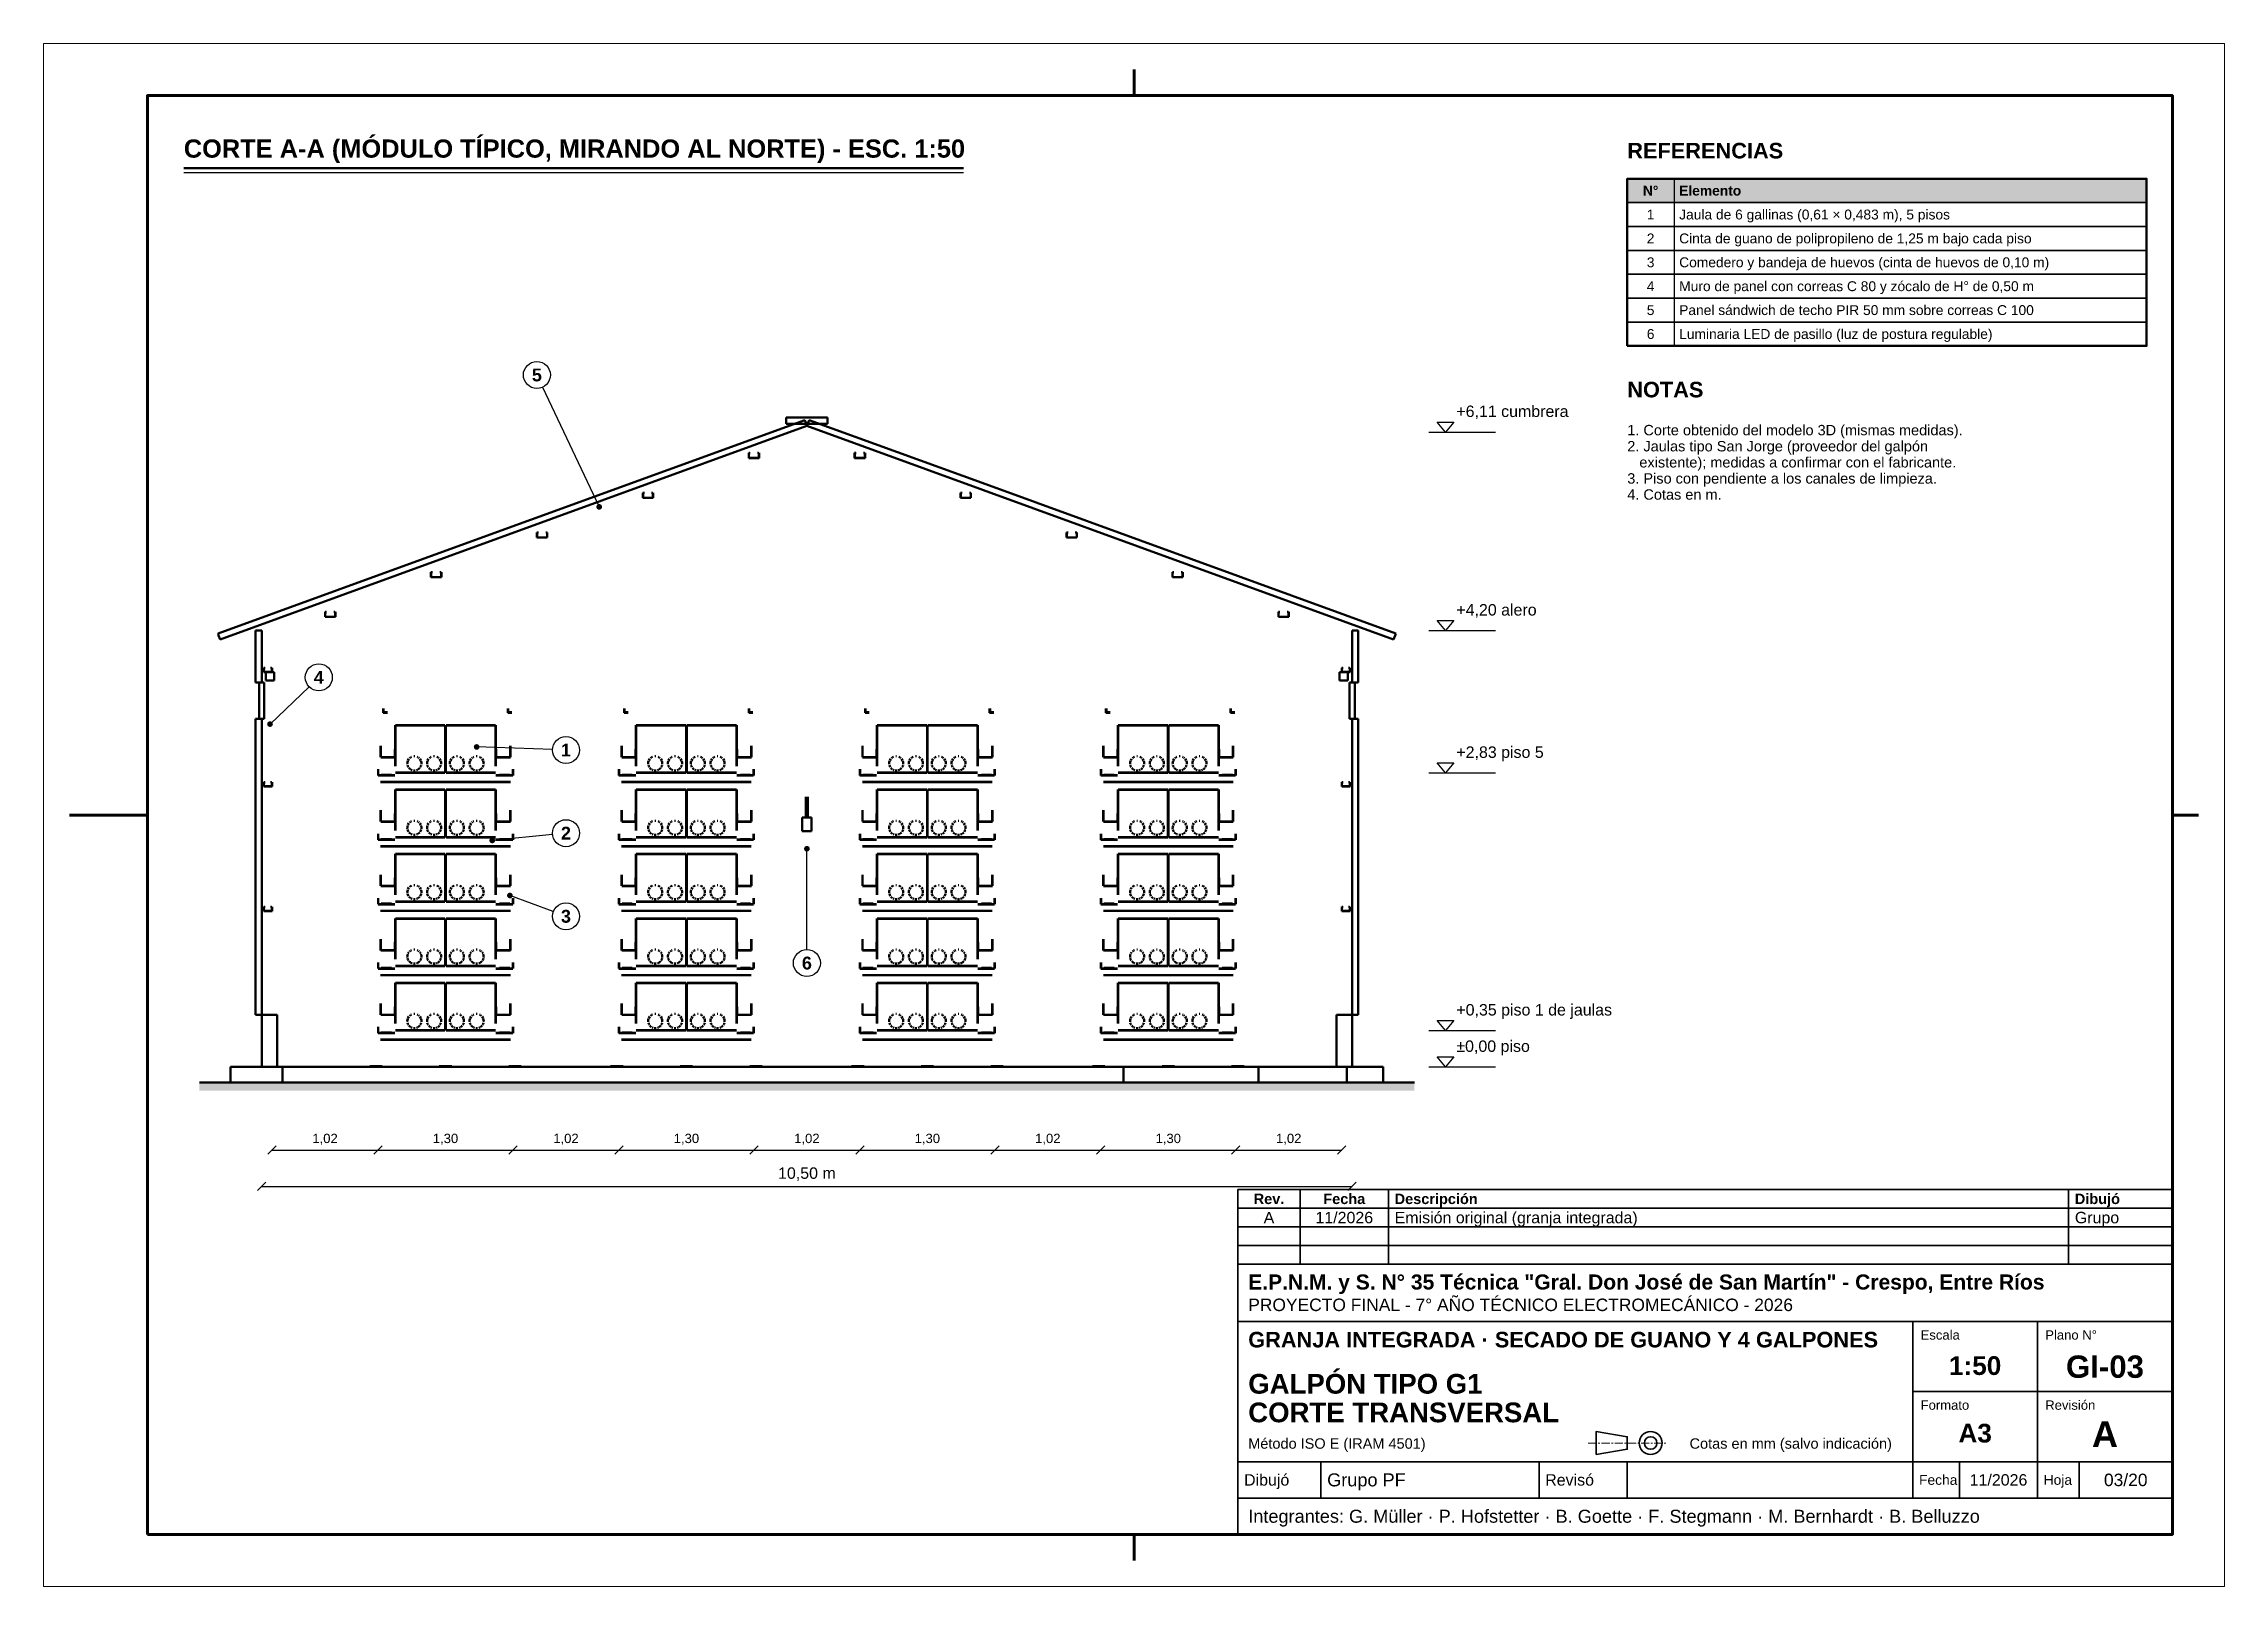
# Model space of a CAD drawing. Header units: millimetres. Extents: x 0 to 420, y 0 to 297.
import ezdxf
from ezdxf.enums import TextEntityAlignment as Align

# ---------------------------------------------------------------- set-up
doc = ezdxf.new("R2010")
doc.units = ezdxf.units.MM
doc.header["$LTSCALE"] = 0.5
doc.linetypes.add('CENTER', pattern=[5.08, 3.175, -0.635, 0.635, -0.635])
for name, color, linetype, lineweight in [('CONTORNO', 7, 'CONTINUOUS', 50), ('COTAS', 7, 'CONTINUOUS', 25), ('EJES', 1, 'CENTER', 18), ('FINO', 7, 'CONTINUOUS', 25), ('HOJA', 8, 'CONTINUOUS', 13), ('RAYADO', 8, 'CONTINUOUS', 18), ('RECUADRO', 7, 'CONTINUOUS', 70), ('RELLENO', 9, 'CONTINUOUS', 13), ('ROTULO', 7, 'CONTINUOUS', 35), ('TEXTO', 7, 'CONTINUOUS', 25)]:
    doc.layers.add(name, color=color, linetype=linetype, lineweight=lineweight)
doc.styles.add('NEGRITA', font='arialbd.ttf')
doc.styles.get("Standard").update_dxf_attribs({"font": 'arial.ttf'})

msp = doc.modelspace()

# ---------------------------------------------------------------- texts
at = {"layer": 'COTAS', "style": 'NEGRITA'}
for s, p in [('5', (95, 233.22)), ('4', (53, 175)), ('1', (100.6, 161)), ('2', (100.6, 145)), ('3', (100.6, 129)), ('6', (147, 120))]:
    msp.add_text(s, height=2.47, dxfattribs=at).set_placement(p, align=Align.MIDDLE_CENTER)
at = {"layer": 'ROTULO', "style": 'NEGRITA'}
for s, height, p in [('Fecha', 2, (250.5, 74.6)), ('Rev.', 2, (236, 74.6)), ('1:50', 3.6, (372, 42.5)), ('GI-03', 4.3, (397, 42.3)), ('A3', 3.6, (372, 29.5)), ('A', 5, (397, 29.3))]:
    msp.add_text(s, height=height, dxfattribs=at).set_placement(p, align=Align.MIDDLE_CENTER)
for s, height, p in [('Descripción', 2, (260.2, 74.6)), ('Dibujó', 2, (391.2, 74.6)), ('E.P.N.M. y S. N° 35 Técnica "Gral. Don José de San Martín" - Crespo, Entre Ríos', 2.9, (232, 58.6)), ('GRANJA INTEGRADA · SECADO DE GUANO Y 4 GALPONES', 3, (232, 47.5)), ('GALPÓN TIPO G1', 3.8, (232, 39)), ('CORTE TRANSVERSAL', 3.8, (232, 33.49))]:
    msp.add_text(s, height=height, dxfattribs=at).set_placement(p, align=Align.MIDDLE_LEFT)
at = {"layer": 'ROTULO'}
for s, height, p in [('A', 2.2, (236, 71)), ('11/2026', 2.2, (250.5, 71)), ('11/2026', 2.2, (376.5, 20.5)), ('03/20', 2.4, (401, 20.5))]:
    msp.add_text(s, height=height, dxfattribs=at).set_placement(p, align=Align.MIDDLE_CENTER)
for s, height, p in [('Emisión original (granja integrada)', 2.2, (260.2, 71)), ('Grupo', 2.2, (391.2, 71)), ('PROYECTO FINAL - 7° AÑO TÉCNICO ELECTROMECÁNICO - 2026', 2.4, (232, 54.2)), ('Método ISO E (IRAM 4501)', 2, (232, 27.5)), ('Cotas en mm (salvo indicación)', 2, (317, 27.5)), ('Dibujó', 2.2, (231.2, 20.5)), ('Grupo PF', 2.5, (247.2, 20.5)), ('Revisó', 2.2, (289.2, 20.5)), ('Fecha', 1.9, (361.2, 20.5)), ('Hoja', 1.9, (385.2, 20.5)), ('Integrantes: G. Müller · P. Hofstetter · B. Goette · F. Stegmann · M. Bernhardt · B. Belluzzo', 2.5, (232, 13.5))]:
    msp.add_text(s, height=height, dxfattribs=at).set_placement(p, align=Align.MIDDLE_LEFT)
for s, p in [('Escala', (361.5, 49.3)), ('Plano N°', (385.5, 49.3)), ('Formato', (361.5, 35.8)), ('Revisión', (385.5, 35.8))]:
    msp.add_text(s, height=1.8, dxfattribs=at).set_placement(p, align=Align.TOP_LEFT)
at = {"layer": 'TEXTO', "style": 'NEGRITA'}
for s, height, p in [('CORTE A-A (MÓDULO TÍPICO, MIRANDO AL NORTE) - ESC. 1:50', 3.5, (27, 274)), ('REFERENCIAS', 3, (305, 274)), ('NOTAS', 3, (305, 228))]:
    msp.add_text(s, height=height, dxfattribs=at).set_placement(p, align=Align.BOTTOM_LEFT)
msp.add_text('N°', height=1.9, dxfattribs=at).set_placement((309.5, 268.7), align=Align.MIDDLE_CENTER)
msp.add_text('Elemento', height=1.9, dxfattribs=at).set_placement((315, 268.7), align=Align.MIDDLE_LEFT)
at = {"layer": 'TEXTO'}
for s, p in [('1', (309.5, 264.1)), ('2', (309.5, 259.5)), ('3', (309.5, 254.9)), ('4', (309.5, 250.3)), ('5', (309.5, 245.7)), ('6', (309.5, 241.1))]:
    msp.add_text(s, height=1.9, dxfattribs=at).set_placement(p, align=Align.MIDDLE_CENTER)
for s, p in [('Jaula de 6 gallinas (0,61 × 0,483 m), 5 pisos', (315, 264.1)), ('Cinta de guano de polipropileno de 1,25 m bajo cada piso', (315, 259.5)), ('Comedero y bandeja de huevos (cinta de huevos de 0,10 m)', (315, 254.9)), ('Muro de panel con correas C 80 y zócalo de H° de 0,50 m', (315, 250.3)), ('Panel sándwich de techo PIR 50 mm sobre correas C 100', (315, 245.7)), ('Luminaria LED de pasillo (luz de postura regulable)', (315, 241.1))]:
    msp.add_text(s, height=1.9, dxfattribs=at).set_placement(p, align=Align.MIDDLE_LEFT)
for s, p in [('+6,11 cumbrera', (272.08, 224.46)), ('+4,20 alero', (272.08, 186.24)), ('+2,83 piso 5', (272.08, 158.84)), ('+0,35 piso 1 de jaulas', (272.08, 109.24)), ('±0,00 piso', (272.08, 102.24))]:
    msp.add_text(s, height=2.2, dxfattribs=at).set_placement(p, align=Align.BOTTOM_LEFT)
for s, p in [('1. Corte obtenido del modelo 3D (mismas medidas).', (305, 223.6)), ('2. Jaulas tipo San Jorge (proveedor del galpón', (305, 220.5)), ('3. Piso con pendiente a los canales de limpieza.', (305, 214.3)), ('   existente); medidas a confirmar con el fabricante.', (305, 217.4)), ('4. Cotas en m.', (305, 211.2))]:
    msp.add_text(s, height=2, dxfattribs=at).set_placement(p, align=Align.TOP_LEFT)
for s, height, p in [('1,02', 1.8, (54.2, 84.8)), ('1,30', 1.8, (77.4, 84.8)), ('1,02', 1.8, (100.6, 84.8)), ('1,30', 1.8, (123.8, 84.8)), ('1,02', 1.8, (147, 84.8)), ('1,30', 1.8, (170.2, 84.8)), ('1,02', 1.8, (193.4, 84.8)), ('1,30', 1.8, (216.6, 84.8)), ('1,02', 1.8, (239.8, 84.8)), ('10,50 m', 2.2, (147, 77.8))]:
    msp.add_text(s, height=height, dxfattribs=at).set_placement(p, align=Align.BOTTOM_CENTER)

# ---------------------------------------------------------------- hatches: boundary and pattern name
at = {"layer": 'COTAS'}
h = msp.add_hatch(color=7, dxfattribs=at)
edge = h.paths.add_edge_path()
edge.add_arc((107, 207.82), 0.55, 0, 360)
h = msp.add_hatch(color=7, dxfattribs=at)
edge = h.paths.add_edge_path()
edge.add_arc((43.6, 166), 0.55, 0, 360)
h = msp.add_hatch(color=7, dxfattribs=at)
edge = h.paths.add_edge_path()
edge.add_arc((83.4, 161.6), 0.55, 0, 360)
h = msp.add_hatch(color=7, dxfattribs=at)
edge = h.paths.add_edge_path()
edge.add_arc((86.4, 143.6), 0.55, 0, 360)
h = msp.add_hatch(color=7, dxfattribs=at)
edge = h.paths.add_edge_path()
edge.add_arc((147, 142), 0.55, 0, 360)
h = msp.add_hatch(color=7, dxfattribs=at)
edge = h.paths.add_edge_path()
edge.add_arc((89.8, 133), 0.55, 0, 360)
at = {"layer": 'RAYADO'}
h = msp.add_hatch(dxfattribs=at)
h.set_pattern_fill('EARTH', scale=0.35)
h.paths.add_polyline_path([(30, 95.4), (264, 95.4), (264, 97), (30, 97)])
at = {"layer": 'RELLENO', "true_color": 0xe2e8ee}
msp.add_hatch(color=7, dxfattribs=at).paths.add_polyline_path([(305, 266.4), (405, 266.4), (405, 271), (305, 271)])

# ---------------------------------------------------------------- linework, layer by layer
at = {"layer": 'CONTORNO'}
for p, q in [((27, 273), (177.15, 273)), ((30, 97), (264, 97))]:
    msp.add_line(p, q, dxfattribs=at)
at = {"layer": 'CONTORNO', "true_color": 0x232323}
for p, q in [((67.62, 195.8), (146.59, 224.54)), ((147, 223.42), (68.03, 194.68)), ((143, 225.02), (143, 224.66)), ((145.41, 225.02), (143, 225.02)), ((143, 223.82), (143, 224.66)), ((143, 223.82), (145.41, 223.82)), ((145.41, 225.02), (151, 225.02)), ((151, 223.82), (145.41, 223.82)), ((146.71, 224.2), (146.59, 224.54)), ((146.71, 224.2), (147, 223.42)), ((147, 223.42), (147.29, 224.2)), ((147, 223.42), (181.03, 211.03)), ((147.41, 224.54), (147.29, 224.2)), ((181.45, 212.16), (147.41, 224.54)), ((151, 224.66), (151, 225.02)), ((151, 224.66), (151, 223.82)), ((135.8, 218.2), (135.8, 217.9)), ((135.8, 218.2), (136.01, 218.2)), ((135.8, 217.2), (135.8, 217.9)), ((135.8, 217.2), (136.4, 217.2)), ((135.84, 217.88), (135.84, 218.16)), ((135.84, 217.88), (135.84, 217.24)), ((136.42, 217.24), (135.84, 217.24)), ((136.1, 218.16), (135.92, 218.16)), ((137.8, 217.2), (136.4, 217.2)), ((136.42, 217.24), (137.76, 217.24)), ((137.5, 218.2), (137.71, 218.2)), ((137.76, 218.16), (137.58, 218.16)), ((137.76, 217.51), (137.76, 218.16)), ((137.76, 217.51), (137.76, 217.24)), ((137.8, 218.2), (137.8, 217.5)), ((137.8, 217.2), (137.8, 217.5)), ((156.2, 218.2), (156.2, 217.9)), ((156.2, 218.2), (156.41, 218.2)), ((156.2, 217.2), (156.2, 217.9)), ((156.2, 217.2), (156.8, 217.2)), ((156.24, 217.88), (156.24, 218.16)), ((156.24, 217.88), (156.24, 217.24)), ((156.82, 217.24), (156.24, 217.24)), ((156.5, 218.16), (156.32, 218.16)), ((158.2, 217.2), (156.8, 217.2)), ((156.82, 217.24), (158.16, 217.24)), ((157.9, 218.2), (158.11, 218.2)), ((158.16, 218.16), (157.98, 218.16)), ((158.16, 217.51), (158.16, 218.16)), ((158.16, 217.51), (158.16, 217.24)), ((158.2, 218.2), (158.2, 217.5)), ((158.2, 217.2), (158.2, 217.5)), ((115.4, 210.55), (115.4, 210.25)), ((115.4, 210.55), (115.61, 210.55)), ((115.4, 209.55), (115.4, 210.25)), ((115.44, 210.24), (115.44, 210.51)), ((115.44, 210.24), (115.44, 209.59)), ((115.7, 210.51), (115.52, 210.51)), ((117.1, 210.55), (117.31, 210.55)), ((117.36, 210.51), (117.18, 210.51)), ((117.36, 209.87), (117.36, 210.51)), ((117.4, 210.55), (117.4, 209.85)), ((176.6, 210.55), (176.6, 210.25)), ((176.6, 210.55), (176.81, 210.55)), ((176.6, 209.55), (176.6, 210.25)), ((176.64, 210.24), (176.64, 210.51)), ((176.64, 210.24), (176.64, 209.59)), ((176.9, 210.51), (176.72, 210.51)), ((178.3, 210.55), (178.51, 210.55)), ((178.56, 210.51), (178.38, 210.51)), ((178.56, 209.87), (178.56, 210.51)), ((178.6, 210.55), (178.6, 209.85)), ((260, 182.29), (181.03, 211.03)), ((181.45, 212.16), (260.41, 183.42)), ((115.4, 209.55), (116, 209.55)), ((116.02, 209.59), (115.44, 209.59)), ((117.4, 209.55), (116, 209.55)), ((116.02, 209.59), (117.36, 209.59)), ((117.36, 209.87), (117.36, 209.59)), ((117.4, 209.55), (117.4, 209.85)), ((176.6, 209.55), (177.2, 209.55)), ((177.22, 209.59), (176.64, 209.59)), ((178.6, 209.55), (177.2, 209.55)), ((177.22, 209.59), (178.56, 209.59)), ((178.56, 209.87), (178.56, 209.59)), ((178.6, 209.55), (178.6, 209.85)), ((95, 202.91), (95, 202.61)), ((95, 202.91), (95.21, 202.91)), ((95, 201.91), (95, 202.61)), ((95, 201.91), (95.6, 201.91)), ((95.04, 202.59), (95.04, 202.87)), ((95.04, 202.59), (95.04, 201.95)), ((95.62, 201.95), (95.04, 201.95)), ((95.3, 202.87), (95.12, 202.87)), ((97, 201.91), (95.6, 201.91)), ((95.62, 201.95), (96.96, 201.95)), ((96.7, 202.91), (96.91, 202.91)), ((96.96, 202.87), (96.78, 202.87)), ((96.96, 202.22), (96.96, 202.87)), ((96.96, 202.22), (96.96, 201.95)), ((97, 202.91), (97, 202.21)), ((97, 201.91), (97, 202.21)), ((197, 202.91), (197, 202.61)), ((197, 202.91), (197.21, 202.91)), ((197, 201.91), (197, 202.61)), ((197, 201.91), (197.6, 201.91)), ((197.04, 202.59), (197.04, 202.87)), ((197.04, 202.59), (197.04, 201.95)), ((197.62, 201.95), (197.04, 201.95)), ((197.3, 202.87), (197.12, 202.87)), ((199, 201.91), (197.6, 201.91)), ((197.62, 201.95), (198.96, 201.95)), ((198.7, 202.91), (198.91, 202.91)), ((198.96, 202.87), (198.78, 202.87)), ((198.96, 202.22), (198.96, 202.87)), ((198.96, 202.22), (198.96, 201.95)), ((199, 202.91), (199, 202.21)), ((199, 201.91), (199, 202.21)), ((67.62, 195.8), (33.59, 183.42)), ((34, 182.29), (68.03, 194.68)), ((74.6, 195.27), (74.6, 194.97)), ((74.6, 195.27), (74.81, 195.27)), ((74.6, 194.27), (74.6, 194.97)), ((74.6, 194.27), (75.2, 194.27)), ((74.64, 194.95), (74.64, 195.23)), ((74.64, 194.95), (74.64, 194.31)), ((75.22, 194.31), (74.64, 194.31)), ((74.9, 195.23), (74.72, 195.23)), ((76.6, 194.27), (75.2, 194.27)), ((75.22, 194.31), (76.56, 194.31)), ((76.3, 195.27), (76.51, 195.27)), ((76.56, 195.23), (76.38, 195.23)), ((76.56, 194.58), (76.56, 195.23)), ((76.56, 194.58), (76.56, 194.31)), ((76.6, 195.27), (76.6, 194.57)), ((76.6, 194.27), (76.6, 194.57)), ((217.4, 195.27), (217.4, 194.97)), ((217.4, 195.27), (217.61, 195.27)), ((217.4, 194.27), (217.4, 194.97)), ((217.4, 194.27), (218, 194.27)), ((217.44, 194.95), (217.44, 195.23)), ((217.44, 194.95), (217.44, 194.31)), ((218.02, 194.31), (217.44, 194.31)), ((217.7, 195.23), (217.52, 195.23)), ((219.4, 194.27), (218, 194.27)), ((218.02, 194.31), (219.36, 194.31)), ((219.1, 195.27), (219.31, 195.27)), ((219.36, 195.23), (219.18, 195.23)), ((219.36, 194.58), (219.36, 195.23)), ((219.36, 194.58), (219.36, 194.31)), ((219.4, 195.27), (219.4, 194.57)), ((219.4, 194.27), (219.4, 194.57)), ((54.2, 187.62), (54.2, 187.32)), ((54.2, 187.62), (54.41, 187.62)), ((54.2, 186.62), (54.2, 187.32)), ((54.2, 186.62), (54.8, 186.62)), ((54.24, 187.31), (54.24, 187.58)), ((54.24, 187.31), (54.24, 186.66)), ((54.82, 186.66), (54.24, 186.66)), ((54.5, 187.58), (54.32, 187.58)), ((56.2, 186.62), (54.8, 186.62)), ((54.82, 186.66), (56.16, 186.66)), ((55.9, 187.62), (56.11, 187.62)), ((56.16, 187.58), (55.98, 187.58)), ((56.16, 186.94), (56.16, 187.58)), ((56.16, 186.94), (56.16, 186.66)), ((56.2, 187.62), (56.2, 186.92)), ((56.2, 186.62), (56.2, 186.92)), ((237.8, 187.62), (237.8, 187.32)), ((237.8, 187.62), (238.01, 187.62)), ((237.8, 186.62), (237.8, 187.32)), ((237.8, 186.62), (238.4, 186.62)), ((237.84, 187.31), (237.84, 187.58)), ((237.84, 187.31), (237.84, 186.66)), ((238.42, 186.66), (237.84, 186.66)), ((238.1, 187.58), (237.92, 187.58)), ((239.8, 186.62), (238.4, 186.62)), ((238.42, 186.66), (239.76, 186.66)), ((239.5, 187.62), (239.71, 187.62)), ((239.76, 187.58), (239.58, 187.58)), ((239.76, 186.94), (239.76, 187.58)), ((239.76, 186.94), (239.76, 186.66)), ((239.8, 187.62), (239.8, 186.92)), ((239.8, 186.62), (239.8, 186.92)), ((33.59, 183.42), (33.71, 183.08)), ((34, 182.29), (33.71, 183.08)), ((40.8, 184), (40.8, 179)), ((41.4, 184), (40.8, 184)), ((41.4, 184), (42, 184)), ((42, 179), (42, 184)), ((252, 184), (252, 179)), ((252.6, 184), (252, 184)), ((252.6, 184), (253.2, 184)), ((253.2, 179), (253.2, 184)), ((260.29, 183.08), (260, 182.29)), ((260.29, 183.08), (260.41, 183.42)), ((40.8, 174), (40.8, 179)), ((42, 179), (42, 174)), ((42.4, 176.8), (42.4, 176.56)), ((42.4, 176.8), (42.61, 176.8)), ((42.4, 176), (42.4, 176.56)), ((42.43, 176.77), (42.43, 176.25)), ((42.7, 176.77), (42.51, 176.77)), ((43.7, 176.8), (43.91, 176.8)), ((43.97, 176.77), (43.78, 176.77)), ((43.97, 176.77), (43.97, 176.55)), ((43.97, 176.03), (43.97, 176.55)), ((44, 176.8), (44, 176.24)), ((250, 176.8), (250, 176.56)), ((250, 176.8), (250.21, 176.8)), ((250, 176), (250, 176.56)), ((250.03, 176.77), (250.03, 176.25)), ((250.3, 176.77), (250.11, 176.77)), ((251.3, 176.8), (251.51, 176.8)), ((251.57, 176.77), (251.38, 176.77)), ((251.57, 176.77), (251.57, 176.55)), ((251.57, 176.03), (251.57, 176.55)), ((251.6, 176.8), (251.6, 176.24)), ((252, 174), (252, 179)), ((253.2, 179), (253.2, 174)), ((40.8, 174), (41.4, 174)), ((42, 174), (41.4, 174)), ((41.5, 174), (41.5, 170.5)), ((42, 174), (41.5, 174)), ((42, 174), (42.5, 174)), ((42.4, 176), (42.88, 176)), ((42.43, 176.03), (42.43, 176.25)), ((42.89, 176.03), (42.43, 176.03)), ((42.5, 170.5), (42.5, 174)), ((42.8, 176), (42.8, 175.2)), ((43.6, 176), (42.8, 176)), ((42.8, 174.4), (42.8, 175.2)), ((42.8, 174.4), (43.6, 174.4)), ((44, 176), (42.88, 176)), ((42.89, 176.03), (43.97, 176.03)), ((43.6, 176), (44.4, 176)), ((44.4, 174.4), (43.6, 174.4)), ((44, 176), (44, 176.24)), ((44.4, 175.2), (44.4, 176)), ((44.4, 175.2), (44.4, 174.4)), ((249.6, 176), (249.6, 175.2)), ((250.4, 176), (249.6, 176)), ((249.6, 174.4), (249.6, 175.2)), ((249.6, 174.4), (250.4, 174.4)), ((250, 176), (250.48, 176)), ((250.03, 176.03), (250.03, 176.25)), ((250.49, 176.03), (250.03, 176.03)), ((250.4, 176), (251.2, 176)), ((251.2, 174.4), (250.4, 174.4)), ((251.6, 176), (250.48, 176)), ((250.49, 176.03), (251.57, 176.03)), ((251.2, 175.2), (251.2, 176)), ((251.2, 175.2), (251.2, 174.4)), ((251.5, 174), (251.5, 170.5)), ((252, 174), (251.5, 174)), ((251.6, 176), (251.6, 176.24)), ((252, 174), (252.6, 174)), ((252, 174), (252.5, 174)), ((252.5, 170.5), (252.5, 174)), ((253.2, 174), (252.6, 174)), ((41.5, 167), (41.5, 170.5)), ((42.5, 170.5), (42.5, 167)), ((251.5, 167), (251.5, 170.5)), ((252.5, 170.5), (252.5, 167)), ((40.8, 167), (40.8, 138.5)), ((41.4, 167), (40.8, 167)), ((41.4, 167), (42, 167)), ((41.5, 167), (42, 167)), ((42, 138.5), (42, 167)), ((42.5, 167), (42, 167)), ((251.5, 167), (252, 167)), ((252, 167), (252, 138.5)), ((252.6, 167), (252, 167)), ((252.5, 167), (252, 167)), ((252.6, 167), (253.2, 167)), ((253.2, 138.5), (253.2, 167)), ((42.4, 154.8), (42.4, 154.56)), ((42.4, 154.8), (42.61, 154.8)), ((42.4, 154), (42.4, 154.56)), ((42.4, 154), (42.88, 154)), ((42.43, 154.77), (42.43, 154.25)), ((42.43, 154.03), (42.43, 154.25)), ((42.89, 154.03), (42.43, 154.03)), ((42.7, 154.77), (42.51, 154.77)), ((44, 154), (42.88, 154)), ((42.89, 154.03), (43.97, 154.03)), ((43.7, 154.8), (43.91, 154.8)), ((43.97, 154.77), (43.78, 154.77)), ((43.97, 154.77), (43.97, 154.55)), ((43.97, 154.03), (43.97, 154.55)), ((44, 154.8), (44, 154.24)), ((44, 154), (44, 154.24)), ((146.82, 148), (146.82, 152)), ((147.18, 152), (147.18, 148)), ((250, 154.8), (250, 154.56)), ((250, 154.8), (250.21, 154.8)), ((250, 154), (250, 154.56)), ((250, 154), (250.48, 154)), ((250.03, 154.77), (250.03, 154.25)), ((250.03, 154.03), (250.03, 154.25)), ((250.49, 154.03), (250.03, 154.03)), ((250.3, 154.77), (250.11, 154.77)), ((251.6, 154), (250.48, 154)), ((250.49, 154.03), (251.57, 154.03)), ((251.3, 154.8), (251.51, 154.8)), ((251.57, 154.77), (251.38, 154.77)), ((251.57, 154.77), (251.57, 154.55)), ((251.57, 154.03), (251.57, 154.55)), ((251.6, 154.8), (251.6, 154.24)), ((251.6, 154), (251.6, 154.24)), ((146.1, 146.7), (146.1, 148)), ((146.1, 148), (147, 148)), ((147.9, 148), (147, 148)), ((147.9, 148), (147.9, 146.7)), ((146.1, 146.7), (146.1, 145.4)), ((147, 145.4), (146.1, 145.4)), ((147, 145.4), (147.9, 145.4)), ((147.9, 145.4), (147.9, 146.7)), ((40.8, 110), (40.8, 138.5)), ((42, 138.5), (42, 110)), ((252, 110), (252, 138.5)), ((253.2, 138.5), (253.2, 110)), ((42.4, 130.8), (42.4, 130.56)), ((42.4, 130.8), (42.61, 130.8)), ((42.4, 130), (42.4, 130.56)), ((42.43, 130.77), (42.43, 130.25)), ((42.43, 130.03), (42.43, 130.25)), ((42.7, 130.77), (42.51, 130.77)), ((43.7, 130.8), (43.91, 130.8)), ((43.97, 130.77), (43.78, 130.77)), ((43.97, 130.77), (43.97, 130.55)), ((43.97, 130.03), (43.97, 130.55)), ((44, 130.8), (44, 130.24)), ((44, 130), (44, 130.24)), ((250, 130.8), (250, 130.56)), ((250, 130.8), (250.21, 130.8)), ((250, 130), (250, 130.56)), ((250.03, 130.77), (250.03, 130.25)), ((250.03, 130.03), (250.03, 130.25)), ((250.3, 130.77), (250.11, 130.77)), ((251.3, 130.8), (251.51, 130.8)), ((251.57, 130.77), (251.38, 130.77)), ((251.57, 130.77), (251.57, 130.55)), ((251.57, 130.03), (251.57, 130.55)), ((251.6, 130.8), (251.6, 130.24)), ((251.6, 130), (251.6, 130.24)), ((42.4, 130), (42.88, 130)), ((42.89, 130.03), (42.43, 130.03)), ((44, 130), (42.88, 130)), ((42.89, 130.03), (43.97, 130.03)), ((250, 130), (250.48, 130)), ((250.49, 130.03), (250.03, 130.03)), ((251.6, 130), (250.48, 130)), ((250.49, 130.03), (251.57, 130.03)), ((40.8, 110), (41.4, 110)), ((42, 110), (41.4, 110)), ((42, 110), (42, 107)), ((42.9, 110), (42, 110)), ((42.9, 110), (45, 110)), ((45, 107), (45, 110)), ((249, 110), (249, 107)), ((249.9, 110), (249, 110)), ((249.9, 110), (252, 110)), ((252, 107), (252, 110)), ((252, 110), (252.6, 110)), ((253.2, 110), (252.6, 110)), ((42, 100), (42, 107)), ((45, 107), (45, 100)), ((249, 100), (249, 107)), ((252, 107), (252, 100)), ((36, 100), (36, 99.1)), ((39.01, 100), (36, 100)), ((36, 97), (36, 99.1)), ((36, 97), (39.01, 97)), ((39.01, 100), (46, 100)), ((46, 97), (39.01, 97)), ((42, 100), (42.9, 100)), ((45, 100), (42.9, 100)), ((46, 99.1), (46, 100)), ((46, 100), (46, 99.17)), ((90.95, 100), (46, 100)), ((46, 97), (46, 99.17)), ((46, 99.1), (46, 97)), ((46, 97), (90.95, 97)), ((90.95, 100), (208, 100)), ((208, 97), (90.95, 97)), ((208, 99.17), (208, 100)), ((208, 100), (208, 99.18)), ((215.07, 100), (208, 100)), ((208, 97), (208, 99.18)), ((208, 99.17), (208, 97)), ((208, 97), (215.07, 97)), ((215.07, 100), (234, 100)), ((234, 97), (215.07, 97)), ((234, 99.18), (234, 100)), ((234, 100), (234, 99.18)), ((238.62, 100), (234, 100)), ((234, 99.18), (234, 97)), ((234, 97), (234, 99.18)), ((234, 97), (238.62, 97)), ((238.62, 100), (251, 100)), ((251, 97), (238.62, 97)), ((249, 100), (249.9, 100)), ((252, 100), (249.9, 100)), ((251, 99.18), (251, 100)), ((251, 100), (251, 99.1)), ((253.11, 100), (251, 100)), ((251, 99.18), (251, 97)), ((251, 97), (251, 99.1)), ((251, 97), (253.11, 97)), ((253.11, 100), (258, 100)), ((258, 97), (253.11, 97)), ((258, 99.1), (258, 100)), ((258, 99.1), (258, 97))]:
    msp.add_line(p, q, dxfattribs=at)
at = {"layer": 'CONTORNO', "true_color": 0x6e8296}
for p, q in [((65.4, 169), (65.4, 168.76)), ((65.4, 168.2), (65.4, 168.76)), ((65.4, 168.2), (65.64, 168.2)), ((65.48, 169), (65.48, 168.5)), ((65.48, 168.28), (65.48, 168.5)), ((65.48, 168.28), (65.98, 168.28)), ((66.2, 168.2), (65.64, 168.2)), ((66.2, 168.28), (65.98, 168.28)), ((89.4, 169), (89.4, 168.76)), ((89.4, 168.2), (89.4, 168.76)), ((89.4, 168.2), (89.64, 168.2)), ((89.48, 169), (89.48, 168.5)), ((89.48, 168.28), (89.48, 168.5)), ((89.48, 168.28), (89.98, 168.28)), ((90.2, 168.2), (89.64, 168.2)), ((90.2, 168.28), (89.98, 168.28)), ((111.8, 169), (111.8, 168.76)), ((111.8, 168.2), (111.8, 168.76)), ((111.8, 168.2), (112.04, 168.2)), ((111.88, 169), (111.88, 168.5)), ((111.88, 168.28), (111.88, 168.5)), ((111.88, 168.28), (112.38, 168.28)), ((112.6, 168.2), (112.04, 168.2)), ((112.6, 168.28), (112.38, 168.28)), ((135.8, 169), (135.8, 168.76)), ((135.8, 168.2), (135.8, 168.76)), ((135.8, 168.2), (136.04, 168.2)), ((135.88, 169), (135.88, 168.5)), ((135.88, 168.28), (135.88, 168.5)), ((135.88, 168.28), (136.38, 168.28)), ((136.6, 168.2), (136.04, 168.2)), ((136.6, 168.28), (136.38, 168.28)), ((158.2, 169), (158.2, 168.76)), ((158.2, 168.2), (158.2, 168.76)), ((158.2, 168.2), (158.44, 168.2)), ((158.28, 169), (158.28, 168.5)), ((158.28, 168.28), (158.28, 168.5)), ((158.28, 168.28), (158.78, 168.28)), ((159, 168.2), (158.44, 168.2)), ((159, 168.28), (158.78, 168.28)), ((182.2, 169), (182.2, 168.76)), ((182.2, 168.2), (182.2, 168.76)), ((182.2, 168.2), (182.44, 168.2)), ((182.28, 169), (182.28, 168.5)), ((182.28, 168.28), (182.28, 168.5)), ((182.28, 168.28), (182.78, 168.28)), ((183, 168.2), (182.44, 168.2)), ((183, 168.28), (182.78, 168.28)), ((204.6, 169), (204.6, 168.76)), ((204.6, 168.2), (204.6, 168.76)), ((204.6, 168.2), (204.84, 168.2)), ((204.68, 169), (204.68, 168.5)), ((204.68, 168.28), (204.68, 168.5)), ((204.68, 168.28), (205.18, 168.28)), ((205.4, 168.2), (204.84, 168.2)), ((205.4, 168.28), (205.18, 168.28)), ((228.6, 169), (228.6, 168.76)), ((228.6, 168.2), (228.6, 168.76)), ((228.6, 168.2), (228.84, 168.2)), ((228.68, 169), (228.68, 168.5)), ((228.68, 168.28), (228.68, 168.5)), ((228.68, 168.28), (229.18, 168.28)), ((229.4, 168.2), (228.84, 168.2)), ((229.4, 168.28), (229.18, 168.28)), ((67.68, 165.8), (67.68, 157.93)), ((77.14, 165.8), (67.74, 165.8)), ((67.74, 157.93), (67.74, 165.8)), ((67.74, 165.74), (77.14, 165.74)), ((77.14, 165.8), (77.3, 165.8)), ((77.3, 165.74), (77.14, 165.74)), ((77.34, 165.8), (77.34, 156.75)), ((77.46, 156.75), (77.46, 165.8)), ((86.9, 165.8), (77.5, 165.8)), ((77.5, 165.74), (86.9, 165.74)), ((86.9, 165.8), (87.06, 165.8)), ((87.06, 165.74), (86.9, 165.74)), ((87.06, 165.8), (87.06, 157.93)), ((87.12, 157.93), (87.12, 165.8)), ((114.08, 165.8), (114.08, 157.93)), ((123.54, 165.8), (114.14, 165.8)), ((114.14, 157.93), (114.14, 165.8)), ((114.14, 165.74), (123.54, 165.74)), ((123.54, 165.8), (123.7, 165.8)), ((123.7, 165.74), (123.54, 165.74)), ((123.74, 165.8), (123.74, 156.75)), ((123.86, 156.75), (123.86, 165.8)), ((133.3, 165.8), (123.9, 165.8)), ((123.9, 165.74), (133.3, 165.74)), ((133.3, 165.8), (133.46, 165.8)), ((133.46, 165.74), (133.3, 165.74)), ((133.46, 165.8), (133.46, 157.93)), ((133.52, 157.93), (133.52, 165.8)), ((160.48, 165.8), (160.48, 157.93)), ((169.94, 165.8), (160.54, 165.8)), ((160.54, 157.93), (160.54, 165.8)), ((160.54, 165.74), (169.94, 165.74)), ((169.94, 165.8), (170.1, 165.8)), ((170.1, 165.74), (169.94, 165.74)), ((170.14, 165.8), (170.14, 156.75)), ((170.26, 156.75), (170.26, 165.8)), ((179.7, 165.8), (170.3, 165.8)), ((170.3, 165.74), (179.7, 165.74)), ((179.7, 165.8), (179.86, 165.8)), ((179.86, 165.74), (179.7, 165.74)), ((179.86, 165.8), (179.86, 157.93)), ((179.92, 157.93), (179.92, 165.8)), ((206.88, 165.8), (206.88, 157.93)), ((216.34, 165.8), (206.94, 165.8)), ((206.94, 157.93), (206.94, 165.8)), ((206.94, 165.74), (216.34, 165.74)), ((216.34, 165.8), (216.5, 165.8)), ((216.5, 165.74), (216.34, 165.74)), ((216.54, 165.8), (216.54, 156.75)), ((216.66, 156.75), (216.66, 165.8)), ((226.1, 165.8), (216.7, 165.8)), ((216.7, 165.74), (226.1, 165.74)), ((226.1, 165.8), (226.26, 165.8)), ((226.26, 165.74), (226.1, 165.74)), ((226.26, 165.8), (226.26, 157.93)), ((226.32, 157.93), (226.32, 165.8)), ((64.88, 161.8), (64.88, 159.64)), ((67.68, 159.66), (64.93, 159.66)), ((64.93, 159.6), (67.68, 159.6)), ((64.94, 159.64), (64.94, 161.8)), ((67.62, 161.2), (67.62, 159.63)), ((67.68, 159.63), (67.68, 161.2)), ((70.7, 159.62), (70.87, 159.7)), ((71.32, 159.8), (71.48, 159.8)), ((71.93, 159.7), (72.1, 159.62)), ((74.5, 159.62), (74.67, 159.7)), ((75.12, 159.8), (75.28, 159.8)), ((75.73, 159.7), (75.9, 159.62)), ((78.9, 159.62), (79.07, 159.7)), ((79.52, 159.8), (79.68, 159.8)), ((80.13, 159.7), (80.3, 159.62)), ((82.7, 159.62), (82.87, 159.7)), ((83.32, 159.8), (83.48, 159.8)), ((83.93, 159.7), (84.1, 159.62)), ((87.12, 161.2), (87.12, 159.63)), ((89.92, 159.66), (87.17, 159.66)), ((87.17, 159.6), (89.92, 159.6)), ((87.18, 159.63), (87.18, 161.2)), ((89.86, 161.8), (89.86, 159.64)), ((89.92, 159.64), (89.92, 161.8)), ((111.28, 161.8), (111.28, 159.64)), ((114.08, 159.66), (111.33, 159.66)), ((111.33, 159.6), (114.08, 159.6)), ((111.34, 159.64), (111.34, 161.8)), ((114.02, 161.2), (114.02, 159.63)), ((114.08, 159.63), (114.08, 161.2)), ((117.1, 159.62), (117.27, 159.7)), ((117.72, 159.8), (117.88, 159.8)), ((118.33, 159.7), (118.5, 159.62)), ((120.9, 159.62), (121.07, 159.7)), ((121.52, 159.8), (121.68, 159.8)), ((122.13, 159.7), (122.3, 159.62)), ((125.3, 159.62), (125.47, 159.7)), ((125.92, 159.8), (126.08, 159.8)), ((126.53, 159.7), (126.7, 159.62)), ((129.1, 159.62), (129.27, 159.7)), ((129.72, 159.8), (129.88, 159.8)), ((130.33, 159.7), (130.5, 159.62)), ((133.52, 161.2), (133.52, 159.63)), ((136.32, 159.66), (133.57, 159.66)), ((133.57, 159.6), (136.32, 159.6)), ((133.58, 159.63), (133.58, 161.2)), ((136.26, 161.8), (136.26, 159.64)), ((136.32, 159.64), (136.32, 161.8)), ((157.68, 161.8), (157.68, 159.64)), ((160.48, 159.66), (157.73, 159.66)), ((157.73, 159.6), (160.48, 159.6)), ((157.74, 159.64), (157.74, 161.8)), ((160.42, 161.2), (160.42, 159.63)), ((160.48, 159.63), (160.48, 161.2)), ((163.5, 159.62), (163.67, 159.7)), ((164.12, 159.8), (164.28, 159.8)), ((164.73, 159.7), (164.9, 159.62)), ((167.3, 159.62), (167.47, 159.7)), ((167.92, 159.8), (168.08, 159.8)), ((168.53, 159.7), (168.7, 159.62)), ((171.7, 159.62), (171.87, 159.7)), ((172.32, 159.8), (172.48, 159.8)), ((172.93, 159.7), (173.1, 159.62)), ((175.5, 159.62), (175.67, 159.7)), ((176.12, 159.8), (176.28, 159.8)), ((176.73, 159.7), (176.9, 159.62)), ((179.92, 161.2), (179.92, 159.63)), ((182.72, 159.66), (179.97, 159.66)), ((179.97, 159.6), (182.72, 159.6)), ((179.98, 159.63), (179.98, 161.2)), ((182.66, 161.8), (182.66, 159.64)), ((182.72, 159.64), (182.72, 161.8)), ((204.08, 161.8), (204.08, 159.64)), ((206.88, 159.66), (204.13, 159.66)), ((204.13, 159.6), (206.88, 159.6)), ((204.14, 159.64), (204.14, 161.8)), ((206.82, 161.2), (206.82, 159.63)), ((206.88, 159.63), (206.88, 161.2)), ((209.9, 159.62), (210.07, 159.7)), ((210.52, 159.8), (210.68, 159.8)), ((211.13, 159.7), (211.3, 159.62)), ((213.7, 159.62), (213.87, 159.7)), ((214.32, 159.8), (214.48, 159.8)), ((214.93, 159.7), (215.1, 159.62)), ((218.1, 159.62), (218.27, 159.7)), ((218.72, 159.8), (218.88, 159.8)), ((219.33, 159.7), (219.5, 159.62)), ((221.9, 159.62), (222.07, 159.7)), ((222.52, 159.8), (222.68, 159.8)), ((223.13, 159.7), (223.3, 159.62)), ((226.32, 161.2), (226.32, 159.63)), ((229.12, 159.66), (226.37, 159.66)), ((226.37, 159.6), (229.12, 159.6)), ((226.38, 159.63), (226.38, 161.2)), ((229.06, 161.8), (229.06, 159.64)), ((229.12, 159.64), (229.12, 161.8)), ((64.4, 157.3), (64.4, 156.12)), ((67.63, 156.16), (64.4, 156.16)), ((64.4, 156.1), (67.63, 156.1)), ((64.46, 156.12), (64.46, 157.3)), ((66.97, 156.26), (65, 156.26)), ((65, 156.18), (66.97, 156.18)), ((77.14, 156.66), (67.74, 156.66)), ((67.74, 156.6), (77.14, 156.6)), ((70.05, 158.62), (70.04, 158.44)), ((70.05, 158.26), (70.04, 158.44)), ((70.12, 158.9), (70.05, 158.62)), ((70.08, 158.12), (70.15, 157.9)), ((70.27, 157.68), (70.15, 157.9)), ((70.35, 159.32), (70.16, 159.01)), ((70.51, 157.41), (70.36, 157.56)), ((70.63, 159.57), (70.49, 159.45)), ((70.51, 157.41), (70.7, 157.26)), ((70.79, 157.22), (70.99, 157.14)), ((71.37, 157.08), (71.21, 157.09)), ((71.59, 157.09), (71.43, 157.08)), ((71.81, 157.14), (72.01, 157.22)), ((72.1, 157.26), (72.29, 157.41)), ((72.31, 159.45), (72.17, 159.57)), ((72.44, 157.56), (72.29, 157.41)), ((72.64, 159.01), (72.45, 159.32)), ((72.65, 157.9), (72.53, 157.68)), ((72.65, 157.9), (72.72, 158.12)), ((72.75, 158.62), (72.68, 158.9)), ((72.76, 158.44), (72.75, 158.62)), ((72.76, 158.44), (72.75, 158.26)), ((73.85, 158.62), (73.84, 158.44)), ((73.85, 158.26), (73.84, 158.44)), ((73.92, 158.9), (73.85, 158.62)), ((73.88, 158.12), (73.95, 157.9)), ((74.07, 157.68), (73.95, 157.9)), ((74.15, 159.32), (73.96, 159.01)), ((74.31, 157.41), (74.16, 157.56)), ((74.43, 159.57), (74.29, 159.45)), ((74.31, 157.41), (74.5, 157.26)), ((74.59, 157.22), (74.79, 157.14)), ((75.17, 157.08), (75.01, 157.09)), ((75.39, 157.09), (75.23, 157.08)), ((75.61, 157.14), (75.81, 157.22)), ((75.9, 157.26), (76.09, 157.41)), ((76.11, 159.45), (75.97, 159.57)), ((76.24, 157.56), (76.09, 157.41)), ((76.44, 159.01), (76.25, 159.32)), ((76.45, 157.9), (76.33, 157.68)), ((76.45, 157.9), (76.52, 158.12)), ((76.55, 158.62), (76.48, 158.9)), ((76.56, 158.44), (76.55, 158.62)), ((76.56, 158.44), (76.55, 158.26)), ((77.14, 156.66), (77.3, 156.66)), ((77.3, 156.6), (77.14, 156.6)), ((77.34, 156.6), (77.34, 156.75)), ((77.46, 156.75), (77.46, 156.6)), ((86.9, 156.66), (77.5, 156.66)), ((77.5, 156.6), (86.9, 156.6)), ((78.25, 158.62), (78.24, 158.44)), ((78.25, 158.26), (78.24, 158.44)), ((78.32, 158.9), (78.25, 158.62)), ((78.28, 158.12), (78.35, 157.9)), ((78.47, 157.68), (78.35, 157.9)), ((78.55, 159.32), (78.36, 159.01)), ((78.71, 157.41), (78.56, 157.56)), ((78.83, 159.57), (78.69, 159.45)), ((78.71, 157.41), (78.9, 157.26)), ((78.99, 157.22), (79.19, 157.14)), ((79.57, 157.08), (79.41, 157.09)), ((79.79, 157.09), (79.63, 157.08)), ((80.01, 157.14), (80.21, 157.22)), ((80.3, 157.26), (80.49, 157.41)), ((80.51, 159.45), (80.37, 159.57)), ((80.64, 157.56), (80.49, 157.41)), ((80.84, 159.01), (80.65, 159.32)), ((80.85, 157.9), (80.73, 157.68)), ((80.85, 157.9), (80.92, 158.12)), ((80.95, 158.62), (80.88, 158.9)), ((80.96, 158.44), (80.95, 158.62)), ((80.96, 158.44), (80.95, 158.26)), ((82.05, 158.62), (82.04, 158.44)), ((82.05, 158.26), (82.04, 158.44)), ((82.12, 158.9), (82.05, 158.62)), ((82.08, 158.12), (82.15, 157.9)), ((82.27, 157.68), (82.15, 157.9)), ((82.35, 159.32), (82.16, 159.01)), ((82.51, 157.41), (82.36, 157.56)), ((82.63, 159.57), (82.49, 159.45)), ((82.51, 157.41), (82.7, 157.26)), ((82.79, 157.22), (82.99, 157.14)), ((83.37, 157.08), (83.21, 157.09)), ((83.59, 157.09), (83.43, 157.08)), ((83.81, 157.14), (84.01, 157.22)), ((84.1, 157.26), (84.29, 157.41)), ((84.31, 159.45), (84.17, 159.57)), ((84.44, 157.56), (84.29, 157.41)), ((84.64, 159.01), (84.45, 159.32)), ((84.65, 157.9), (84.53, 157.68)), ((84.65, 157.9), (84.72, 158.12)), ((84.75, 158.62), (84.68, 158.9)), ((84.76, 158.44), (84.75, 158.62)), ((84.76, 158.44), (84.75, 158.26)), ((86.9, 156.66), (87.06, 156.66)), ((87.06, 156.6), (86.9, 156.6)), ((90.35, 156.16), (87.12, 156.16)), ((87.12, 156.1), (90.35, 156.1)), ((89.77, 156.26), (87.8, 156.26)), ((87.8, 156.18), (89.77, 156.18)), ((90.34, 157.3), (90.34, 156.12)), ((90.4, 156.12), (90.4, 157.3)), ((110.8, 157.3), (110.8, 156.12)), ((114.03, 156.16), (110.8, 156.16)), ((110.8, 156.1), (114.03, 156.1)), ((110.86, 156.12), (110.86, 157.3)), ((113.37, 156.26), (111.4, 156.26)), ((111.4, 156.18), (113.37, 156.18)), ((123.54, 156.66), (114.14, 156.66)), ((114.14, 156.6), (123.54, 156.6)), ((116.45, 158.62), (116.44, 158.44)), ((116.45, 158.26), (116.44, 158.44)), ((116.52, 158.9), (116.45, 158.62)), ((116.48, 158.12), (116.55, 157.9)), ((116.67, 157.68), (116.55, 157.9)), ((116.75, 159.32), (116.56, 159.01)), ((116.91, 157.41), (116.76, 157.56)), ((117.03, 159.57), (116.89, 159.45)), ((116.91, 157.41), (117.1, 157.26)), ((117.19, 157.22), (117.39, 157.14)), ((117.77, 157.08), (117.61, 157.09)), ((117.99, 157.09), (117.83, 157.08)), ((118.21, 157.14), (118.41, 157.22)), ((118.5, 157.26), (118.69, 157.41)), ((118.71, 159.45), (118.57, 159.57)), ((118.84, 157.56), (118.69, 157.41)), ((119.04, 159.01), (118.85, 159.32)), ((119.05, 157.9), (118.93, 157.68)), ((119.05, 157.9), (119.12, 158.12)), ((119.15, 158.62), (119.08, 158.9)), ((119.16, 158.44), (119.15, 158.62)), ((119.16, 158.44), (119.15, 158.26)), ((120.25, 158.62), (120.24, 158.44)), ((120.25, 158.26), (120.24, 158.44)), ((120.32, 158.9), (120.25, 158.62)), ((120.28, 158.12), (120.35, 157.9)), ((120.47, 157.68), (120.35, 157.9)), ((120.55, 159.32), (120.36, 159.01)), ((120.71, 157.41), (120.56, 157.56)), ((120.83, 159.57), (120.69, 159.45)), ((120.71, 157.41), (120.9, 157.26)), ((120.99, 157.22), (121.19, 157.14)), ((121.57, 157.08), (121.41, 157.09)), ((121.79, 157.09), (121.63, 157.08)), ((122.01, 157.14), (122.21, 157.22)), ((122.3, 157.26), (122.49, 157.41)), ((122.51, 159.45), (122.37, 159.57)), ((122.64, 157.56), (122.49, 157.41)), ((122.84, 159.01), (122.65, 159.32)), ((122.85, 157.9), (122.73, 157.68)), ((122.85, 157.9), (122.92, 158.12)), ((122.95, 158.62), (122.88, 158.9)), ((122.96, 158.44), (122.95, 158.62)), ((122.96, 158.44), (122.95, 158.26)), ((123.54, 156.66), (123.7, 156.66)), ((123.7, 156.6), (123.54, 156.6)), ((123.74, 156.6), (123.74, 156.75)), ((123.86, 156.75), (123.86, 156.6)), ((133.3, 156.66), (123.9, 156.66)), ((123.9, 156.6), (133.3, 156.6)), ((124.65, 158.62), (124.64, 158.44)), ((124.65, 158.26), (124.64, 158.44)), ((124.72, 158.9), (124.65, 158.62)), ((124.68, 158.12), (124.75, 157.9)), ((124.87, 157.68), (124.75, 157.9)), ((124.95, 159.32), (124.76, 159.01)), ((125.11, 157.41), (124.96, 157.56)), ((125.23, 159.57), (125.09, 159.45)), ((125.11, 157.41), (125.3, 157.26)), ((125.39, 157.22), (125.59, 157.14)), ((125.97, 157.08), (125.81, 157.09)), ((126.19, 157.09), (126.03, 157.08)), ((126.41, 157.14), (126.61, 157.22)), ((126.7, 157.26), (126.89, 157.41)), ((126.91, 159.45), (126.77, 159.57)), ((127.04, 157.56), (126.89, 157.41)), ((127.24, 159.01), (127.05, 159.32)), ((127.25, 157.9), (127.13, 157.68)), ((127.25, 157.9), (127.32, 158.12)), ((127.35, 158.62), (127.28, 158.9)), ((127.36, 158.44), (127.35, 158.62)), ((127.36, 158.44), (127.35, 158.26)), ((128.45, 158.62), (128.44, 158.44)), ((128.45, 158.26), (128.44, 158.44)), ((128.52, 158.9), (128.45, 158.62)), ((128.48, 158.12), (128.55, 157.9)), ((128.67, 157.68), (128.55, 157.9)), ((128.75, 159.32), (128.56, 159.01)), ((128.91, 157.41), (128.76, 157.56)), ((129.03, 159.57), (128.89, 159.45)), ((128.91, 157.41), (129.1, 157.26)), ((129.19, 157.22), (129.39, 157.14)), ((129.77, 157.08), (129.61, 157.09)), ((129.99, 157.09), (129.83, 157.08)), ((130.21, 157.14), (130.41, 157.22)), ((130.5, 157.26), (130.69, 157.41)), ((130.71, 159.45), (130.57, 159.57)), ((130.84, 157.56), (130.69, 157.41)), ((131.04, 159.01), (130.85, 159.32)), ((131.05, 157.9), (130.93, 157.68)), ((131.05, 157.9), (131.12, 158.12)), ((131.15, 158.62), (131.08, 158.9)), ((131.16, 158.44), (131.15, 158.62)), ((131.16, 158.44), (131.15, 158.26)), ((133.3, 156.66), (133.46, 156.66)), ((133.46, 156.6), (133.3, 156.6)), ((136.75, 156.16), (133.52, 156.16)), ((133.52, 156.1), (136.75, 156.1)), ((136.17, 156.26), (134.2, 156.26)), ((134.2, 156.18), (136.17, 156.18)), ((136.74, 157.3), (136.74, 156.12)), ((136.8, 156.12), (136.8, 157.3)), ((157.2, 157.3), (157.2, 156.12)), ((160.43, 156.16), (157.2, 156.16)), ((157.2, 156.1), (160.43, 156.1)), ((157.26, 156.12), (157.26, 157.3)), ((159.77, 156.26), (157.8, 156.26)), ((157.8, 156.18), (159.77, 156.18)), ((169.94, 156.66), (160.54, 156.66)), ((160.54, 156.6), (169.94, 156.6)), ((162.85, 158.62), (162.84, 158.44)), ((162.85, 158.26), (162.84, 158.44)), ((162.92, 158.9), (162.85, 158.62)), ((162.88, 158.12), (162.95, 157.9)), ((163.07, 157.68), (162.95, 157.9)), ((163.15, 159.32), (162.96, 159.01)), ((163.31, 157.41), (163.16, 157.56)), ((163.43, 159.57), (163.29, 159.45)), ((163.31, 157.41), (163.5, 157.26)), ((163.59, 157.22), (163.79, 157.14)), ((164.17, 157.08), (164.01, 157.09)), ((164.39, 157.09), (164.23, 157.08)), ((164.61, 157.14), (164.81, 157.22)), ((164.9, 157.26), (165.09, 157.41)), ((165.11, 159.45), (164.97, 159.57)), ((165.24, 157.56), (165.09, 157.41)), ((165.44, 159.01), (165.25, 159.32)), ((165.45, 157.9), (165.33, 157.68)), ((165.45, 157.9), (165.52, 158.12)), ((165.55, 158.62), (165.48, 158.9)), ((165.56, 158.44), (165.55, 158.62)), ((165.56, 158.44), (165.55, 158.26)), ((166.65, 158.62), (166.64, 158.44)), ((166.65, 158.26), (166.64, 158.44)), ((166.72, 158.9), (166.65, 158.62)), ((166.68, 158.12), (166.75, 157.9)), ((166.87, 157.68), (166.75, 157.9)), ((166.95, 159.32), (166.76, 159.01)), ((167.11, 157.41), (166.96, 157.56)), ((167.23, 159.57), (167.09, 159.45)), ((167.11, 157.41), (167.3, 157.26)), ((167.39, 157.22), (167.59, 157.14)), ((167.97, 157.08), (167.81, 157.09)), ((168.19, 157.09), (168.03, 157.08)), ((168.41, 157.14), (168.61, 157.22)), ((168.7, 157.26), (168.89, 157.41)), ((168.91, 159.45), (168.77, 159.57)), ((169.04, 157.56), (168.89, 157.41)), ((169.24, 159.01), (169.05, 159.32)), ((169.25, 157.9), (169.13, 157.68)), ((169.25, 157.9), (169.32, 158.12)), ((169.35, 158.62), (169.28, 158.9)), ((169.36, 158.44), (169.35, 158.62)), ((169.36, 158.44), (169.35, 158.26)), ((169.94, 156.66), (170.1, 156.66)), ((170.1, 156.6), (169.94, 156.6)), ((170.14, 156.6), (170.14, 156.75)), ((170.26, 156.75), (170.26, 156.6)), ((179.7, 156.66), (170.3, 156.66)), ((170.3, 156.6), (179.7, 156.6)), ((171.05, 158.62), (171.04, 158.44)), ((171.05, 158.26), (171.04, 158.44)), ((171.12, 158.9), (171.05, 158.62)), ((171.08, 158.12), (171.15, 157.9)), ((171.27, 157.68), (171.15, 157.9)), ((171.35, 159.32), (171.16, 159.01)), ((171.51, 157.41), (171.36, 157.56)), ((171.63, 159.57), (171.49, 159.45)), ((171.51, 157.41), (171.7, 157.26)), ((171.79, 157.22), (171.99, 157.14)), ((172.37, 157.08), (172.21, 157.09)), ((172.59, 157.09), (172.43, 157.08)), ((172.81, 157.14), (173.01, 157.22)), ((173.1, 157.26), (173.29, 157.41)), ((173.31, 159.45), (173.17, 159.57)), ((173.44, 157.56), (173.29, 157.41)), ((173.64, 159.01), (173.45, 159.32)), ((173.65, 157.9), (173.53, 157.68)), ((173.65, 157.9), (173.72, 158.12)), ((173.75, 158.62), (173.68, 158.9)), ((173.76, 158.44), (173.75, 158.62)), ((173.76, 158.44), (173.75, 158.26)), ((174.85, 158.62), (174.84, 158.44)), ((174.85, 158.26), (174.84, 158.44)), ((174.92, 158.9), (174.85, 158.62)), ((174.88, 158.12), (174.95, 157.9)), ((175.07, 157.68), (174.95, 157.9)), ((175.15, 159.32), (174.96, 159.01)), ((175.31, 157.41), (175.16, 157.56)), ((175.43, 159.57), (175.29, 159.45)), ((175.31, 157.41), (175.5, 157.26)), ((175.59, 157.22), (175.79, 157.14)), ((176.17, 157.08), (176.01, 157.09)), ((176.39, 157.09), (176.23, 157.08)), ((176.61, 157.14), (176.81, 157.22)), ((176.9, 157.26), (177.09, 157.41)), ((177.11, 159.45), (176.97, 159.57)), ((177.24, 157.56), (177.09, 157.41)), ((177.44, 159.01), (177.25, 159.32)), ((177.45, 157.9), (177.33, 157.68)), ((177.45, 157.9), (177.52, 158.12)), ((177.55, 158.62), (177.48, 158.9)), ((177.56, 158.44), (177.55, 158.62)), ((177.56, 158.44), (177.55, 158.26)), ((179.7, 156.66), (179.86, 156.66)), ((179.86, 156.6), (179.7, 156.6)), ((183.15, 156.16), (179.92, 156.16)), ((179.92, 156.1), (183.15, 156.1)), ((182.57, 156.26), (180.6, 156.26)), ((180.6, 156.18), (182.57, 156.18)), ((183.14, 157.3), (183.14, 156.12)), ((183.2, 156.12), (183.2, 157.3)), ((203.6, 157.3), (203.6, 156.12)), ((206.83, 156.16), (203.6, 156.16)), ((203.6, 156.1), (206.83, 156.1)), ((203.66, 156.12), (203.66, 157.3)), ((206.17, 156.26), (204.2, 156.26)), ((204.2, 156.18), (206.17, 156.18)), ((216.34, 156.66), (206.94, 156.66)), ((206.94, 156.6), (216.34, 156.6)), ((209.25, 158.62), (209.24, 158.44)), ((209.25, 158.26), (209.24, 158.44)), ((209.32, 158.9), (209.25, 158.62)), ((209.28, 158.12), (209.35, 157.9)), ((209.47, 157.68), (209.35, 157.9)), ((209.55, 159.32), (209.36, 159.01)), ((209.71, 157.41), (209.56, 157.56)), ((209.83, 159.57), (209.69, 159.45)), ((209.71, 157.41), (209.9, 157.26)), ((209.99, 157.22), (210.19, 157.14)), ((210.57, 157.08), (210.41, 157.09)), ((210.79, 157.09), (210.63, 157.08)), ((211.01, 157.14), (211.21, 157.22)), ((211.3, 157.26), (211.49, 157.41)), ((211.51, 159.45), (211.37, 159.57)), ((211.64, 157.56), (211.49, 157.41)), ((211.84, 159.01), (211.65, 159.32)), ((211.85, 157.9), (211.73, 157.68)), ((211.85, 157.9), (211.92, 158.12)), ((211.95, 158.62), (211.88, 158.9)), ((211.96, 158.44), (211.95, 158.62)), ((211.96, 158.44), (211.95, 158.26)), ((213.05, 158.62), (213.04, 158.44)), ((213.05, 158.26), (213.04, 158.44)), ((213.12, 158.9), (213.05, 158.62)), ((213.08, 158.12), (213.15, 157.9)), ((213.27, 157.68), (213.15, 157.9)), ((213.35, 159.32), (213.16, 159.01)), ((213.51, 157.41), (213.36, 157.56)), ((213.63, 159.57), (213.49, 159.45)), ((213.51, 157.41), (213.7, 157.26)), ((213.79, 157.22), (213.99, 157.14)), ((214.37, 157.08), (214.21, 157.09)), ((214.59, 157.09), (214.43, 157.08)), ((214.81, 157.14), (215.01, 157.22)), ((215.1, 157.26), (215.29, 157.41)), ((215.31, 159.45), (215.17, 159.57)), ((215.44, 157.56), (215.29, 157.41)), ((215.64, 159.01), (215.45, 159.32)), ((215.65, 157.9), (215.53, 157.68)), ((215.65, 157.9), (215.72, 158.12)), ((215.75, 158.62), (215.68, 158.9)), ((215.76, 158.44), (215.75, 158.62)), ((215.76, 158.44), (215.75, 158.26)), ((216.34, 156.66), (216.5, 156.66)), ((216.5, 156.6), (216.34, 156.6)), ((216.54, 156.6), (216.54, 156.75)), ((216.66, 156.75), (216.66, 156.6)), ((226.1, 156.66), (216.7, 156.66)), ((216.7, 156.6), (226.1, 156.6)), ((217.45, 158.62), (217.44, 158.44)), ((217.45, 158.26), (217.44, 158.44)), ((217.52, 158.9), (217.45, 158.62)), ((217.48, 158.12), (217.55, 157.9)), ((217.67, 157.68), (217.55, 157.9)), ((217.75, 159.32), (217.56, 159.01)), ((217.91, 157.41), (217.76, 157.56)), ((218.03, 159.57), (217.89, 159.45)), ((217.91, 157.41), (218.1, 157.26)), ((218.19, 157.22), (218.39, 157.14)), ((218.77, 157.08), (218.61, 157.09)), ((218.99, 157.09), (218.83, 157.08)), ((219.21, 157.14), (219.41, 157.22)), ((219.5, 157.26), (219.69, 157.41)), ((219.71, 159.45), (219.57, 159.57)), ((219.84, 157.56), (219.69, 157.41)), ((220.04, 159.01), (219.85, 159.32)), ((220.05, 157.9), (219.93, 157.68)), ((220.05, 157.9), (220.12, 158.12)), ((220.15, 158.62), (220.08, 158.9)), ((220.16, 158.44), (220.15, 158.62)), ((220.16, 158.44), (220.15, 158.26)), ((221.25, 158.62), (221.24, 158.44)), ((221.25, 158.26), (221.24, 158.44)), ((221.32, 158.9), (221.25, 158.62)), ((221.28, 158.12), (221.35, 157.9)), ((221.47, 157.68), (221.35, 157.9)), ((221.55, 159.32), (221.36, 159.01)), ((221.71, 157.41), (221.56, 157.56)), ((221.83, 159.57), (221.69, 159.45)), ((221.71, 157.41), (221.9, 157.26)), ((221.99, 157.22), (222.19, 157.14)), ((222.57, 157.08), (222.41, 157.09)), ((222.79, 157.09), (222.63, 157.08)), ((223.01, 157.14), (223.21, 157.22)), ((223.3, 157.26), (223.49, 157.41)), ((223.51, 159.45), (223.37, 159.57)), ((223.64, 157.56), (223.49, 157.41)), ((223.84, 159.01), (223.65, 159.32)), ((223.85, 157.9), (223.73, 157.68)), ((223.85, 157.9), (223.92, 158.12)), ((223.95, 158.62), (223.88, 158.9)), ((223.96, 158.44), (223.95, 158.62)), ((223.96, 158.44), (223.95, 158.26)), ((226.1, 156.66), (226.26, 156.66)), ((226.26, 156.6), (226.1, 156.6)), ((229.55, 156.16), (226.32, 156.16)), ((226.32, 156.1), (229.55, 156.1)), ((228.97, 156.26), (227, 156.26)), ((227, 156.18), (228.97, 156.18)), ((229.54, 157.3), (229.54, 156.12)), ((229.6, 156.12), (229.6, 157.3)), ((89.49, 154.88), (64.9, 154.88)), ((64.9, 154.84), (89.49, 154.84)), ((67.68, 153.4), (67.68, 145.53)), ((77.14, 153.4), (67.74, 153.4)), ((67.74, 145.53), (67.74, 153.4)), ((67.74, 153.34), (77.14, 153.34)), ((77.14, 153.4), (77.3, 153.4)), ((77.3, 153.34), (77.14, 153.34)), ((77.34, 153.4), (77.34, 144.35)), ((77.46, 144.35), (77.46, 153.4)), ((86.9, 153.4), (77.5, 153.4)), ((77.5, 153.34), (86.9, 153.34)), ((86.9, 153.4), (87.06, 153.4)), ((87.06, 153.34), (86.9, 153.34)), ((87.06, 153.4), (87.06, 145.53)), ((87.12, 145.53), (87.12, 153.4)), ((89.49, 154.88), (89.9, 154.88)), ((89.9, 154.84), (89.49, 154.84)), ((135.89, 154.88), (111.3, 154.88)), ((111.3, 154.84), (135.89, 154.84)), ((114.08, 153.4), (114.08, 145.53)), ((123.54, 153.4), (114.14, 153.4)), ((114.14, 145.53), (114.14, 153.4)), ((114.14, 153.34), (123.54, 153.34)), ((123.54, 153.4), (123.7, 153.4)), ((123.7, 153.34), (123.54, 153.34)), ((123.74, 153.4), (123.74, 144.35)), ((123.86, 144.35), (123.86, 153.4)), ((133.3, 153.4), (123.9, 153.4)), ((123.9, 153.34), (133.3, 153.34)), ((133.3, 153.4), (133.46, 153.4)), ((133.46, 153.34), (133.3, 153.34)), ((133.46, 153.4), (133.46, 145.53)), ((133.52, 145.53), (133.52, 153.4)), ((135.89, 154.88), (136.3, 154.88)), ((136.3, 154.84), (135.89, 154.84)), ((182.29, 154.88), (157.7, 154.88)), ((157.7, 154.84), (182.29, 154.84)), ((160.48, 153.4), (160.48, 145.53)), ((169.94, 153.4), (160.54, 153.4)), ((160.54, 145.53), (160.54, 153.4)), ((160.54, 153.34), (169.94, 153.34)), ((169.94, 153.4), (170.1, 153.4)), ((170.1, 153.34), (169.94, 153.34)), ((170.14, 153.4), (170.14, 144.35)), ((170.26, 144.35), (170.26, 153.4)), ((179.7, 153.4), (170.3, 153.4)), ((170.3, 153.34), (179.7, 153.34)), ((179.7, 153.4), (179.86, 153.4)), ((179.86, 153.34), (179.7, 153.34)), ((179.86, 153.4), (179.86, 145.53)), ((179.92, 145.53), (179.92, 153.4)), ((182.29, 154.88), (182.7, 154.88)), ((182.7, 154.84), (182.29, 154.84)), ((228.69, 154.88), (204.1, 154.88)), ((204.1, 154.84), (228.69, 154.84)), ((206.88, 153.4), (206.88, 145.53)), ((216.34, 153.4), (206.94, 153.4)), ((206.94, 145.53), (206.94, 153.4)), ((206.94, 153.34), (216.34, 153.34)), ((216.34, 153.4), (216.5, 153.4)), ((216.5, 153.34), (216.34, 153.34)), ((216.54, 153.4), (216.54, 144.35)), ((216.66, 144.35), (216.66, 153.4)), ((226.1, 153.4), (216.7, 153.4)), ((216.7, 153.34), (226.1, 153.34)), ((226.1, 153.4), (226.26, 153.4)), ((226.26, 153.34), (226.1, 153.34)), ((226.26, 153.4), (226.26, 145.53)), ((226.32, 145.53), (226.32, 153.4)), ((228.69, 154.88), (229.1, 154.88)), ((229.1, 154.84), (228.69, 154.84)), ((64.88, 149.4), (64.88, 147.24)), ((67.68, 147.26), (64.93, 147.26)), ((64.93, 147.2), (67.68, 147.2)), ((64.94, 147.24), (64.94, 149.4)), ((67.62, 148.8), (67.62, 147.23)), ((67.68, 147.23), (67.68, 148.8)), ((70.63, 147.17), (70.49, 147.05)), ((70.7, 147.22), (70.87, 147.3)), ((71.32, 147.4), (71.48, 147.4)), ((71.93, 147.3), (72.1, 147.22)), ((72.31, 147.05), (72.17, 147.17)), ((74.43, 147.17), (74.29, 147.05)), ((74.5, 147.22), (74.67, 147.3)), ((75.12, 147.4), (75.28, 147.4)), ((75.73, 147.3), (75.9, 147.22)), ((76.11, 147.05), (75.97, 147.17)), ((78.83, 147.17), (78.69, 147.05)), ((78.9, 147.22), (79.07, 147.3)), ((79.52, 147.4), (79.68, 147.4)), ((80.13, 147.3), (80.3, 147.22)), ((80.51, 147.05), (80.37, 147.17)), ((82.63, 147.17), (82.49, 147.05)), ((82.7, 147.22), (82.87, 147.3)), ((83.32, 147.4), (83.48, 147.4)), ((83.93, 147.3), (84.1, 147.22)), ((84.31, 147.05), (84.17, 147.17)), ((87.12, 148.8), (87.12, 147.23)), ((89.92, 147.26), (87.17, 147.26)), ((87.17, 147.2), (89.92, 147.2)), ((87.18, 147.23), (87.18, 148.8)), ((89.86, 149.4), (89.86, 147.24)), ((89.92, 147.24), (89.92, 149.4)), ((111.28, 149.4), (111.28, 147.24)), ((114.08, 147.26), (111.33, 147.26)), ((111.33, 147.2), (114.08, 147.2)), ((111.34, 147.24), (111.34, 149.4)), ((114.02, 148.8), (114.02, 147.23)), ((114.08, 147.23), (114.08, 148.8)), ((117.03, 147.17), (116.89, 147.05)), ((117.1, 147.22), (117.27, 147.3)), ((117.72, 147.4), (117.88, 147.4)), ((118.33, 147.3), (118.5, 147.22)), ((118.71, 147.05), (118.57, 147.17)), ((120.83, 147.17), (120.69, 147.05)), ((120.9, 147.22), (121.07, 147.3)), ((121.52, 147.4), (121.68, 147.4)), ((122.13, 147.3), (122.3, 147.22)), ((122.51, 147.05), (122.37, 147.17)), ((125.23, 147.17), (125.09, 147.05)), ((125.3, 147.22), (125.47, 147.3)), ((125.92, 147.4), (126.08, 147.4)), ((126.53, 147.3), (126.7, 147.22)), ((126.91, 147.05), (126.77, 147.17)), ((129.03, 147.17), (128.89, 147.05)), ((129.1, 147.22), (129.27, 147.3)), ((129.72, 147.4), (129.88, 147.4)), ((130.33, 147.3), (130.5, 147.22)), ((130.71, 147.05), (130.57, 147.17)), ((133.52, 148.8), (133.52, 147.23)), ((136.32, 147.26), (133.57, 147.26)), ((133.57, 147.2), (136.32, 147.2)), ((133.58, 147.23), (133.58, 148.8)), ((136.26, 149.4), (136.26, 147.24)), ((136.32, 147.24), (136.32, 149.4)), ((157.68, 149.4), (157.68, 147.24)), ((160.48, 147.26), (157.73, 147.26)), ((157.73, 147.2), (160.48, 147.2)), ((157.74, 147.24), (157.74, 149.4)), ((160.42, 148.8), (160.42, 147.23)), ((160.48, 147.23), (160.48, 148.8)), ((163.43, 147.17), (163.29, 147.05)), ((163.5, 147.22), (163.67, 147.3)), ((164.12, 147.4), (164.28, 147.4)), ((164.73, 147.3), (164.9, 147.22)), ((165.11, 147.05), (164.97, 147.17)), ((167.23, 147.17), (167.09, 147.05)), ((167.3, 147.22), (167.47, 147.3)), ((167.92, 147.4), (168.08, 147.4)), ((168.53, 147.3), (168.7, 147.22)), ((168.91, 147.05), (168.77, 147.17)), ((171.63, 147.17), (171.49, 147.05)), ((171.7, 147.22), (171.87, 147.3)), ((172.32, 147.4), (172.48, 147.4)), ((172.93, 147.3), (173.1, 147.22)), ((173.31, 147.05), (173.17, 147.17)), ((175.43, 147.17), (175.29, 147.05)), ((175.5, 147.22), (175.67, 147.3)), ((176.12, 147.4), (176.28, 147.4)), ((176.73, 147.3), (176.9, 147.22)), ((177.11, 147.05), (176.97, 147.17)), ((179.92, 148.8), (179.92, 147.23)), ((182.72, 147.26), (179.97, 147.26)), ((179.97, 147.2), (182.72, 147.2)), ((179.98, 147.23), (179.98, 148.8)), ((182.66, 149.4), (182.66, 147.24)), ((182.72, 147.24), (182.72, 149.4)), ((204.08, 149.4), (204.08, 147.24)), ((206.88, 147.26), (204.13, 147.26)), ((204.13, 147.2), (206.88, 147.2)), ((204.14, 147.24), (204.14, 149.4)), ((206.82, 148.8), (206.82, 147.23)), ((206.88, 147.23), (206.88, 148.8)), ((209.83, 147.17), (209.69, 147.05)), ((209.9, 147.22), (210.07, 147.3)), ((210.52, 147.4), (210.68, 147.4)), ((211.13, 147.3), (211.3, 147.22)), ((211.51, 147.05), (211.37, 147.17)), ((213.63, 147.17), (213.49, 147.05)), ((213.7, 147.22), (213.87, 147.3)), ((214.32, 147.4), (214.48, 147.4)), ((214.93, 147.3), (215.1, 147.22)), ((215.31, 147.05), (215.17, 147.17)), ((218.03, 147.17), (217.89, 147.05)), ((218.1, 147.22), (218.27, 147.3)), ((218.72, 147.4), (218.88, 147.4)), ((219.33, 147.3), (219.5, 147.22)), ((219.71, 147.05), (219.57, 147.17)), ((221.83, 147.17), (221.69, 147.05)), ((221.9, 147.22), (222.07, 147.3)), ((222.52, 147.4), (222.68, 147.4)), ((223.13, 147.3), (223.3, 147.22)), ((223.51, 147.05), (223.37, 147.17)), ((226.32, 148.8), (226.32, 147.23)), ((229.12, 147.26), (226.37, 147.26)), ((226.37, 147.2), (229.12, 147.2)), ((226.38, 147.23), (226.38, 148.8)), ((229.06, 149.4), (229.06, 147.24)), ((229.12, 147.24), (229.12, 149.4)), ((64.4, 144.9), (64.4, 143.72)), ((67.63, 143.76), (64.4, 143.76)), ((64.4, 143.7), (67.63, 143.7)), ((64.46, 143.72), (64.46, 144.9)), ((66.97, 143.86), (65, 143.86)), ((65, 143.78), (66.97, 143.78)), ((77.14, 144.26), (67.74, 144.26)), ((67.74, 144.2), (77.14, 144.2)), ((70.05, 146.22), (70.04, 146.04)), ((70.05, 145.86), (70.04, 146.04)), ((70.12, 146.5), (70.05, 146.22)), ((70.08, 145.72), (70.15, 145.5)), ((70.27, 145.28), (70.15, 145.5)), ((70.35, 146.92), (70.16, 146.61)), ((70.51, 145.01), (70.36, 145.16)), ((70.51, 145.01), (70.7, 144.86)), ((70.79, 144.82), (70.99, 144.74)), ((71.37, 144.68), (71.21, 144.69)), ((71.59, 144.69), (71.43, 144.68)), ((71.81, 144.74), (72.01, 144.82)), ((72.1, 144.86), (72.29, 145.01)), ((72.44, 145.16), (72.29, 145.01)), ((72.64, 146.61), (72.45, 146.92)), ((72.65, 145.5), (72.53, 145.28)), ((72.65, 145.5), (72.72, 145.72)), ((72.75, 146.22), (72.68, 146.5)), ((72.76, 146.04), (72.75, 146.22)), ((72.76, 146.04), (72.75, 145.86)), ((73.85, 146.22), (73.84, 146.04)), ((73.85, 145.86), (73.84, 146.04)), ((73.92, 146.5), (73.85, 146.22)), ((73.88, 145.72), (73.95, 145.5)), ((74.07, 145.28), (73.95, 145.5)), ((74.15, 146.92), (73.96, 146.61)), ((74.31, 145.01), (74.16, 145.16)), ((74.31, 145.01), (74.5, 144.86)), ((74.59, 144.82), (74.79, 144.74)), ((75.17, 144.68), (75.01, 144.69)), ((75.39, 144.69), (75.23, 144.68)), ((75.61, 144.74), (75.81, 144.82)), ((75.9, 144.86), (76.09, 145.01)), ((76.24, 145.16), (76.09, 145.01)), ((76.44, 146.61), (76.25, 146.92)), ((76.45, 145.5), (76.33, 145.28)), ((76.45, 145.5), (76.52, 145.72)), ((76.55, 146.22), (76.48, 146.5)), ((76.56, 146.04), (76.55, 146.22)), ((76.56, 146.04), (76.55, 145.86)), ((77.14, 144.26), (77.3, 144.26)), ((77.3, 144.2), (77.14, 144.2)), ((77.34, 144.2), (77.34, 144.35)), ((77.46, 144.35), (77.46, 144.2)), ((86.9, 144.26), (77.5, 144.26)), ((77.5, 144.2), (86.9, 144.2)), ((78.25, 146.22), (78.24, 146.04)), ((78.25, 145.86), (78.24, 146.04)), ((78.32, 146.5), (78.25, 146.22)), ((78.28, 145.72), (78.35, 145.5)), ((78.47, 145.28), (78.35, 145.5)), ((78.55, 146.92), (78.36, 146.61)), ((78.71, 145.01), (78.56, 145.16)), ((78.71, 145.01), (78.9, 144.86)), ((78.99, 144.82), (79.19, 144.74)), ((79.57, 144.68), (79.41, 144.69)), ((79.79, 144.69), (79.63, 144.68)), ((80.01, 144.74), (80.21, 144.82)), ((80.3, 144.86), (80.49, 145.01)), ((80.64, 145.16), (80.49, 145.01)), ((80.84, 146.61), (80.65, 146.92)), ((80.85, 145.5), (80.73, 145.28)), ((80.85, 145.5), (80.92, 145.72)), ((80.95, 146.22), (80.88, 146.5)), ((80.96, 146.04), (80.95, 146.22)), ((80.96, 146.04), (80.95, 145.86)), ((82.05, 146.22), (82.04, 146.04)), ((82.05, 145.86), (82.04, 146.04)), ((82.12, 146.5), (82.05, 146.22)), ((82.08, 145.72), (82.15, 145.5)), ((82.27, 145.28), (82.15, 145.5)), ((82.35, 146.92), (82.16, 146.61)), ((82.51, 145.01), (82.36, 145.16)), ((82.51, 145.01), (82.7, 144.86)), ((82.79, 144.82), (82.99, 144.74)), ((83.37, 144.68), (83.21, 144.69)), ((83.59, 144.69), (83.43, 144.68)), ((83.81, 144.74), (84.01, 144.82)), ((84.1, 144.86), (84.29, 145.01)), ((84.44, 145.16), (84.29, 145.01)), ((84.64, 146.61), (84.45, 146.92)), ((84.65, 145.5), (84.53, 145.28)), ((84.65, 145.5), (84.72, 145.72)), ((84.75, 146.22), (84.68, 146.5)), ((84.76, 146.04), (84.75, 146.22)), ((84.76, 146.04), (84.75, 145.86)), ((86.9, 144.26), (87.06, 144.26)), ((87.06, 144.2), (86.9, 144.2)), ((90.35, 143.76), (87.12, 143.76)), ((87.12, 143.7), (90.35, 143.7)), ((89.77, 143.86), (87.8, 143.86)), ((87.8, 143.78), (89.77, 143.78)), ((90.34, 144.9), (90.34, 143.72)), ((90.4, 143.72), (90.4, 144.9)), ((110.8, 144.9), (110.8, 143.72)), ((114.03, 143.76), (110.8, 143.76)), ((110.8, 143.7), (114.03, 143.7)), ((110.86, 143.72), (110.86, 144.9)), ((113.37, 143.86), (111.4, 143.86)), ((111.4, 143.78), (113.37, 143.78)), ((123.54, 144.26), (114.14, 144.26)), ((114.14, 144.2), (123.54, 144.2)), ((116.45, 146.22), (116.44, 146.04)), ((116.45, 145.86), (116.44, 146.04)), ((116.52, 146.5), (116.45, 146.22)), ((116.48, 145.72), (116.55, 145.5)), ((116.67, 145.28), (116.55, 145.5)), ((116.75, 146.92), (116.56, 146.61)), ((116.91, 145.01), (116.76, 145.16)), ((116.91, 145.01), (117.1, 144.86)), ((117.19, 144.82), (117.39, 144.74)), ((117.77, 144.68), (117.61, 144.69)), ((117.99, 144.69), (117.83, 144.68)), ((118.21, 144.74), (118.41, 144.82)), ((118.5, 144.86), (118.69, 145.01)), ((118.84, 145.16), (118.69, 145.01)), ((119.04, 146.61), (118.85, 146.92)), ((119.05, 145.5), (118.93, 145.28)), ((119.05, 145.5), (119.12, 145.72)), ((119.15, 146.22), (119.08, 146.5)), ((119.16, 146.04), (119.15, 146.22)), ((119.16, 146.04), (119.15, 145.86)), ((120.25, 146.22), (120.24, 146.04)), ((120.25, 145.86), (120.24, 146.04)), ((120.32, 146.5), (120.25, 146.22)), ((120.28, 145.72), (120.35, 145.5)), ((120.47, 145.28), (120.35, 145.5)), ((120.55, 146.92), (120.36, 146.61)), ((120.71, 145.01), (120.56, 145.16)), ((120.71, 145.01), (120.9, 144.86)), ((120.99, 144.82), (121.19, 144.74)), ((121.57, 144.68), (121.41, 144.69)), ((121.79, 144.69), (121.63, 144.68)), ((122.01, 144.74), (122.21, 144.82)), ((122.3, 144.86), (122.49, 145.01)), ((122.64, 145.16), (122.49, 145.01)), ((122.84, 146.61), (122.65, 146.92)), ((122.85, 145.5), (122.73, 145.28)), ((122.85, 145.5), (122.92, 145.72)), ((122.95, 146.22), (122.88, 146.5)), ((122.96, 146.04), (122.95, 146.22)), ((122.96, 146.04), (122.95, 145.86)), ((123.54, 144.26), (123.7, 144.26)), ((123.7, 144.2), (123.54, 144.2)), ((123.74, 144.2), (123.74, 144.35)), ((123.86, 144.35), (123.86, 144.2)), ((133.3, 144.26), (123.9, 144.26)), ((123.9, 144.2), (133.3, 144.2)), ((124.65, 146.22), (124.64, 146.04)), ((124.65, 145.86), (124.64, 146.04)), ((124.72, 146.5), (124.65, 146.22)), ((124.68, 145.72), (124.75, 145.5)), ((124.87, 145.28), (124.75, 145.5)), ((124.95, 146.92), (124.76, 146.61)), ((125.11, 145.01), (124.96, 145.16)), ((125.11, 145.01), (125.3, 144.86)), ((125.39, 144.82), (125.59, 144.74)), ((125.97, 144.68), (125.81, 144.69)), ((126.19, 144.69), (126.03, 144.68)), ((126.41, 144.74), (126.61, 144.82)), ((126.7, 144.86), (126.89, 145.01)), ((127.04, 145.16), (126.89, 145.01)), ((127.24, 146.61), (127.05, 146.92)), ((127.25, 145.5), (127.13, 145.28)), ((127.25, 145.5), (127.32, 145.72)), ((127.35, 146.22), (127.28, 146.5)), ((127.36, 146.04), (127.35, 146.22)), ((127.36, 146.04), (127.35, 145.86)), ((128.45, 146.22), (128.44, 146.04)), ((128.45, 145.86), (128.44, 146.04)), ((128.52, 146.5), (128.45, 146.22)), ((128.48, 145.72), (128.55, 145.5)), ((128.67, 145.28), (128.55, 145.5)), ((128.75, 146.92), (128.56, 146.61)), ((128.91, 145.01), (128.76, 145.16)), ((128.91, 145.01), (129.1, 144.86)), ((129.19, 144.82), (129.39, 144.74)), ((129.77, 144.68), (129.61, 144.69)), ((129.99, 144.69), (129.83, 144.68)), ((130.21, 144.74), (130.41, 144.82)), ((130.5, 144.86), (130.69, 145.01)), ((130.84, 145.16), (130.69, 145.01)), ((131.04, 146.61), (130.85, 146.92)), ((131.05, 145.5), (130.93, 145.28)), ((131.05, 145.5), (131.12, 145.72)), ((131.15, 146.22), (131.08, 146.5)), ((131.16, 146.04), (131.15, 146.22)), ((131.16, 146.04), (131.15, 145.86)), ((133.3, 144.26), (133.46, 144.26)), ((133.46, 144.2), (133.3, 144.2)), ((136.75, 143.76), (133.52, 143.76)), ((133.52, 143.7), (136.75, 143.7)), ((136.17, 143.86), (134.2, 143.86)), ((134.2, 143.78), (136.17, 143.78)), ((136.74, 144.9), (136.74, 143.72)), ((136.8, 143.72), (136.8, 144.9)), ((157.2, 144.9), (157.2, 143.72)), ((160.43, 143.76), (157.2, 143.76)), ((157.2, 143.7), (160.43, 143.7)), ((157.26, 143.72), (157.26, 144.9)), ((159.77, 143.86), (157.8, 143.86)), ((157.8, 143.78), (159.77, 143.78)), ((169.94, 144.26), (160.54, 144.26)), ((160.54, 144.2), (169.94, 144.2)), ((162.85, 146.22), (162.84, 146.04)), ((162.85, 145.86), (162.84, 146.04)), ((162.92, 146.5), (162.85, 146.22)), ((162.88, 145.72), (162.95, 145.5)), ((163.07, 145.28), (162.95, 145.5)), ((163.15, 146.92), (162.96, 146.61)), ((163.31, 145.01), (163.16, 145.16)), ((163.31, 145.01), (163.5, 144.86)), ((163.59, 144.82), (163.79, 144.74)), ((164.17, 144.68), (164.01, 144.69)), ((164.39, 144.69), (164.23, 144.68)), ((164.61, 144.74), (164.81, 144.82)), ((164.9, 144.86), (165.09, 145.01)), ((165.24, 145.16), (165.09, 145.01)), ((165.44, 146.61), (165.25, 146.92)), ((165.45, 145.5), (165.33, 145.28)), ((165.45, 145.5), (165.52, 145.72)), ((165.55, 146.22), (165.48, 146.5)), ((165.56, 146.04), (165.55, 146.22)), ((165.56, 146.04), (165.55, 145.86)), ((166.65, 146.22), (166.64, 146.04)), ((166.65, 145.86), (166.64, 146.04)), ((166.72, 146.5), (166.65, 146.22)), ((166.68, 145.72), (166.75, 145.5)), ((166.87, 145.28), (166.75, 145.5)), ((166.95, 146.92), (166.76, 146.61)), ((167.11, 145.01), (166.96, 145.16)), ((167.11, 145.01), (167.3, 144.86)), ((167.39, 144.82), (167.59, 144.74)), ((167.97, 144.68), (167.81, 144.69)), ((168.19, 144.69), (168.03, 144.68)), ((168.41, 144.74), (168.61, 144.82)), ((168.7, 144.86), (168.89, 145.01)), ((169.04, 145.16), (168.89, 145.01)), ((169.24, 146.61), (169.05, 146.92)), ((169.25, 145.5), (169.13, 145.28)), ((169.25, 145.5), (169.32, 145.72)), ((169.35, 146.22), (169.28, 146.5)), ((169.36, 146.04), (169.35, 146.22)), ((169.36, 146.04), (169.35, 145.86)), ((169.94, 144.26), (170.1, 144.26)), ((170.1, 144.2), (169.94, 144.2)), ((170.14, 144.2), (170.14, 144.35)), ((170.26, 144.35), (170.26, 144.2)), ((179.7, 144.26), (170.3, 144.26)), ((170.3, 144.2), (179.7, 144.2)), ((171.05, 146.22), (171.04, 146.04)), ((171.05, 145.86), (171.04, 146.04)), ((171.12, 146.5), (171.05, 146.22)), ((171.08, 145.72), (171.15, 145.5)), ((171.27, 145.28), (171.15, 145.5)), ((171.35, 146.92), (171.16, 146.61)), ((171.51, 145.01), (171.36, 145.16)), ((171.51, 145.01), (171.7, 144.86)), ((171.79, 144.82), (171.99, 144.74)), ((172.37, 144.68), (172.21, 144.69)), ((172.59, 144.69), (172.43, 144.68)), ((172.81, 144.74), (173.01, 144.82)), ((173.1, 144.86), (173.29, 145.01)), ((173.44, 145.16), (173.29, 145.01)), ((173.64, 146.61), (173.45, 146.92)), ((173.65, 145.5), (173.53, 145.28)), ((173.65, 145.5), (173.72, 145.72)), ((173.75, 146.22), (173.68, 146.5)), ((173.76, 146.04), (173.75, 146.22)), ((173.76, 146.04), (173.75, 145.86)), ((174.85, 146.22), (174.84, 146.04)), ((174.85, 145.86), (174.84, 146.04)), ((174.92, 146.5), (174.85, 146.22)), ((174.88, 145.72), (174.95, 145.5)), ((175.07, 145.28), (174.95, 145.5)), ((175.15, 146.92), (174.96, 146.61)), ((175.31, 145.01), (175.16, 145.16)), ((175.31, 145.01), (175.5, 144.86)), ((175.59, 144.82), (175.79, 144.74)), ((176.17, 144.68), (176.01, 144.69)), ((176.39, 144.69), (176.23, 144.68)), ((176.61, 144.74), (176.81, 144.82)), ((176.9, 144.86), (177.09, 145.01)), ((177.24, 145.16), (177.09, 145.01)), ((177.44, 146.61), (177.25, 146.92)), ((177.45, 145.5), (177.33, 145.28)), ((177.45, 145.5), (177.52, 145.72)), ((177.55, 146.22), (177.48, 146.5)), ((177.56, 146.04), (177.55, 146.22)), ((177.56, 146.04), (177.55, 145.86)), ((179.7, 144.26), (179.86, 144.26)), ((179.86, 144.2), (179.7, 144.2)), ((183.15, 143.76), (179.92, 143.76)), ((179.92, 143.7), (183.15, 143.7)), ((182.57, 143.86), (180.6, 143.86)), ((180.6, 143.78), (182.57, 143.78)), ((183.14, 144.9), (183.14, 143.72)), ((183.2, 143.72), (183.2, 144.9)), ((203.6, 144.9), (203.6, 143.72)), ((206.83, 143.76), (203.6, 143.76)), ((203.6, 143.7), (206.83, 143.7)), ((203.66, 143.72), (203.66, 144.9)), ((206.17, 143.86), (204.2, 143.86)), ((204.2, 143.78), (206.17, 143.78)), ((216.34, 144.26), (206.94, 144.26)), ((206.94, 144.2), (216.34, 144.2)), ((209.25, 146.22), (209.24, 146.04)), ((209.25, 145.86), (209.24, 146.04)), ((209.32, 146.5), (209.25, 146.22)), ((209.28, 145.72), (209.35, 145.5)), ((209.47, 145.28), (209.35, 145.5)), ((209.55, 146.92), (209.36, 146.61)), ((209.71, 145.01), (209.56, 145.16)), ((209.71, 145.01), (209.9, 144.86)), ((209.99, 144.82), (210.19, 144.74)), ((210.57, 144.68), (210.41, 144.69)), ((210.79, 144.69), (210.63, 144.68)), ((211.01, 144.74), (211.21, 144.82)), ((211.3, 144.86), (211.49, 145.01)), ((211.64, 145.16), (211.49, 145.01)), ((211.84, 146.61), (211.65, 146.92)), ((211.85, 145.5), (211.73, 145.28)), ((211.85, 145.5), (211.92, 145.72)), ((211.95, 146.22), (211.88, 146.5)), ((211.96, 146.04), (211.95, 146.22)), ((211.96, 146.04), (211.95, 145.86)), ((213.05, 146.22), (213.04, 146.04)), ((213.05, 145.86), (213.04, 146.04)), ((213.12, 146.5), (213.05, 146.22)), ((213.08, 145.72), (213.15, 145.5)), ((213.27, 145.28), (213.15, 145.5)), ((213.35, 146.92), (213.16, 146.61)), ((213.51, 145.01), (213.36, 145.16)), ((213.51, 145.01), (213.7, 144.86)), ((213.79, 144.82), (213.99, 144.74)), ((214.37, 144.68), (214.21, 144.69)), ((214.59, 144.69), (214.43, 144.68)), ((214.81, 144.74), (215.01, 144.82)), ((215.1, 144.86), (215.29, 145.01)), ((215.44, 145.16), (215.29, 145.01)), ((215.64, 146.61), (215.45, 146.92)), ((215.65, 145.5), (215.53, 145.28)), ((215.65, 145.5), (215.72, 145.72)), ((215.75, 146.22), (215.68, 146.5)), ((215.76, 146.04), (215.75, 146.22)), ((215.76, 146.04), (215.75, 145.86)), ((216.34, 144.26), (216.5, 144.26)), ((216.5, 144.2), (216.34, 144.2)), ((216.54, 144.2), (216.54, 144.35)), ((216.66, 144.35), (216.66, 144.2)), ((226.1, 144.26), (216.7, 144.26)), ((216.7, 144.2), (226.1, 144.2)), ((217.45, 146.22), (217.44, 146.04)), ((217.45, 145.86), (217.44, 146.04)), ((217.52, 146.5), (217.45, 146.22)), ((217.48, 145.72), (217.55, 145.5)), ((217.67, 145.28), (217.55, 145.5)), ((217.75, 146.92), (217.56, 146.61)), ((217.91, 145.01), (217.76, 145.16)), ((217.91, 145.01), (218.1, 144.86)), ((218.19, 144.82), (218.39, 144.74)), ((218.77, 144.68), (218.61, 144.69)), ((218.99, 144.69), (218.83, 144.68)), ((219.21, 144.74), (219.41, 144.82)), ((219.5, 144.86), (219.69, 145.01)), ((219.84, 145.16), (219.69, 145.01)), ((220.04, 146.61), (219.85, 146.92)), ((220.05, 145.5), (219.93, 145.28)), ((220.05, 145.5), (220.12, 145.72)), ((220.15, 146.22), (220.08, 146.5)), ((220.16, 146.04), (220.15, 146.22)), ((220.16, 146.04), (220.15, 145.86)), ((221.25, 146.22), (221.24, 146.04)), ((221.25, 145.86), (221.24, 146.04)), ((221.32, 146.5), (221.25, 146.22)), ((221.28, 145.72), (221.35, 145.5)), ((221.47, 145.28), (221.35, 145.5)), ((221.55, 146.92), (221.36, 146.61)), ((221.71, 145.01), (221.56, 145.16)), ((221.71, 145.01), (221.9, 144.86)), ((221.99, 144.82), (222.19, 144.74)), ((222.57, 144.68), (222.41, 144.69)), ((222.79, 144.69), (222.63, 144.68)), ((223.01, 144.74), (223.21, 144.82)), ((223.3, 144.86), (223.49, 145.01)), ((223.64, 145.16), (223.49, 145.01)), ((223.84, 146.61), (223.65, 146.92)), ((223.85, 145.5), (223.73, 145.28)), ((223.85, 145.5), (223.92, 145.72)), ((223.95, 146.22), (223.88, 146.5)), ((223.96, 146.04), (223.95, 146.22)), ((223.96, 146.04), (223.95, 145.86)), ((226.1, 144.26), (226.26, 144.26)), ((226.26, 144.2), (226.1, 144.2)), ((229.55, 143.76), (226.32, 143.76)), ((226.32, 143.7), (229.55, 143.7)), ((228.97, 143.86), (227, 143.86)), ((227, 143.78), (228.97, 143.78)), ((229.54, 144.9), (229.54, 143.72)), ((229.6, 143.72), (229.6, 144.9)), ((89.49, 142.48), (64.9, 142.48)), ((64.9, 142.44), (89.49, 142.44)), ((67.68, 141), (67.68, 133.13)), ((77.14, 141), (67.74, 141)), ((67.74, 133.13), (67.74, 141)), ((67.74, 140.94), (77.14, 140.94)), ((77.14, 141), (77.3, 141)), ((77.3, 140.94), (77.14, 140.94)), ((77.34, 141), (77.34, 131.95)), ((77.46, 131.95), (77.46, 141)), ((86.9, 141), (77.5, 141)), ((77.5, 140.94), (86.9, 140.94)), ((86.9, 141), (87.06, 141)), ((87.06, 140.94), (86.9, 140.94)), ((87.06, 141), (87.06, 133.13)), ((87.12, 133.13), (87.12, 141)), ((89.49, 142.48), (89.9, 142.48)), ((89.9, 142.44), (89.49, 142.44)), ((135.89, 142.48), (111.3, 142.48)), ((111.3, 142.44), (135.89, 142.44)), ((114.08, 141), (114.08, 133.13)), ((123.54, 141), (114.14, 141)), ((114.14, 133.13), (114.14, 141)), ((114.14, 140.94), (123.54, 140.94)), ((123.54, 141), (123.7, 141)), ((123.7, 140.94), (123.54, 140.94)), ((123.74, 141), (123.74, 131.95)), ((123.86, 131.95), (123.86, 141)), ((133.3, 141), (123.9, 141)), ((123.9, 140.94), (133.3, 140.94)), ((133.3, 141), (133.46, 141)), ((133.46, 140.94), (133.3, 140.94)), ((133.46, 141), (133.46, 133.13)), ((133.52, 133.13), (133.52, 141)), ((135.89, 142.48), (136.3, 142.48)), ((136.3, 142.44), (135.89, 142.44)), ((182.29, 142.48), (157.7, 142.48)), ((157.7, 142.44), (182.29, 142.44)), ((160.48, 141), (160.48, 133.13)), ((169.94, 141), (160.54, 141)), ((160.54, 133.13), (160.54, 141)), ((160.54, 140.94), (169.94, 140.94)), ((169.94, 141), (170.1, 141)), ((170.1, 140.94), (169.94, 140.94)), ((170.14, 141), (170.14, 131.95)), ((170.26, 131.95), (170.26, 141)), ((179.7, 141), (170.3, 141)), ((170.3, 140.94), (179.7, 140.94)), ((179.7, 141), (179.86, 141)), ((179.86, 140.94), (179.7, 140.94)), ((179.86, 141), (179.86, 133.13)), ((179.92, 133.13), (179.92, 141)), ((182.29, 142.48), (182.7, 142.48)), ((182.7, 142.44), (182.29, 142.44)), ((228.69, 142.48), (204.1, 142.48)), ((204.1, 142.44), (228.69, 142.44)), ((206.88, 141), (206.88, 133.13)), ((216.34, 141), (206.94, 141)), ((206.94, 133.13), (206.94, 141)), ((206.94, 140.94), (216.34, 140.94)), ((216.34, 141), (216.5, 141)), ((216.5, 140.94), (216.34, 140.94)), ((216.54, 141), (216.54, 131.95)), ((216.66, 131.95), (216.66, 141)), ((226.1, 141), (216.7, 141)), ((216.7, 140.94), (226.1, 140.94)), ((226.1, 141), (226.26, 141)), ((226.26, 140.94), (226.1, 140.94)), ((226.26, 141), (226.26, 133.13)), ((226.32, 133.13), (226.32, 141)), ((228.69, 142.48), (229.1, 142.48)), ((229.1, 142.44), (228.69, 142.44)), ((64.88, 137), (64.88, 134.84)), ((67.68, 134.86), (64.93, 134.86)), ((64.93, 134.8), (67.68, 134.8)), ((64.94, 134.84), (64.94, 137)), ((67.62, 136.4), (67.62, 134.83)), ((67.68, 134.83), (67.68, 136.4)), ((70.35, 134.52), (70.16, 134.21)), ((70.63, 134.77), (70.49, 134.65)), ((70.7, 134.82), (70.87, 134.9)), ((71.32, 135), (71.48, 135)), ((71.93, 134.9), (72.1, 134.82)), ((72.31, 134.65), (72.17, 134.77)), ((72.64, 134.21), (72.45, 134.52)), ((74.15, 134.52), (73.96, 134.21)), ((74.43, 134.77), (74.29, 134.65)), ((74.5, 134.82), (74.67, 134.9)), ((75.12, 135), (75.28, 135)), ((75.73, 134.9), (75.9, 134.82)), ((76.11, 134.65), (75.97, 134.77)), ((76.44, 134.21), (76.25, 134.52)), ((78.55, 134.52), (78.36, 134.21)), ((78.83, 134.77), (78.69, 134.65)), ((78.9, 134.82), (79.07, 134.9)), ((79.52, 135), (79.68, 135)), ((80.13, 134.9), (80.3, 134.82)), ((80.51, 134.65), (80.37, 134.77)), ((80.84, 134.21), (80.65, 134.52)), ((82.35, 134.52), (82.16, 134.21)), ((82.63, 134.77), (82.49, 134.65)), ((82.7, 134.82), (82.87, 134.9)), ((83.32, 135), (83.48, 135)), ((83.93, 134.9), (84.1, 134.82)), ((84.31, 134.65), (84.17, 134.77)), ((84.64, 134.21), (84.45, 134.52)), ((87.12, 136.4), (87.12, 134.83)), ((89.92, 134.86), (87.17, 134.86)), ((87.17, 134.8), (89.92, 134.8)), ((87.18, 134.83), (87.18, 136.4)), ((89.86, 137), (89.86, 134.84)), ((89.92, 134.84), (89.92, 137)), ((111.28, 137), (111.28, 134.84)), ((114.08, 134.86), (111.33, 134.86)), ((111.33, 134.8), (114.08, 134.8)), ((111.34, 134.84), (111.34, 137)), ((114.02, 136.4), (114.02, 134.83)), ((114.08, 134.83), (114.08, 136.4)), ((116.75, 134.52), (116.56, 134.21)), ((117.03, 134.77), (116.89, 134.65)), ((117.1, 134.82), (117.27, 134.9)), ((117.72, 135), (117.88, 135)), ((118.33, 134.9), (118.5, 134.82)), ((118.71, 134.65), (118.57, 134.77)), ((119.04, 134.21), (118.85, 134.52)), ((120.55, 134.52), (120.36, 134.21)), ((120.83, 134.77), (120.69, 134.65)), ((120.9, 134.82), (121.07, 134.9)), ((121.52, 135), (121.68, 135)), ((122.13, 134.9), (122.3, 134.82)), ((122.51, 134.65), (122.37, 134.77)), ((122.84, 134.21), (122.65, 134.52)), ((124.95, 134.52), (124.76, 134.21)), ((125.23, 134.77), (125.09, 134.65)), ((125.3, 134.82), (125.47, 134.9)), ((125.92, 135), (126.08, 135)), ((126.53, 134.9), (126.7, 134.82)), ((126.91, 134.65), (126.77, 134.77)), ((127.24, 134.21), (127.05, 134.52)), ((128.75, 134.52), (128.56, 134.21)), ((129.03, 134.77), (128.89, 134.65)), ((129.1, 134.82), (129.27, 134.9)), ((129.72, 135), (129.88, 135)), ((130.33, 134.9), (130.5, 134.82)), ((130.71, 134.65), (130.57, 134.77)), ((131.04, 134.21), (130.85, 134.52)), ((133.52, 136.4), (133.52, 134.83)), ((136.32, 134.86), (133.57, 134.86)), ((133.57, 134.8), (136.32, 134.8)), ((133.58, 134.83), (133.58, 136.4)), ((136.26, 137), (136.26, 134.84)), ((136.32, 134.84), (136.32, 137)), ((157.68, 137), (157.68, 134.84)), ((160.48, 134.86), (157.73, 134.86)), ((157.73, 134.8), (160.48, 134.8)), ((157.74, 134.84), (157.74, 137)), ((160.42, 136.4), (160.42, 134.83)), ((160.48, 134.83), (160.48, 136.4)), ((163.15, 134.52), (162.96, 134.21)), ((163.43, 134.77), (163.29, 134.65)), ((163.5, 134.82), (163.67, 134.9)), ((164.12, 135), (164.28, 135)), ((164.73, 134.9), (164.9, 134.82)), ((165.11, 134.65), (164.97, 134.77)), ((165.44, 134.21), (165.25, 134.52)), ((166.95, 134.52), (166.76, 134.21)), ((167.23, 134.77), (167.09, 134.65)), ((167.3, 134.82), (167.47, 134.9)), ((167.92, 135), (168.08, 135)), ((168.53, 134.9), (168.7, 134.82)), ((168.91, 134.65), (168.77, 134.77)), ((169.24, 134.21), (169.05, 134.52)), ((171.35, 134.52), (171.16, 134.21)), ((171.63, 134.77), (171.49, 134.65)), ((171.7, 134.82), (171.87, 134.9)), ((172.32, 135), (172.48, 135)), ((172.93, 134.9), (173.1, 134.82)), ((173.31, 134.65), (173.17, 134.77)), ((173.64, 134.21), (173.45, 134.52)), ((175.15, 134.52), (174.96, 134.21)), ((175.43, 134.77), (175.29, 134.65)), ((175.5, 134.82), (175.67, 134.9)), ((176.12, 135), (176.28, 135)), ((176.73, 134.9), (176.9, 134.82)), ((177.11, 134.65), (176.97, 134.77)), ((177.44, 134.21), (177.25, 134.52)), ((179.92, 136.4), (179.92, 134.83)), ((182.72, 134.86), (179.97, 134.86)), ((179.97, 134.8), (182.72, 134.8)), ((179.98, 134.83), (179.98, 136.4)), ((182.66, 137), (182.66, 134.84)), ((182.72, 134.84), (182.72, 137)), ((204.08, 137), (204.08, 134.84)), ((206.88, 134.86), (204.13, 134.86)), ((204.13, 134.8), (206.88, 134.8)), ((204.14, 134.84), (204.14, 137)), ((206.82, 136.4), (206.82, 134.83)), ((206.88, 134.83), (206.88, 136.4)), ((209.55, 134.52), (209.36, 134.21)), ((209.83, 134.77), (209.69, 134.65)), ((209.9, 134.82), (210.07, 134.9)), ((210.52, 135), (210.68, 135)), ((211.13, 134.9), (211.3, 134.82)), ((211.51, 134.65), (211.37, 134.77)), ((211.84, 134.21), (211.65, 134.52)), ((213.35, 134.52), (213.16, 134.21)), ((213.63, 134.77), (213.49, 134.65)), ((213.7, 134.82), (213.87, 134.9)), ((214.32, 135), (214.48, 135)), ((214.93, 134.9), (215.1, 134.82)), ((215.31, 134.65), (215.17, 134.77)), ((215.64, 134.21), (215.45, 134.52)), ((217.75, 134.52), (217.56, 134.21)), ((218.03, 134.77), (217.89, 134.65)), ((218.1, 134.82), (218.27, 134.9)), ((218.72, 135), (218.88, 135)), ((219.33, 134.9), (219.5, 134.82)), ((219.71, 134.65), (219.57, 134.77)), ((220.04, 134.21), (219.85, 134.52)), ((221.55, 134.52), (221.36, 134.21)), ((221.83, 134.77), (221.69, 134.65)), ((221.9, 134.82), (222.07, 134.9)), ((222.52, 135), (222.68, 135)), ((223.13, 134.9), (223.3, 134.82)), ((223.51, 134.65), (223.37, 134.77)), ((223.84, 134.21), (223.65, 134.52)), ((226.32, 136.4), (226.32, 134.83)), ((229.12, 134.86), (226.37, 134.86)), ((226.37, 134.8), (229.12, 134.8)), ((226.38, 134.83), (226.38, 136.4)), ((229.06, 137), (229.06, 134.84)), ((229.12, 134.84), (229.12, 137)), ((64.4, 132.5), (64.4, 131.32)), ((67.63, 131.36), (64.4, 131.36)), ((64.4, 131.3), (67.63, 131.3)), ((64.46, 131.32), (64.46, 132.5)), ((66.97, 131.46), (65, 131.46)), ((65, 131.38), (66.97, 131.38)), ((77.14, 131.86), (67.74, 131.86)), ((67.74, 131.8), (77.14, 131.8)), ((70.05, 133.82), (70.04, 133.64)), ((70.05, 133.46), (70.04, 133.64)), ((70.12, 134.1), (70.05, 133.82)), ((70.08, 133.32), (70.15, 133.1)), ((70.27, 132.88), (70.15, 133.1)), ((70.51, 132.61), (70.36, 132.76)), ((70.51, 132.61), (70.7, 132.46)), ((70.79, 132.42), (70.99, 132.34)), ((71.37, 132.28), (71.21, 132.29)), ((71.59, 132.29), (71.43, 132.28)), ((71.81, 132.34), (72.01, 132.42)), ((72.1, 132.46), (72.29, 132.61)), ((72.44, 132.76), (72.29, 132.61)), ((72.65, 133.1), (72.53, 132.88)), ((72.65, 133.1), (72.72, 133.32)), ((72.75, 133.82), (72.68, 134.1)), ((72.76, 133.64), (72.75, 133.82)), ((72.76, 133.64), (72.75, 133.46)), ((73.85, 133.82), (73.84, 133.64)), ((73.85, 133.46), (73.84, 133.64)), ((73.92, 134.1), (73.85, 133.82)), ((73.88, 133.32), (73.95, 133.1)), ((74.07, 132.88), (73.95, 133.1)), ((74.31, 132.61), (74.16, 132.76)), ((74.31, 132.61), (74.5, 132.46)), ((74.59, 132.42), (74.79, 132.34)), ((75.17, 132.28), (75.01, 132.29)), ((75.39, 132.29), (75.23, 132.28)), ((75.61, 132.34), (75.81, 132.42)), ((75.9, 132.46), (76.09, 132.61)), ((76.24, 132.76), (76.09, 132.61)), ((76.45, 133.1), (76.33, 132.88)), ((76.45, 133.1), (76.52, 133.32)), ((76.55, 133.82), (76.48, 134.1)), ((76.56, 133.64), (76.55, 133.82)), ((76.56, 133.64), (76.55, 133.46)), ((77.14, 131.86), (77.3, 131.86)), ((77.3, 131.8), (77.14, 131.8)), ((77.34, 131.8), (77.34, 131.95)), ((77.46, 131.95), (77.46, 131.8)), ((86.9, 131.86), (77.5, 131.86)), ((77.5, 131.8), (86.9, 131.8)), ((78.25, 133.82), (78.24, 133.64)), ((78.25, 133.46), (78.24, 133.64)), ((78.32, 134.1), (78.25, 133.82)), ((78.28, 133.32), (78.35, 133.1)), ((78.47, 132.88), (78.35, 133.1)), ((78.71, 132.61), (78.56, 132.76)), ((78.71, 132.61), (78.9, 132.46)), ((78.99, 132.42), (79.19, 132.34)), ((79.57, 132.28), (79.41, 132.29)), ((79.79, 132.29), (79.63, 132.28)), ((80.01, 132.34), (80.21, 132.42)), ((80.3, 132.46), (80.49, 132.61)), ((80.64, 132.76), (80.49, 132.61)), ((80.85, 133.1), (80.73, 132.88)), ((80.85, 133.1), (80.92, 133.32)), ((80.95, 133.82), (80.88, 134.1)), ((80.96, 133.64), (80.95, 133.82)), ((80.96, 133.64), (80.95, 133.46)), ((82.05, 133.82), (82.04, 133.64)), ((82.05, 133.46), (82.04, 133.64)), ((82.12, 134.1), (82.05, 133.82)), ((82.08, 133.32), (82.15, 133.1)), ((82.27, 132.88), (82.15, 133.1)), ((82.51, 132.61), (82.36, 132.76)), ((82.51, 132.61), (82.7, 132.46)), ((82.79, 132.42), (82.99, 132.34)), ((83.37, 132.28), (83.21, 132.29)), ((83.59, 132.29), (83.43, 132.28)), ((83.81, 132.34), (84.01, 132.42)), ((84.1, 132.46), (84.29, 132.61)), ((84.44, 132.76), (84.29, 132.61)), ((84.65, 133.1), (84.53, 132.88)), ((84.65, 133.1), (84.72, 133.32)), ((84.75, 133.82), (84.68, 134.1)), ((84.76, 133.64), (84.75, 133.82)), ((84.76, 133.64), (84.75, 133.46)), ((86.9, 131.86), (87.06, 131.86)), ((87.06, 131.8), (86.9, 131.8)), ((90.35, 131.36), (87.12, 131.36)), ((87.12, 131.3), (90.35, 131.3)), ((89.77, 131.46), (87.8, 131.46)), ((87.8, 131.38), (89.77, 131.38)), ((90.34, 132.5), (90.34, 131.32)), ((90.4, 131.32), (90.4, 132.5)), ((110.8, 132.5), (110.8, 131.32)), ((114.03, 131.36), (110.8, 131.36)), ((110.8, 131.3), (114.03, 131.3)), ((110.86, 131.32), (110.86, 132.5)), ((113.37, 131.46), (111.4, 131.46)), ((111.4, 131.38), (113.37, 131.38)), ((123.54, 131.86), (114.14, 131.86)), ((114.14, 131.8), (123.54, 131.8)), ((116.45, 133.82), (116.44, 133.64)), ((116.45, 133.46), (116.44, 133.64)), ((116.52, 134.1), (116.45, 133.82)), ((116.48, 133.32), (116.55, 133.1)), ((116.67, 132.88), (116.55, 133.1)), ((116.91, 132.61), (116.76, 132.76)), ((116.91, 132.61), (117.1, 132.46)), ((117.19, 132.42), (117.39, 132.34)), ((117.77, 132.28), (117.61, 132.29)), ((117.99, 132.29), (117.83, 132.28)), ((118.21, 132.34), (118.41, 132.42)), ((118.5, 132.46), (118.69, 132.61)), ((118.84, 132.76), (118.69, 132.61)), ((119.05, 133.1), (118.93, 132.88)), ((119.05, 133.1), (119.12, 133.32)), ((119.15, 133.82), (119.08, 134.1)), ((119.16, 133.64), (119.15, 133.82)), ((119.16, 133.64), (119.15, 133.46)), ((120.25, 133.82), (120.24, 133.64)), ((120.25, 133.46), (120.24, 133.64)), ((120.32, 134.1), (120.25, 133.82)), ((120.28, 133.32), (120.35, 133.1)), ((120.47, 132.88), (120.35, 133.1)), ((120.71, 132.61), (120.56, 132.76)), ((120.71, 132.61), (120.9, 132.46)), ((120.99, 132.42), (121.19, 132.34)), ((121.57, 132.28), (121.41, 132.29)), ((121.79, 132.29), (121.63, 132.28)), ((122.01, 132.34), (122.21, 132.42)), ((122.3, 132.46), (122.49, 132.61)), ((122.64, 132.76), (122.49, 132.61)), ((122.85, 133.1), (122.73, 132.88)), ((122.85, 133.1), (122.92, 133.32)), ((122.95, 133.82), (122.88, 134.1)), ((122.96, 133.64), (122.95, 133.82)), ((122.96, 133.64), (122.95, 133.46)), ((123.54, 131.86), (123.7, 131.86)), ((123.7, 131.8), (123.54, 131.8)), ((123.74, 131.8), (123.74, 131.95)), ((123.86, 131.95), (123.86, 131.8)), ((133.3, 131.86), (123.9, 131.86)), ((123.9, 131.8), (133.3, 131.8)), ((124.65, 133.82), (124.64, 133.64)), ((124.65, 133.46), (124.64, 133.64)), ((124.72, 134.1), (124.65, 133.82)), ((124.68, 133.32), (124.75, 133.1)), ((124.87, 132.88), (124.75, 133.1)), ((125.11, 132.61), (124.96, 132.76)), ((125.11, 132.61), (125.3, 132.46)), ((125.39, 132.42), (125.59, 132.34)), ((125.97, 132.28), (125.81, 132.29)), ((126.19, 132.29), (126.03, 132.28)), ((126.41, 132.34), (126.61, 132.42)), ((126.7, 132.46), (126.89, 132.61)), ((127.04, 132.76), (126.89, 132.61)), ((127.25, 133.1), (127.13, 132.88)), ((127.25, 133.1), (127.32, 133.32)), ((127.35, 133.82), (127.28, 134.1)), ((127.36, 133.64), (127.35, 133.82)), ((127.36, 133.64), (127.35, 133.46)), ((128.45, 133.82), (128.44, 133.64)), ((128.45, 133.46), (128.44, 133.64)), ((128.52, 134.1), (128.45, 133.82)), ((128.48, 133.32), (128.55, 133.1)), ((128.67, 132.88), (128.55, 133.1)), ((128.91, 132.61), (128.76, 132.76)), ((128.91, 132.61), (129.1, 132.46)), ((129.19, 132.42), (129.39, 132.34)), ((129.77, 132.28), (129.61, 132.29)), ((129.99, 132.29), (129.83, 132.28)), ((130.21, 132.34), (130.41, 132.42)), ((130.5, 132.46), (130.69, 132.61)), ((130.84, 132.76), (130.69, 132.61)), ((131.05, 133.1), (130.93, 132.88)), ((131.05, 133.1), (131.12, 133.32)), ((131.15, 133.82), (131.08, 134.1)), ((131.16, 133.64), (131.15, 133.82)), ((131.16, 133.64), (131.15, 133.46)), ((133.3, 131.86), (133.46, 131.86)), ((133.46, 131.8), (133.3, 131.8)), ((136.75, 131.36), (133.52, 131.36)), ((133.52, 131.3), (136.75, 131.3)), ((136.17, 131.46), (134.2, 131.46)), ((134.2, 131.38), (136.17, 131.38)), ((136.74, 132.5), (136.74, 131.32)), ((136.8, 131.32), (136.8, 132.5)), ((157.2, 132.5), (157.2, 131.32)), ((160.43, 131.36), (157.2, 131.36)), ((157.2, 131.3), (160.43, 131.3)), ((157.26, 131.32), (157.26, 132.5)), ((159.77, 131.46), (157.8, 131.46)), ((157.8, 131.38), (159.77, 131.38)), ((169.94, 131.86), (160.54, 131.86)), ((160.54, 131.8), (169.94, 131.8)), ((162.85, 133.82), (162.84, 133.64)), ((162.85, 133.46), (162.84, 133.64)), ((162.92, 134.1), (162.85, 133.82)), ((162.88, 133.32), (162.95, 133.1)), ((163.07, 132.88), (162.95, 133.1)), ((163.31, 132.61), (163.16, 132.76)), ((163.31, 132.61), (163.5, 132.46)), ((163.59, 132.42), (163.79, 132.34)), ((164.17, 132.28), (164.01, 132.29)), ((164.39, 132.29), (164.23, 132.28)), ((164.61, 132.34), (164.81, 132.42)), ((164.9, 132.46), (165.09, 132.61)), ((165.24, 132.76), (165.09, 132.61)), ((165.45, 133.1), (165.33, 132.88)), ((165.45, 133.1), (165.52, 133.32)), ((165.55, 133.82), (165.48, 134.1)), ((165.56, 133.64), (165.55, 133.82)), ((165.56, 133.64), (165.55, 133.46)), ((166.65, 133.82), (166.64, 133.64)), ((166.65, 133.46), (166.64, 133.64)), ((166.72, 134.1), (166.65, 133.82)), ((166.68, 133.32), (166.75, 133.1)), ((166.87, 132.88), (166.75, 133.1)), ((167.11, 132.61), (166.96, 132.76)), ((167.11, 132.61), (167.3, 132.46)), ((167.39, 132.42), (167.59, 132.34)), ((167.97, 132.28), (167.81, 132.29)), ((168.19, 132.29), (168.03, 132.28)), ((168.41, 132.34), (168.61, 132.42)), ((168.7, 132.46), (168.89, 132.61)), ((169.04, 132.76), (168.89, 132.61)), ((169.25, 133.1), (169.13, 132.88)), ((169.25, 133.1), (169.32, 133.32)), ((169.35, 133.82), (169.28, 134.1)), ((169.36, 133.64), (169.35, 133.82)), ((169.36, 133.64), (169.35, 133.46)), ((169.94, 131.86), (170.1, 131.86)), ((170.1, 131.8), (169.94, 131.8)), ((170.14, 131.8), (170.14, 131.95)), ((170.26, 131.95), (170.26, 131.8)), ((179.7, 131.86), (170.3, 131.86)), ((170.3, 131.8), (179.7, 131.8)), ((171.05, 133.82), (171.04, 133.64)), ((171.05, 133.46), (171.04, 133.64)), ((171.12, 134.1), (171.05, 133.82)), ((171.08, 133.32), (171.15, 133.1)), ((171.27, 132.88), (171.15, 133.1)), ((171.51, 132.61), (171.36, 132.76)), ((171.51, 132.61), (171.7, 132.46)), ((171.79, 132.42), (171.99, 132.34)), ((172.37, 132.28), (172.21, 132.29)), ((172.59, 132.29), (172.43, 132.28)), ((172.81, 132.34), (173.01, 132.42)), ((173.1, 132.46), (173.29, 132.61)), ((173.44, 132.76), (173.29, 132.61)), ((173.65, 133.1), (173.53, 132.88)), ((173.65, 133.1), (173.72, 133.32)), ((173.75, 133.82), (173.68, 134.1)), ((173.76, 133.64), (173.75, 133.82)), ((173.76, 133.64), (173.75, 133.46)), ((174.85, 133.82), (174.84, 133.64)), ((174.85, 133.46), (174.84, 133.64)), ((174.92, 134.1), (174.85, 133.82)), ((174.88, 133.32), (174.95, 133.1)), ((175.07, 132.88), (174.95, 133.1)), ((175.31, 132.61), (175.16, 132.76)), ((175.31, 132.61), (175.5, 132.46)), ((175.59, 132.42), (175.79, 132.34)), ((176.17, 132.28), (176.01, 132.29)), ((176.39, 132.29), (176.23, 132.28)), ((176.61, 132.34), (176.81, 132.42)), ((176.9, 132.46), (177.09, 132.61)), ((177.24, 132.76), (177.09, 132.61)), ((177.45, 133.1), (177.33, 132.88)), ((177.45, 133.1), (177.52, 133.32)), ((177.55, 133.82), (177.48, 134.1)), ((177.56, 133.64), (177.55, 133.82)), ((177.56, 133.64), (177.55, 133.46)), ((179.7, 131.86), (179.86, 131.86)), ((179.86, 131.8), (179.7, 131.8)), ((183.15, 131.36), (179.92, 131.36)), ((179.92, 131.3), (183.15, 131.3)), ((182.57, 131.46), (180.6, 131.46)), ((180.6, 131.38), (182.57, 131.38)), ((183.14, 132.5), (183.14, 131.32)), ((183.2, 131.32), (183.2, 132.5)), ((203.6, 132.5), (203.6, 131.32)), ((206.83, 131.36), (203.6, 131.36)), ((203.6, 131.3), (206.83, 131.3)), ((203.66, 131.32), (203.66, 132.5)), ((206.17, 131.46), (204.2, 131.46)), ((204.2, 131.38), (206.17, 131.38)), ((216.34, 131.86), (206.94, 131.86)), ((206.94, 131.8), (216.34, 131.8)), ((209.25, 133.82), (209.24, 133.64)), ((209.25, 133.46), (209.24, 133.64)), ((209.32, 134.1), (209.25, 133.82)), ((209.28, 133.32), (209.35, 133.1)), ((209.47, 132.88), (209.35, 133.1)), ((209.71, 132.61), (209.56, 132.76)), ((209.71, 132.61), (209.9, 132.46)), ((209.99, 132.42), (210.19, 132.34)), ((210.57, 132.28), (210.41, 132.29)), ((210.79, 132.29), (210.63, 132.28)), ((211.01, 132.34), (211.21, 132.42)), ((211.3, 132.46), (211.49, 132.61)), ((211.64, 132.76), (211.49, 132.61)), ((211.85, 133.1), (211.73, 132.88)), ((211.85, 133.1), (211.92, 133.32)), ((211.95, 133.82), (211.88, 134.1)), ((211.96, 133.64), (211.95, 133.82)), ((211.96, 133.64), (211.95, 133.46)), ((213.05, 133.82), (213.04, 133.64)), ((213.05, 133.46), (213.04, 133.64)), ((213.12, 134.1), (213.05, 133.82)), ((213.08, 133.32), (213.15, 133.1)), ((213.27, 132.88), (213.15, 133.1)), ((213.51, 132.61), (213.36, 132.76)), ((213.51, 132.61), (213.7, 132.46)), ((213.79, 132.42), (213.99, 132.34)), ((214.37, 132.28), (214.21, 132.29)), ((214.59, 132.29), (214.43, 132.28)), ((214.81, 132.34), (215.01, 132.42)), ((215.1, 132.46), (215.29, 132.61)), ((215.44, 132.76), (215.29, 132.61)), ((215.65, 133.1), (215.53, 132.88)), ((215.65, 133.1), (215.72, 133.32)), ((215.75, 133.82), (215.68, 134.1)), ((215.76, 133.64), (215.75, 133.82)), ((215.76, 133.64), (215.75, 133.46)), ((216.34, 131.86), (216.5, 131.86)), ((216.5, 131.8), (216.34, 131.8)), ((216.54, 131.8), (216.54, 131.95)), ((216.66, 131.95), (216.66, 131.8)), ((226.1, 131.86), (216.7, 131.86)), ((216.7, 131.8), (226.1, 131.8)), ((217.45, 133.82), (217.44, 133.64)), ((217.45, 133.46), (217.44, 133.64)), ((217.52, 134.1), (217.45, 133.82)), ((217.48, 133.32), (217.55, 133.1)), ((217.67, 132.88), (217.55, 133.1)), ((217.91, 132.61), (217.76, 132.76)), ((217.91, 132.61), (218.1, 132.46)), ((218.19, 132.42), (218.39, 132.34)), ((218.77, 132.28), (218.61, 132.29)), ((218.99, 132.29), (218.83, 132.28)), ((219.21, 132.34), (219.41, 132.42)), ((219.5, 132.46), (219.69, 132.61)), ((219.84, 132.76), (219.69, 132.61)), ((220.05, 133.1), (219.93, 132.88)), ((220.05, 133.1), (220.12, 133.32)), ((220.15, 133.82), (220.08, 134.1)), ((220.16, 133.64), (220.15, 133.82)), ((220.16, 133.64), (220.15, 133.46)), ((221.25, 133.82), (221.24, 133.64)), ((221.25, 133.46), (221.24, 133.64)), ((221.32, 134.1), (221.25, 133.82)), ((221.28, 133.32), (221.35, 133.1)), ((221.47, 132.88), (221.35, 133.1)), ((221.71, 132.61), (221.56, 132.76)), ((221.71, 132.61), (221.9, 132.46)), ((221.99, 132.42), (222.19, 132.34)), ((222.57, 132.28), (222.41, 132.29)), ((222.79, 132.29), (222.63, 132.28)), ((223.01, 132.34), (223.21, 132.42)), ((223.3, 132.46), (223.49, 132.61)), ((223.64, 132.76), (223.49, 132.61)), ((223.85, 133.1), (223.73, 132.88)), ((223.85, 133.1), (223.92, 133.32)), ((223.95, 133.82), (223.88, 134.1)), ((223.96, 133.64), (223.95, 133.82)), ((223.96, 133.64), (223.95, 133.46)), ((226.1, 131.86), (226.26, 131.86)), ((226.26, 131.8), (226.1, 131.8)), ((229.55, 131.36), (226.32, 131.36)), ((226.32, 131.3), (229.55, 131.3)), ((228.97, 131.46), (227, 131.46)), ((227, 131.38), (228.97, 131.38)), ((229.54, 132.5), (229.54, 131.32)), ((229.6, 131.32), (229.6, 132.5)), ((89.49, 130.08), (64.9, 130.08)), ((64.9, 130.04), (89.49, 130.04)), ((67.68, 128.6), (67.68, 120.73)), ((77.14, 128.6), (67.74, 128.6)), ((67.74, 120.73), (67.74, 128.6)), ((67.74, 128.54), (77.14, 128.54)), ((77.14, 128.6), (77.3, 128.6)), ((77.3, 128.54), (77.14, 128.54)), ((77.34, 128.6), (77.34, 119.55)), ((77.46, 119.55), (77.46, 128.6)), ((86.9, 128.6), (77.5, 128.6)), ((77.5, 128.54), (86.9, 128.54)), ((86.9, 128.6), (87.06, 128.6)), ((87.06, 128.54), (86.9, 128.54)), ((87.06, 128.6), (87.06, 120.73)), ((87.12, 120.73), (87.12, 128.6)), ((89.49, 130.08), (89.9, 130.08)), ((89.9, 130.04), (89.49, 130.04)), ((135.89, 130.08), (111.3, 130.08)), ((111.3, 130.04), (135.89, 130.04)), ((114.08, 128.6), (114.08, 120.73)), ((123.54, 128.6), (114.14, 128.6)), ((114.14, 120.73), (114.14, 128.6)), ((114.14, 128.54), (123.54, 128.54)), ((123.54, 128.6), (123.7, 128.6)), ((123.7, 128.54), (123.54, 128.54)), ((123.74, 128.6), (123.74, 119.55)), ((123.86, 119.55), (123.86, 128.6)), ((133.3, 128.6), (123.9, 128.6)), ((123.9, 128.54), (133.3, 128.54)), ((133.3, 128.6), (133.46, 128.6)), ((133.46, 128.54), (133.3, 128.54)), ((133.46, 128.6), (133.46, 120.73)), ((133.52, 120.73), (133.52, 128.6)), ((135.89, 130.08), (136.3, 130.08)), ((136.3, 130.04), (135.89, 130.04)), ((182.29, 130.08), (157.7, 130.08)), ((157.7, 130.04), (182.29, 130.04)), ((160.48, 128.6), (160.48, 120.73)), ((169.94, 128.6), (160.54, 128.6)), ((160.54, 120.73), (160.54, 128.6)), ((160.54, 128.54), (169.94, 128.54)), ((169.94, 128.6), (170.1, 128.6)), ((170.1, 128.54), (169.94, 128.54)), ((170.14, 128.6), (170.14, 119.55)), ((170.26, 119.55), (170.26, 128.6)), ((179.7, 128.6), (170.3, 128.6)), ((170.3, 128.54), (179.7, 128.54)), ((179.7, 128.6), (179.86, 128.6)), ((179.86, 128.54), (179.7, 128.54)), ((179.86, 128.6), (179.86, 120.73)), ((179.92, 120.73), (179.92, 128.6)), ((182.29, 130.08), (182.7, 130.08)), ((182.7, 130.04), (182.29, 130.04)), ((228.69, 130.08), (204.1, 130.08)), ((204.1, 130.04), (228.69, 130.04)), ((206.88, 128.6), (206.88, 120.73)), ((216.34, 128.6), (206.94, 128.6)), ((206.94, 120.73), (206.94, 128.6)), ((206.94, 128.54), (216.34, 128.54)), ((216.34, 128.6), (216.5, 128.6)), ((216.5, 128.54), (216.34, 128.54)), ((216.54, 128.6), (216.54, 119.55)), ((216.66, 119.55), (216.66, 128.6)), ((226.1, 128.6), (216.7, 128.6)), ((216.7, 128.54), (226.1, 128.54)), ((226.1, 128.6), (226.26, 128.6)), ((226.26, 128.54), (226.1, 128.54)), ((226.26, 128.6), (226.26, 120.73)), ((226.32, 120.73), (226.32, 128.6)), ((228.69, 130.08), (229.1, 130.08)), ((229.1, 130.04), (228.69, 130.04)), ((64.88, 124.6), (64.88, 122.44)), ((67.68, 122.46), (64.93, 122.46)), ((64.93, 122.4), (67.68, 122.4)), ((64.94, 122.44), (64.94, 124.6)), ((67.62, 124), (67.62, 122.43)), ((67.68, 122.43), (67.68, 124)), ((70.35, 122.12), (70.16, 121.81)), ((70.63, 122.37), (70.49, 122.25)), ((70.7, 122.42), (70.87, 122.5)), ((71.32, 122.6), (71.48, 122.6)), ((71.93, 122.5), (72.1, 122.42)), ((72.31, 122.25), (72.17, 122.37)), ((72.64, 121.81), (72.45, 122.12)), ((74.15, 122.12), (73.96, 121.81)), ((74.43, 122.37), (74.29, 122.25)), ((74.5, 122.42), (74.67, 122.5)), ((75.12, 122.6), (75.28, 122.6)), ((75.73, 122.5), (75.9, 122.42)), ((76.11, 122.25), (75.97, 122.37)), ((76.44, 121.81), (76.25, 122.12)), ((78.55, 122.12), (78.36, 121.81)), ((78.83, 122.37), (78.69, 122.25)), ((78.9, 122.42), (79.07, 122.5)), ((79.52, 122.6), (79.68, 122.6)), ((80.13, 122.5), (80.3, 122.42)), ((80.51, 122.25), (80.37, 122.37)), ((80.84, 121.81), (80.65, 122.12)), ((82.35, 122.12), (82.16, 121.81)), ((82.63, 122.37), (82.49, 122.25)), ((82.7, 122.42), (82.87, 122.5)), ((83.32, 122.6), (83.48, 122.6)), ((83.93, 122.5), (84.1, 122.42)), ((84.31, 122.25), (84.17, 122.37)), ((84.64, 121.81), (84.45, 122.12)), ((87.12, 124), (87.12, 122.43)), ((89.92, 122.46), (87.17, 122.46)), ((87.17, 122.4), (89.92, 122.4)), ((87.18, 122.43), (87.18, 124)), ((89.86, 124.6), (89.86, 122.44)), ((89.92, 122.44), (89.92, 124.6)), ((111.28, 124.6), (111.28, 122.44)), ((114.08, 122.46), (111.33, 122.46)), ((111.33, 122.4), (114.08, 122.4)), ((111.34, 122.44), (111.34, 124.6)), ((114.02, 124), (114.02, 122.43)), ((114.08, 122.43), (114.08, 124)), ((116.75, 122.12), (116.56, 121.81)), ((117.03, 122.37), (116.89, 122.25)), ((117.1, 122.42), (117.27, 122.5)), ((117.72, 122.6), (117.88, 122.6)), ((118.33, 122.5), (118.5, 122.42)), ((118.71, 122.25), (118.57, 122.37)), ((119.04, 121.81), (118.85, 122.12)), ((120.55, 122.12), (120.36, 121.81)), ((120.83, 122.37), (120.69, 122.25)), ((120.9, 122.42), (121.07, 122.5)), ((121.52, 122.6), (121.68, 122.6)), ((122.13, 122.5), (122.3, 122.42)), ((122.51, 122.25), (122.37, 122.37)), ((122.84, 121.81), (122.65, 122.12)), ((124.95, 122.12), (124.76, 121.81)), ((125.23, 122.37), (125.09, 122.25)), ((125.3, 122.42), (125.47, 122.5)), ((125.92, 122.6), (126.08, 122.6)), ((126.53, 122.5), (126.7, 122.42)), ((126.91, 122.25), (126.77, 122.37)), ((127.24, 121.81), (127.05, 122.12)), ((128.75, 122.12), (128.56, 121.81)), ((129.03, 122.37), (128.89, 122.25)), ((129.1, 122.42), (129.27, 122.5)), ((129.72, 122.6), (129.88, 122.6)), ((130.33, 122.5), (130.5, 122.42)), ((130.71, 122.25), (130.57, 122.37)), ((131.04, 121.81), (130.85, 122.12)), ((133.52, 124), (133.52, 122.43)), ((136.32, 122.46), (133.57, 122.46)), ((133.57, 122.4), (136.32, 122.4)), ((133.58, 122.43), (133.58, 124)), ((136.26, 124.6), (136.26, 122.44)), ((136.32, 122.44), (136.32, 124.6)), ((157.68, 124.6), (157.68, 122.44)), ((160.48, 122.46), (157.73, 122.46)), ((157.73, 122.4), (160.48, 122.4)), ((157.74, 122.44), (157.74, 124.6)), ((160.42, 124), (160.42, 122.43)), ((160.48, 122.43), (160.48, 124)), ((163.15, 122.12), (162.96, 121.81)), ((163.43, 122.37), (163.29, 122.25)), ((163.5, 122.42), (163.67, 122.5)), ((164.12, 122.6), (164.28, 122.6)), ((164.73, 122.5), (164.9, 122.42)), ((165.11, 122.25), (164.97, 122.37)), ((165.44, 121.81), (165.25, 122.12)), ((166.95, 122.12), (166.76, 121.81)), ((167.23, 122.37), (167.09, 122.25)), ((167.3, 122.42), (167.47, 122.5)), ((167.92, 122.6), (168.08, 122.6)), ((168.53, 122.5), (168.7, 122.42)), ((168.91, 122.25), (168.77, 122.37)), ((169.24, 121.81), (169.05, 122.12)), ((171.35, 122.12), (171.16, 121.81)), ((171.63, 122.37), (171.49, 122.25)), ((171.7, 122.42), (171.87, 122.5)), ((172.32, 122.6), (172.48, 122.6)), ((172.93, 122.5), (173.1, 122.42)), ((173.31, 122.25), (173.17, 122.37)), ((173.64, 121.81), (173.45, 122.12)), ((175.15, 122.12), (174.96, 121.81)), ((175.43, 122.37), (175.29, 122.25)), ((175.5, 122.42), (175.67, 122.5)), ((176.12, 122.6), (176.28, 122.6)), ((176.73, 122.5), (176.9, 122.42)), ((177.11, 122.25), (176.97, 122.37)), ((177.44, 121.81), (177.25, 122.12)), ((179.92, 124), (179.92, 122.43)), ((182.72, 122.46), (179.97, 122.46)), ((179.97, 122.4), (182.72, 122.4)), ((179.98, 122.43), (179.98, 124)), ((182.66, 124.6), (182.66, 122.44)), ((182.72, 122.44), (182.72, 124.6)), ((204.08, 124.6), (204.08, 122.44)), ((206.88, 122.46), (204.13, 122.46)), ((204.13, 122.4), (206.88, 122.4)), ((204.14, 122.44), (204.14, 124.6)), ((206.82, 124), (206.82, 122.43)), ((206.88, 122.43), (206.88, 124)), ((209.55, 122.12), (209.36, 121.81)), ((209.83, 122.37), (209.69, 122.25)), ((209.9, 122.42), (210.07, 122.5)), ((210.52, 122.6), (210.68, 122.6)), ((211.13, 122.5), (211.3, 122.42)), ((211.51, 122.25), (211.37, 122.37)), ((211.84, 121.81), (211.65, 122.12)), ((213.35, 122.12), (213.16, 121.81)), ((213.63, 122.37), (213.49, 122.25)), ((213.7, 122.42), (213.87, 122.5)), ((214.32, 122.6), (214.48, 122.6)), ((214.93, 122.5), (215.1, 122.42)), ((215.31, 122.25), (215.17, 122.37)), ((215.64, 121.81), (215.45, 122.12)), ((217.75, 122.12), (217.56, 121.81)), ((218.03, 122.37), (217.89, 122.25)), ((218.1, 122.42), (218.27, 122.5)), ((218.72, 122.6), (218.88, 122.6)), ((219.33, 122.5), (219.5, 122.42)), ((219.71, 122.25), (219.57, 122.37)), ((220.04, 121.81), (219.85, 122.12)), ((221.55, 122.12), (221.36, 121.81)), ((221.83, 122.37), (221.69, 122.25)), ((221.9, 122.42), (222.07, 122.5)), ((222.52, 122.6), (222.68, 122.6)), ((223.13, 122.5), (223.3, 122.42)), ((223.51, 122.25), (223.37, 122.37)), ((223.84, 121.81), (223.65, 122.12)), ((226.32, 124), (226.32, 122.43)), ((229.12, 122.46), (226.37, 122.46)), ((226.37, 122.4), (229.12, 122.4)), ((226.38, 122.43), (226.38, 124)), ((229.06, 124.6), (229.06, 122.44)), ((229.12, 122.44), (229.12, 124.6)), ((64.4, 120.1), (64.4, 118.92)), ((67.63, 118.96), (64.4, 118.96)), ((64.4, 118.9), (67.63, 118.9)), ((64.46, 118.92), (64.46, 120.1)), ((89.49, 117.68), (64.9, 117.68)), ((64.9, 117.64), (89.49, 117.64)), ((66.97, 119.06), (65, 119.06)), ((65, 118.98), (66.97, 118.98)), ((77.14, 119.46), (67.74, 119.46)), ((67.74, 119.4), (77.14, 119.4)), ((70.05, 121.42), (70.04, 121.24)), ((70.05, 121.06), (70.04, 121.24)), ((70.12, 121.7), (70.05, 121.42)), ((70.08, 120.92), (70.15, 120.7)), ((70.27, 120.48), (70.15, 120.7)), ((70.51, 120.21), (70.36, 120.36)), ((70.51, 120.21), (70.7, 120.06)), ((70.79, 120.02), (70.99, 119.94)), ((71.37, 119.88), (71.21, 119.89)), ((71.59, 119.89), (71.43, 119.88)), ((71.81, 119.94), (72.01, 120.02)), ((72.1, 120.06), (72.29, 120.21)), ((72.44, 120.36), (72.29, 120.21)), ((72.65, 120.7), (72.53, 120.48)), ((72.65, 120.7), (72.72, 120.92)), ((72.75, 121.42), (72.68, 121.7)), ((72.76, 121.24), (72.75, 121.42)), ((72.76, 121.24), (72.75, 121.06)), ((73.85, 121.42), (73.84, 121.24)), ((73.85, 121.06), (73.84, 121.24)), ((73.92, 121.7), (73.85, 121.42)), ((73.88, 120.92), (73.95, 120.7)), ((74.07, 120.48), (73.95, 120.7)), ((74.31, 120.21), (74.16, 120.36)), ((74.31, 120.21), (74.5, 120.06)), ((74.59, 120.02), (74.79, 119.94)), ((75.17, 119.88), (75.01, 119.89)), ((75.39, 119.89), (75.23, 119.88)), ((75.61, 119.94), (75.81, 120.02)), ((75.9, 120.06), (76.09, 120.21)), ((76.24, 120.36), (76.09, 120.21)), ((76.45, 120.7), (76.33, 120.48)), ((76.45, 120.7), (76.52, 120.92)), ((76.55, 121.42), (76.48, 121.7)), ((76.56, 121.24), (76.55, 121.42)), ((76.56, 121.24), (76.55, 121.06)), ((77.14, 119.46), (77.3, 119.46)), ((77.3, 119.4), (77.14, 119.4)), ((77.34, 119.4), (77.34, 119.55)), ((77.46, 119.55), (77.46, 119.4)), ((86.9, 119.46), (77.5, 119.46)), ((77.5, 119.4), (86.9, 119.4)), ((78.25, 121.42), (78.24, 121.24)), ((78.25, 121.06), (78.24, 121.24)), ((78.32, 121.7), (78.25, 121.42)), ((78.28, 120.92), (78.35, 120.7)), ((78.47, 120.48), (78.35, 120.7)), ((78.71, 120.21), (78.56, 120.36)), ((78.71, 120.21), (78.9, 120.06)), ((78.99, 120.02), (79.19, 119.94)), ((79.57, 119.88), (79.41, 119.89)), ((79.79, 119.89), (79.63, 119.88)), ((80.01, 119.94), (80.21, 120.02)), ((80.3, 120.06), (80.49, 120.21)), ((80.64, 120.36), (80.49, 120.21)), ((80.85, 120.7), (80.73, 120.48)), ((80.85, 120.7), (80.92, 120.92)), ((80.95, 121.42), (80.88, 121.7)), ((80.96, 121.24), (80.95, 121.42)), ((80.96, 121.24), (80.95, 121.06)), ((82.05, 121.42), (82.04, 121.24)), ((82.05, 121.06), (82.04, 121.24)), ((82.12, 121.7), (82.05, 121.42)), ((82.08, 120.92), (82.15, 120.7)), ((82.27, 120.48), (82.15, 120.7)), ((82.51, 120.21), (82.36, 120.36)), ((82.51, 120.21), (82.7, 120.06)), ((82.79, 120.02), (82.99, 119.94)), ((83.37, 119.88), (83.21, 119.89)), ((83.59, 119.89), (83.43, 119.88)), ((83.81, 119.94), (84.01, 120.02)), ((84.1, 120.06), (84.29, 120.21)), ((84.44, 120.36), (84.29, 120.21)), ((84.65, 120.7), (84.53, 120.48)), ((84.65, 120.7), (84.72, 120.92)), ((84.75, 121.42), (84.68, 121.7)), ((84.76, 121.24), (84.75, 121.42)), ((84.76, 121.24), (84.75, 121.06)), ((86.9, 119.46), (87.06, 119.46)), ((87.06, 119.4), (86.9, 119.4)), ((90.35, 118.96), (87.12, 118.96)), ((87.12, 118.9), (90.35, 118.9)), ((89.77, 119.06), (87.8, 119.06)), ((87.8, 118.98), (89.77, 118.98)), ((89.49, 117.68), (89.9, 117.68)), ((89.9, 117.64), (89.49, 117.64)), ((90.34, 120.1), (90.34, 118.92)), ((90.4, 118.92), (90.4, 120.1)), ((110.8, 120.1), (110.8, 118.92)), ((114.03, 118.96), (110.8, 118.96)), ((110.8, 118.9), (114.03, 118.9)), ((110.86, 118.92), (110.86, 120.1)), ((135.89, 117.68), (111.3, 117.68)), ((111.3, 117.64), (135.89, 117.64)), ((113.37, 119.06), (111.4, 119.06)), ((111.4, 118.98), (113.37, 118.98)), ((123.54, 119.46), (114.14, 119.46)), ((114.14, 119.4), (123.54, 119.4)), ((116.45, 121.42), (116.44, 121.24)), ((116.45, 121.06), (116.44, 121.24)), ((116.52, 121.7), (116.45, 121.42)), ((116.48, 120.92), (116.55, 120.7)), ((116.67, 120.48), (116.55, 120.7)), ((116.91, 120.21), (116.76, 120.36)), ((116.91, 120.21), (117.1, 120.06)), ((117.19, 120.02), (117.39, 119.94)), ((117.77, 119.88), (117.61, 119.89)), ((117.99, 119.89), (117.83, 119.88)), ((118.21, 119.94), (118.41, 120.02)), ((118.5, 120.06), (118.69, 120.21)), ((118.84, 120.36), (118.69, 120.21)), ((119.05, 120.7), (118.93, 120.48)), ((119.05, 120.7), (119.12, 120.92)), ((119.15, 121.42), (119.08, 121.7)), ((119.16, 121.24), (119.15, 121.42)), ((119.16, 121.24), (119.15, 121.06)), ((120.25, 121.42), (120.24, 121.24)), ((120.25, 121.06), (120.24, 121.24)), ((120.32, 121.7), (120.25, 121.42)), ((120.28, 120.92), (120.35, 120.7)), ((120.47, 120.48), (120.35, 120.7)), ((120.71, 120.21), (120.56, 120.36)), ((120.71, 120.21), (120.9, 120.06)), ((120.99, 120.02), (121.19, 119.94)), ((121.57, 119.88), (121.41, 119.89)), ((121.79, 119.89), (121.63, 119.88)), ((122.01, 119.94), (122.21, 120.02)), ((122.3, 120.06), (122.49, 120.21)), ((122.64, 120.36), (122.49, 120.21)), ((122.85, 120.7), (122.73, 120.48)), ((122.85, 120.7), (122.92, 120.92)), ((122.95, 121.42), (122.88, 121.7)), ((122.96, 121.24), (122.95, 121.42)), ((122.96, 121.24), (122.95, 121.06)), ((123.54, 119.46), (123.7, 119.46)), ((123.7, 119.4), (123.54, 119.4)), ((123.74, 119.4), (123.74, 119.55)), ((123.86, 119.55), (123.86, 119.4)), ((133.3, 119.46), (123.9, 119.46)), ((123.9, 119.4), (133.3, 119.4)), ((124.65, 121.42), (124.64, 121.24)), ((124.65, 121.06), (124.64, 121.24)), ((124.72, 121.7), (124.65, 121.42)), ((124.68, 120.92), (124.75, 120.7)), ((124.87, 120.48), (124.75, 120.7)), ((125.11, 120.21), (124.96, 120.36)), ((125.11, 120.21), (125.3, 120.06)), ((125.39, 120.02), (125.59, 119.94)), ((125.97, 119.88), (125.81, 119.89)), ((126.19, 119.89), (126.03, 119.88)), ((126.41, 119.94), (126.61, 120.02)), ((126.7, 120.06), (126.89, 120.21)), ((127.04, 120.36), (126.89, 120.21)), ((127.25, 120.7), (127.13, 120.48)), ((127.25, 120.7), (127.32, 120.92)), ((127.35, 121.42), (127.28, 121.7)), ((127.36, 121.24), (127.35, 121.42)), ((127.36, 121.24), (127.35, 121.06)), ((128.45, 121.42), (128.44, 121.24)), ((128.45, 121.06), (128.44, 121.24)), ((128.52, 121.7), (128.45, 121.42)), ((128.48, 120.92), (128.55, 120.7)), ((128.67, 120.48), (128.55, 120.7)), ((128.91, 120.21), (128.76, 120.36)), ((128.91, 120.21), (129.1, 120.06)), ((129.19, 120.02), (129.39, 119.94)), ((129.77, 119.88), (129.61, 119.89)), ((129.99, 119.89), (129.83, 119.88)), ((130.21, 119.94), (130.41, 120.02)), ((130.5, 120.06), (130.69, 120.21)), ((130.84, 120.36), (130.69, 120.21)), ((131.05, 120.7), (130.93, 120.48)), ((131.05, 120.7), (131.12, 120.92)), ((131.15, 121.42), (131.08, 121.7)), ((131.16, 121.24), (131.15, 121.42)), ((131.16, 121.24), (131.15, 121.06)), ((133.3, 119.46), (133.46, 119.46)), ((133.46, 119.4), (133.3, 119.4)), ((136.75, 118.96), (133.52, 118.96)), ((133.52, 118.9), (136.75, 118.9)), ((136.17, 119.06), (134.2, 119.06)), ((134.2, 118.98), (136.17, 118.98)), ((135.89, 117.68), (136.3, 117.68)), ((136.3, 117.64), (135.89, 117.64)), ((136.74, 120.1), (136.74, 118.92)), ((136.8, 118.92), (136.8, 120.1)), ((157.2, 120.1), (157.2, 118.92)), ((160.43, 118.96), (157.2, 118.96)), ((157.2, 118.9), (160.43, 118.9)), ((157.26, 118.92), (157.26, 120.1)), ((182.29, 117.68), (157.7, 117.68)), ((157.7, 117.64), (182.29, 117.64)), ((159.77, 119.06), (157.8, 119.06)), ((157.8, 118.98), (159.77, 118.98)), ((169.94, 119.46), (160.54, 119.46)), ((160.54, 119.4), (169.94, 119.4)), ((162.85, 121.42), (162.84, 121.24)), ((162.85, 121.06), (162.84, 121.24)), ((162.92, 121.7), (162.85, 121.42)), ((162.88, 120.92), (162.95, 120.7)), ((163.07, 120.48), (162.95, 120.7)), ((163.31, 120.21), (163.16, 120.36)), ((163.31, 120.21), (163.5, 120.06)), ((163.59, 120.02), (163.79, 119.94)), ((164.17, 119.88), (164.01, 119.89)), ((164.39, 119.89), (164.23, 119.88)), ((164.61, 119.94), (164.81, 120.02)), ((164.9, 120.06), (165.09, 120.21)), ((165.24, 120.36), (165.09, 120.21)), ((165.45, 120.7), (165.33, 120.48)), ((165.45, 120.7), (165.52, 120.92)), ((165.55, 121.42), (165.48, 121.7)), ((165.56, 121.24), (165.55, 121.42)), ((165.56, 121.24), (165.55, 121.06)), ((166.65, 121.42), (166.64, 121.24)), ((166.65, 121.06), (166.64, 121.24)), ((166.72, 121.7), (166.65, 121.42)), ((166.68, 120.92), (166.75, 120.7)), ((166.87, 120.48), (166.75, 120.7)), ((167.11, 120.21), (166.96, 120.36)), ((167.11, 120.21), (167.3, 120.06)), ((167.39, 120.02), (167.59, 119.94)), ((167.97, 119.88), (167.81, 119.89)), ((168.19, 119.89), (168.03, 119.88)), ((168.41, 119.94), (168.61, 120.02)), ((168.7, 120.06), (168.89, 120.21)), ((169.04, 120.36), (168.89, 120.21)), ((169.25, 120.7), (169.13, 120.48)), ((169.25, 120.7), (169.32, 120.92)), ((169.35, 121.42), (169.28, 121.7)), ((169.36, 121.24), (169.35, 121.42)), ((169.36, 121.24), (169.35, 121.06)), ((169.94, 119.46), (170.1, 119.46)), ((170.1, 119.4), (169.94, 119.4)), ((170.14, 119.4), (170.14, 119.55)), ((170.26, 119.55), (170.26, 119.4)), ((179.7, 119.46), (170.3, 119.46)), ((170.3, 119.4), (179.7, 119.4)), ((171.05, 121.42), (171.04, 121.24)), ((171.05, 121.06), (171.04, 121.24)), ((171.12, 121.7), (171.05, 121.42)), ((171.08, 120.92), (171.15, 120.7)), ((171.27, 120.48), (171.15, 120.7)), ((171.51, 120.21), (171.36, 120.36)), ((171.51, 120.21), (171.7, 120.06)), ((171.79, 120.02), (171.99, 119.94)), ((172.37, 119.88), (172.21, 119.89)), ((172.59, 119.89), (172.43, 119.88)), ((172.81, 119.94), (173.01, 120.02)), ((173.1, 120.06), (173.29, 120.21)), ((173.44, 120.36), (173.29, 120.21)), ((173.65, 120.7), (173.53, 120.48)), ((173.65, 120.7), (173.72, 120.92)), ((173.75, 121.42), (173.68, 121.7)), ((173.76, 121.24), (173.75, 121.42)), ((173.76, 121.24), (173.75, 121.06)), ((174.85, 121.42), (174.84, 121.24)), ((174.85, 121.06), (174.84, 121.24)), ((174.92, 121.7), (174.85, 121.42)), ((174.88, 120.92), (174.95, 120.7)), ((175.07, 120.48), (174.95, 120.7)), ((175.31, 120.21), (175.16, 120.36)), ((175.31, 120.21), (175.5, 120.06)), ((175.59, 120.02), (175.79, 119.94)), ((176.17, 119.88), (176.01, 119.89)), ((176.39, 119.89), (176.23, 119.88)), ((176.61, 119.94), (176.81, 120.02)), ((176.9, 120.06), (177.09, 120.21)), ((177.24, 120.36), (177.09, 120.21)), ((177.45, 120.7), (177.33, 120.48)), ((177.45, 120.7), (177.52, 120.92)), ((177.55, 121.42), (177.48, 121.7)), ((177.56, 121.24), (177.55, 121.42)), ((177.56, 121.24), (177.55, 121.06)), ((179.7, 119.46), (179.86, 119.46)), ((179.86, 119.4), (179.7, 119.4)), ((183.15, 118.96), (179.92, 118.96)), ((179.92, 118.9), (183.15, 118.9)), ((182.57, 119.06), (180.6, 119.06)), ((180.6, 118.98), (182.57, 118.98)), ((182.29, 117.68), (182.7, 117.68)), ((182.7, 117.64), (182.29, 117.64)), ((183.14, 120.1), (183.14, 118.92)), ((183.2, 118.92), (183.2, 120.1)), ((203.6, 120.1), (203.6, 118.92)), ((206.83, 118.96), (203.6, 118.96)), ((203.6, 118.9), (206.83, 118.9)), ((203.66, 118.92), (203.66, 120.1)), ((228.69, 117.68), (204.1, 117.68)), ((204.1, 117.64), (228.69, 117.64)), ((206.17, 119.06), (204.2, 119.06)), ((204.2, 118.98), (206.17, 118.98)), ((216.34, 119.46), (206.94, 119.46)), ((206.94, 119.4), (216.34, 119.4)), ((209.25, 121.42), (209.24, 121.24)), ((209.25, 121.06), (209.24, 121.24)), ((209.32, 121.7), (209.25, 121.42)), ((209.28, 120.92), (209.35, 120.7)), ((209.47, 120.48), (209.35, 120.7)), ((209.71, 120.21), (209.56, 120.36)), ((209.71, 120.21), (209.9, 120.06)), ((209.99, 120.02), (210.19, 119.94)), ((210.57, 119.88), (210.41, 119.89)), ((210.79, 119.89), (210.63, 119.88)), ((211.01, 119.94), (211.21, 120.02)), ((211.3, 120.06), (211.49, 120.21)), ((211.64, 120.36), (211.49, 120.21)), ((211.85, 120.7), (211.73, 120.48)), ((211.85, 120.7), (211.92, 120.92)), ((211.95, 121.42), (211.88, 121.7)), ((211.96, 121.24), (211.95, 121.42)), ((211.96, 121.24), (211.95, 121.06)), ((213.05, 121.42), (213.04, 121.24)), ((213.05, 121.06), (213.04, 121.24)), ((213.12, 121.7), (213.05, 121.42)), ((213.08, 120.92), (213.15, 120.7)), ((213.27, 120.48), (213.15, 120.7)), ((213.51, 120.21), (213.36, 120.36)), ((213.51, 120.21), (213.7, 120.06)), ((213.79, 120.02), (213.99, 119.94)), ((214.37, 119.88), (214.21, 119.89)), ((214.59, 119.89), (214.43, 119.88)), ((214.81, 119.94), (215.01, 120.02)), ((215.1, 120.06), (215.29, 120.21)), ((215.44, 120.36), (215.29, 120.21)), ((215.65, 120.7), (215.53, 120.48)), ((215.65, 120.7), (215.72, 120.92)), ((215.75, 121.42), (215.68, 121.7)), ((215.76, 121.24), (215.75, 121.42)), ((215.76, 121.24), (215.75, 121.06)), ((216.34, 119.46), (216.5, 119.46)), ((216.5, 119.4), (216.34, 119.4)), ((216.54, 119.4), (216.54, 119.55)), ((216.66, 119.55), (216.66, 119.4)), ((226.1, 119.46), (216.7, 119.46)), ((216.7, 119.4), (226.1, 119.4)), ((217.45, 121.42), (217.44, 121.24)), ((217.45, 121.06), (217.44, 121.24)), ((217.52, 121.7), (217.45, 121.42)), ((217.48, 120.92), (217.55, 120.7)), ((217.67, 120.48), (217.55, 120.7)), ((217.91, 120.21), (217.76, 120.36)), ((217.91, 120.21), (218.1, 120.06)), ((218.19, 120.02), (218.39, 119.94)), ((218.77, 119.88), (218.61, 119.89)), ((218.99, 119.89), (218.83, 119.88)), ((219.21, 119.94), (219.41, 120.02)), ((219.5, 120.06), (219.69, 120.21)), ((219.84, 120.36), (219.69, 120.21)), ((220.05, 120.7), (219.93, 120.48)), ((220.05, 120.7), (220.12, 120.92)), ((220.15, 121.42), (220.08, 121.7)), ((220.16, 121.24), (220.15, 121.42)), ((220.16, 121.24), (220.15, 121.06)), ((221.25, 121.42), (221.24, 121.24)), ((221.25, 121.06), (221.24, 121.24)), ((221.32, 121.7), (221.25, 121.42)), ((221.28, 120.92), (221.35, 120.7)), ((221.47, 120.48), (221.35, 120.7)), ((221.71, 120.21), (221.56, 120.36)), ((221.71, 120.21), (221.9, 120.06)), ((221.99, 120.02), (222.19, 119.94)), ((222.57, 119.88), (222.41, 119.89)), ((222.79, 119.89), (222.63, 119.88)), ((223.01, 119.94), (223.21, 120.02)), ((223.3, 120.06), (223.49, 120.21)), ((223.64, 120.36), (223.49, 120.21)), ((223.85, 120.7), (223.73, 120.48)), ((223.85, 120.7), (223.92, 120.92)), ((223.95, 121.42), (223.88, 121.7)), ((223.96, 121.24), (223.95, 121.42)), ((223.96, 121.24), (223.95, 121.06)), ((226.1, 119.46), (226.26, 119.46)), ((226.26, 119.4), (226.1, 119.4)), ((229.55, 118.96), (226.32, 118.96)), ((226.32, 118.9), (229.55, 118.9)), ((228.97, 119.06), (227, 119.06)), ((227, 118.98), (228.97, 118.98)), ((228.69, 117.68), (229.1, 117.68)), ((229.1, 117.64), (228.69, 117.64)), ((229.54, 120.1), (229.54, 118.92)), ((229.6, 118.92), (229.6, 120.1)), ((67.68, 116.2), (67.68, 108.33)), ((77.14, 116.2), (67.74, 116.2)), ((67.74, 108.33), (67.74, 116.2)), ((67.74, 116.14), (77.14, 116.14)), ((77.14, 116.2), (77.3, 116.2)), ((77.3, 116.14), (77.14, 116.14)), ((77.34, 116.2), (77.34, 107.15)), ((77.46, 107.15), (77.46, 116.2)), ((86.9, 116.2), (77.5, 116.2)), ((77.5, 116.14), (86.9, 116.14)), ((86.9, 116.2), (87.06, 116.2)), ((87.06, 116.14), (86.9, 116.14)), ((87.06, 116.2), (87.06, 108.33)), ((87.12, 108.33), (87.12, 116.2)), ((114.08, 116.2), (114.08, 108.33)), ((123.54, 116.2), (114.14, 116.2)), ((114.14, 108.33), (114.14, 116.2)), ((114.14, 116.14), (123.54, 116.14)), ((123.54, 116.2), (123.7, 116.2)), ((123.7, 116.14), (123.54, 116.14)), ((123.74, 116.2), (123.74, 107.15)), ((123.86, 107.15), (123.86, 116.2)), ((133.3, 116.2), (123.9, 116.2)), ((123.9, 116.14), (133.3, 116.14)), ((133.3, 116.2), (133.46, 116.2)), ((133.46, 116.14), (133.3, 116.14)), ((133.46, 116.2), (133.46, 108.33)), ((133.52, 108.33), (133.52, 116.2)), ((160.48, 116.2), (160.48, 108.33)), ((169.94, 116.2), (160.54, 116.2)), ((160.54, 108.33), (160.54, 116.2)), ((160.54, 116.14), (169.94, 116.14)), ((169.94, 116.2), (170.1, 116.2)), ((170.1, 116.14), (169.94, 116.14)), ((170.14, 116.2), (170.14, 107.15)), ((170.26, 107.15), (170.26, 116.2)), ((179.7, 116.2), (170.3, 116.2)), ((170.3, 116.14), (179.7, 116.14)), ((179.7, 116.2), (179.86, 116.2)), ((179.86, 116.14), (179.7, 116.14)), ((179.86, 116.2), (179.86, 108.33)), ((179.92, 108.33), (179.92, 116.2)), ((206.88, 116.2), (206.88, 108.33)), ((216.34, 116.2), (206.94, 116.2)), ((206.94, 108.33), (206.94, 116.2)), ((206.94, 116.14), (216.34, 116.14)), ((216.34, 116.2), (216.5, 116.2)), ((216.5, 116.14), (216.34, 116.14)), ((216.54, 116.2), (216.54, 107.15)), ((216.66, 107.15), (216.66, 116.2)), ((226.1, 116.2), (216.7, 116.2)), ((216.7, 116.14), (226.1, 116.14)), ((226.1, 116.2), (226.26, 116.2)), ((226.26, 116.14), (226.1, 116.14)), ((226.26, 116.2), (226.26, 108.33)), ((226.32, 108.33), (226.32, 116.2)), ((64.88, 112.2), (64.88, 110.04)), ((67.68, 110.06), (64.93, 110.06)), ((64.93, 110), (67.68, 110)), ((64.94, 110.04), (64.94, 112.2)), ((67.62, 111.6), (67.62, 110.03)), ((67.68, 110.03), (67.68, 111.6)), ((70.12, 109.3), (70.05, 109.02)), ((70.35, 109.72), (70.16, 109.41)), ((70.63, 109.97), (70.49, 109.85)), ((70.7, 110.02), (70.87, 110.1)), ((71.32, 110.2), (71.48, 110.2)), ((71.93, 110.1), (72.1, 110.02)), ((72.31, 109.85), (72.17, 109.97)), ((72.64, 109.41), (72.45, 109.72)), ((72.75, 109.02), (72.68, 109.3)), ((73.92, 109.3), (73.85, 109.02)), ((74.15, 109.72), (73.96, 109.41)), ((74.43, 109.97), (74.29, 109.85)), ((74.5, 110.02), (74.67, 110.1)), ((75.12, 110.2), (75.28, 110.2)), ((75.73, 110.1), (75.9, 110.02)), ((76.11, 109.85), (75.97, 109.97)), ((76.44, 109.41), (76.25, 109.72)), ((76.55, 109.02), (76.48, 109.3)), ((78.32, 109.3), (78.25, 109.02)), ((78.55, 109.72), (78.36, 109.41)), ((78.83, 109.97), (78.69, 109.85)), ((78.9, 110.02), (79.07, 110.1)), ((79.52, 110.2), (79.68, 110.2)), ((80.13, 110.1), (80.3, 110.02)), ((80.51, 109.85), (80.37, 109.97)), ((80.84, 109.41), (80.65, 109.72)), ((80.95, 109.02), (80.88, 109.3)), ((82.12, 109.3), (82.05, 109.02)), ((82.35, 109.72), (82.16, 109.41)), ((82.63, 109.97), (82.49, 109.85)), ((82.7, 110.02), (82.87, 110.1)), ((83.32, 110.2), (83.48, 110.2)), ((83.93, 110.1), (84.1, 110.02)), ((84.31, 109.85), (84.17, 109.97)), ((84.64, 109.41), (84.45, 109.72)), ((84.75, 109.02), (84.68, 109.3)), ((87.12, 111.6), (87.12, 110.03)), ((89.92, 110.06), (87.17, 110.06)), ((87.17, 110), (89.92, 110)), ((87.18, 110.03), (87.18, 111.6)), ((89.86, 112.2), (89.86, 110.04)), ((89.92, 110.04), (89.92, 112.2)), ((111.28, 112.2), (111.28, 110.04)), ((114.08, 110.06), (111.33, 110.06)), ((111.33, 110), (114.08, 110)), ((111.34, 110.04), (111.34, 112.2)), ((114.02, 111.6), (114.02, 110.03)), ((114.08, 110.03), (114.08, 111.6)), ((116.52, 109.3), (116.45, 109.02)), ((116.75, 109.72), (116.56, 109.41)), ((117.03, 109.97), (116.89, 109.85)), ((117.1, 110.02), (117.27, 110.1)), ((117.72, 110.2), (117.88, 110.2)), ((118.33, 110.1), (118.5, 110.02)), ((118.71, 109.85), (118.57, 109.97)), ((119.04, 109.41), (118.85, 109.72)), ((119.15, 109.02), (119.08, 109.3)), ((120.32, 109.3), (120.25, 109.02)), ((120.55, 109.72), (120.36, 109.41)), ((120.83, 109.97), (120.69, 109.85)), ((120.9, 110.02), (121.07, 110.1)), ((121.52, 110.2), (121.68, 110.2)), ((122.13, 110.1), (122.3, 110.02)), ((122.51, 109.85), (122.37, 109.97)), ((122.84, 109.41), (122.65, 109.72)), ((122.95, 109.02), (122.88, 109.3)), ((124.72, 109.3), (124.65, 109.02)), ((124.95, 109.72), (124.76, 109.41)), ((125.23, 109.97), (125.09, 109.85)), ((125.3, 110.02), (125.47, 110.1)), ((125.92, 110.2), (126.08, 110.2)), ((126.53, 110.1), (126.7, 110.02)), ((126.91, 109.85), (126.77, 109.97)), ((127.24, 109.41), (127.05, 109.72)), ((127.35, 109.02), (127.28, 109.3)), ((128.52, 109.3), (128.45, 109.02)), ((128.75, 109.72), (128.56, 109.41)), ((129.03, 109.97), (128.89, 109.85)), ((129.1, 110.02), (129.27, 110.1)), ((129.72, 110.2), (129.88, 110.2)), ((130.33, 110.1), (130.5, 110.02)), ((130.71, 109.85), (130.57, 109.97)), ((131.04, 109.41), (130.85, 109.72)), ((131.15, 109.02), (131.08, 109.3)), ((133.52, 111.6), (133.52, 110.03)), ((136.32, 110.06), (133.57, 110.06)), ((133.57, 110), (136.32, 110)), ((133.58, 110.03), (133.58, 111.6)), ((136.26, 112.2), (136.26, 110.04)), ((136.32, 110.04), (136.32, 112.2)), ((157.68, 112.2), (157.68, 110.04)), ((160.48, 110.06), (157.73, 110.06)), ((157.73, 110), (160.48, 110)), ((157.74, 110.04), (157.74, 112.2)), ((160.42, 111.6), (160.42, 110.03)), ((160.48, 110.03), (160.48, 111.6)), ((162.92, 109.3), (162.85, 109.02)), ((163.15, 109.72), (162.96, 109.41)), ((163.43, 109.97), (163.29, 109.85)), ((163.5, 110.02), (163.67, 110.1)), ((164.12, 110.2), (164.28, 110.2)), ((164.73, 110.1), (164.9, 110.02)), ((165.11, 109.85), (164.97, 109.97)), ((165.44, 109.41), (165.25, 109.72)), ((165.55, 109.02), (165.48, 109.3)), ((166.72, 109.3), (166.65, 109.02)), ((166.95, 109.72), (166.76, 109.41)), ((167.23, 109.97), (167.09, 109.85)), ((167.3, 110.02), (167.47, 110.1)), ((167.92, 110.2), (168.08, 110.2)), ((168.53, 110.1), (168.7, 110.02)), ((168.91, 109.85), (168.77, 109.97)), ((169.24, 109.41), (169.05, 109.72)), ((169.35, 109.02), (169.28, 109.3)), ((171.12, 109.3), (171.05, 109.02)), ((171.35, 109.72), (171.16, 109.41)), ((171.63, 109.97), (171.49, 109.85)), ((171.7, 110.02), (171.87, 110.1)), ((172.32, 110.2), (172.48, 110.2)), ((172.93, 110.1), (173.1, 110.02)), ((173.31, 109.85), (173.17, 109.97)), ((173.64, 109.41), (173.45, 109.72)), ((173.75, 109.02), (173.68, 109.3)), ((174.92, 109.3), (174.85, 109.02)), ((175.15, 109.72), (174.96, 109.41)), ((175.43, 109.97), (175.29, 109.85)), ((175.5, 110.02), (175.67, 110.1)), ((176.12, 110.2), (176.28, 110.2)), ((176.73, 110.1), (176.9, 110.02)), ((177.11, 109.85), (176.97, 109.97)), ((177.44, 109.41), (177.25, 109.72)), ((177.55, 109.02), (177.48, 109.3)), ((179.92, 111.6), (179.92, 110.03)), ((182.72, 110.06), (179.97, 110.06)), ((179.97, 110), (182.72, 110)), ((179.98, 110.03), (179.98, 111.6)), ((182.66, 112.2), (182.66, 110.04)), ((182.72, 110.04), (182.72, 112.2)), ((204.08, 112.2), (204.08, 110.04)), ((206.88, 110.06), (204.13, 110.06)), ((204.13, 110), (206.88, 110)), ((204.14, 110.04), (204.14, 112.2)), ((206.82, 111.6), (206.82, 110.03)), ((206.88, 110.03), (206.88, 111.6)), ((209.32, 109.3), (209.25, 109.02)), ((209.55, 109.72), (209.36, 109.41)), ((209.83, 109.97), (209.69, 109.85)), ((209.9, 110.02), (210.07, 110.1)), ((210.52, 110.2), (210.68, 110.2)), ((211.13, 110.1), (211.3, 110.02)), ((211.51, 109.85), (211.37, 109.97)), ((211.84, 109.41), (211.65, 109.72)), ((211.95, 109.02), (211.88, 109.3)), ((213.12, 109.3), (213.05, 109.02)), ((213.35, 109.72), (213.16, 109.41)), ((213.63, 109.97), (213.49, 109.85)), ((213.7, 110.02), (213.87, 110.1)), ((214.32, 110.2), (214.48, 110.2)), ((214.93, 110.1), (215.1, 110.02)), ((215.31, 109.85), (215.17, 109.97)), ((215.64, 109.41), (215.45, 109.72)), ((215.75, 109.02), (215.68, 109.3)), ((217.52, 109.3), (217.45, 109.02)), ((217.75, 109.72), (217.56, 109.41)), ((218.03, 109.97), (217.89, 109.85)), ((218.1, 110.02), (218.27, 110.1)), ((218.72, 110.2), (218.88, 110.2)), ((219.33, 110.1), (219.5, 110.02)), ((219.71, 109.85), (219.57, 109.97)), ((220.04, 109.41), (219.85, 109.72)), ((220.15, 109.02), (220.08, 109.3)), ((221.32, 109.3), (221.25, 109.02)), ((221.55, 109.72), (221.36, 109.41)), ((221.83, 109.97), (221.69, 109.85)), ((221.9, 110.02), (222.07, 110.1)), ((222.52, 110.2), (222.68, 110.2)), ((223.13, 110.1), (223.3, 110.02)), ((223.51, 109.85), (223.37, 109.97)), ((223.84, 109.41), (223.65, 109.72)), ((223.95, 109.02), (223.88, 109.3)), ((226.32, 111.6), (226.32, 110.03)), ((229.12, 110.06), (226.37, 110.06)), ((226.37, 110), (229.12, 110)), ((226.38, 110.03), (226.38, 111.6)), ((229.06, 112.2), (229.06, 110.04)), ((229.12, 110.04), (229.12, 112.2)), ((64.4, 107.7), (64.4, 106.52)), ((67.63, 106.56), (64.4, 106.56)), ((64.4, 106.5), (67.63, 106.5)), ((64.46, 106.52), (64.46, 107.7)), ((89.49, 105.28), (64.9, 105.28)), ((64.9, 105.24), (89.49, 105.24)), ((66.97, 106.66), (65, 106.66)), ((65, 106.58), (66.97, 106.58)), ((77.14, 107.06), (67.74, 107.06)), ((67.74, 107), (77.14, 107)), ((70.05, 109.02), (70.04, 108.84)), ((70.05, 108.66), (70.04, 108.84)), ((70.08, 108.52), (70.15, 108.3)), ((70.27, 108.08), (70.15, 108.3)), ((70.51, 107.81), (70.36, 107.96)), ((70.51, 107.81), (70.7, 107.66)), ((70.79, 107.62), (70.99, 107.54)), ((71.37, 107.48), (71.21, 107.49)), ((71.59, 107.49), (71.43, 107.48)), ((71.81, 107.54), (72.01, 107.62)), ((72.1, 107.66), (72.29, 107.81)), ((72.44, 107.96), (72.29, 107.81)), ((72.65, 108.3), (72.53, 108.08)), ((72.65, 108.3), (72.72, 108.52)), ((72.76, 108.84), (72.75, 109.02)), ((72.76, 108.84), (72.75, 108.66)), ((73.85, 109.02), (73.84, 108.84)), ((73.85, 108.66), (73.84, 108.84)), ((73.88, 108.52), (73.95, 108.3)), ((74.07, 108.08), (73.95, 108.3)), ((74.31, 107.81), (74.16, 107.96)), ((74.31, 107.81), (74.5, 107.66)), ((74.59, 107.62), (74.79, 107.54)), ((75.17, 107.48), (75.01, 107.49)), ((75.39, 107.49), (75.23, 107.48)), ((75.61, 107.54), (75.81, 107.62)), ((75.9, 107.66), (76.09, 107.81)), ((76.24, 107.96), (76.09, 107.81)), ((76.45, 108.3), (76.33, 108.08)), ((76.45, 108.3), (76.52, 108.52)), ((76.56, 108.84), (76.55, 109.02)), ((76.56, 108.84), (76.55, 108.66)), ((77.14, 107.06), (77.3, 107.06)), ((77.3, 107), (77.14, 107)), ((77.34, 107), (77.34, 107.15)), ((77.46, 107.15), (77.46, 107)), ((86.9, 107.06), (77.5, 107.06)), ((77.5, 107), (86.9, 107)), ((78.25, 109.02), (78.24, 108.84)), ((78.25, 108.66), (78.24, 108.84)), ((78.28, 108.52), (78.35, 108.3)), ((78.47, 108.08), (78.35, 108.3)), ((78.71, 107.81), (78.56, 107.96)), ((78.71, 107.81), (78.9, 107.66)), ((78.99, 107.62), (79.19, 107.54)), ((79.57, 107.48), (79.41, 107.49)), ((79.79, 107.49), (79.63, 107.48)), ((80.01, 107.54), (80.21, 107.62)), ((80.3, 107.66), (80.49, 107.81)), ((80.64, 107.96), (80.49, 107.81)), ((80.85, 108.3), (80.73, 108.08)), ((80.85, 108.3), (80.92, 108.52)), ((80.96, 108.84), (80.95, 109.02)), ((80.96, 108.84), (80.95, 108.66)), ((82.05, 109.02), (82.04, 108.84)), ((82.05, 108.66), (82.04, 108.84)), ((82.08, 108.52), (82.15, 108.3)), ((82.27, 108.08), (82.15, 108.3)), ((82.51, 107.81), (82.36, 107.96)), ((82.51, 107.81), (82.7, 107.66)), ((82.79, 107.62), (82.99, 107.54)), ((83.37, 107.48), (83.21, 107.49)), ((83.59, 107.49), (83.43, 107.48)), ((83.81, 107.54), (84.01, 107.62)), ((84.1, 107.66), (84.29, 107.81)), ((84.44, 107.96), (84.29, 107.81)), ((84.65, 108.3), (84.53, 108.08)), ((84.65, 108.3), (84.72, 108.52)), ((84.76, 108.84), (84.75, 109.02)), ((84.76, 108.84), (84.75, 108.66)), ((86.9, 107.06), (87.06, 107.06)), ((87.06, 107), (86.9, 107)), ((90.35, 106.56), (87.12, 106.56)), ((87.12, 106.5), (90.35, 106.5)), ((89.77, 106.66), (87.8, 106.66)), ((87.8, 106.58), (89.77, 106.58)), ((89.49, 105.28), (89.9, 105.28)), ((89.9, 105.24), (89.49, 105.24)), ((90.34, 107.7), (90.34, 106.52)), ((90.4, 106.52), (90.4, 107.7)), ((110.8, 107.7), (110.8, 106.52)), ((114.03, 106.56), (110.8, 106.56)), ((110.8, 106.5), (114.03, 106.5)), ((110.86, 106.52), (110.86, 107.7)), ((135.89, 105.28), (111.3, 105.28)), ((111.3, 105.24), (135.89, 105.24)), ((113.37, 106.66), (111.4, 106.66)), ((111.4, 106.58), (113.37, 106.58)), ((123.54, 107.06), (114.14, 107.06)), ((114.14, 107), (123.54, 107)), ((116.45, 109.02), (116.44, 108.84)), ((116.45, 108.66), (116.44, 108.84)), ((116.48, 108.52), (116.55, 108.3)), ((116.67, 108.08), (116.55, 108.3)), ((116.91, 107.81), (116.76, 107.96)), ((116.91, 107.81), (117.1, 107.66)), ((117.19, 107.62), (117.39, 107.54)), ((117.77, 107.48), (117.61, 107.49)), ((117.99, 107.49), (117.83, 107.48)), ((118.21, 107.54), (118.41, 107.62)), ((118.5, 107.66), (118.69, 107.81)), ((118.84, 107.96), (118.69, 107.81)), ((119.05, 108.3), (118.93, 108.08)), ((119.05, 108.3), (119.12, 108.52)), ((119.16, 108.84), (119.15, 109.02)), ((119.16, 108.84), (119.15, 108.66)), ((120.25, 109.02), (120.24, 108.84)), ((120.25, 108.66), (120.24, 108.84)), ((120.28, 108.52), (120.35, 108.3)), ((120.47, 108.08), (120.35, 108.3)), ((120.71, 107.81), (120.56, 107.96)), ((120.71, 107.81), (120.9, 107.66)), ((120.99, 107.62), (121.19, 107.54)), ((121.57, 107.48), (121.41, 107.49)), ((121.79, 107.49), (121.63, 107.48)), ((122.01, 107.54), (122.21, 107.62)), ((122.3, 107.66), (122.49, 107.81)), ((122.64, 107.96), (122.49, 107.81)), ((122.85, 108.3), (122.73, 108.08)), ((122.85, 108.3), (122.92, 108.52)), ((122.96, 108.84), (122.95, 109.02)), ((122.96, 108.84), (122.95, 108.66)), ((123.54, 107.06), (123.7, 107.06)), ((123.7, 107), (123.54, 107)), ((123.74, 107), (123.74, 107.15)), ((123.86, 107.15), (123.86, 107)), ((133.3, 107.06), (123.9, 107.06)), ((123.9, 107), (133.3, 107)), ((124.65, 109.02), (124.64, 108.84)), ((124.65, 108.66), (124.64, 108.84)), ((124.68, 108.52), (124.75, 108.3)), ((124.87, 108.08), (124.75, 108.3)), ((125.11, 107.81), (124.96, 107.96)), ((125.11, 107.81), (125.3, 107.66)), ((125.39, 107.62), (125.59, 107.54)), ((125.97, 107.48), (125.81, 107.49)), ((126.19, 107.49), (126.03, 107.48)), ((126.41, 107.54), (126.61, 107.62)), ((126.7, 107.66), (126.89, 107.81)), ((127.04, 107.96), (126.89, 107.81)), ((127.25, 108.3), (127.13, 108.08)), ((127.25, 108.3), (127.32, 108.52)), ((127.36, 108.84), (127.35, 109.02)), ((127.36, 108.84), (127.35, 108.66)), ((128.45, 109.02), (128.44, 108.84)), ((128.45, 108.66), (128.44, 108.84)), ((128.48, 108.52), (128.55, 108.3)), ((128.67, 108.08), (128.55, 108.3)), ((128.91, 107.81), (128.76, 107.96)), ((128.91, 107.81), (129.1, 107.66)), ((129.19, 107.62), (129.39, 107.54)), ((129.77, 107.48), (129.61, 107.49)), ((129.99, 107.49), (129.83, 107.48)), ((130.21, 107.54), (130.41, 107.62)), ((130.5, 107.66), (130.69, 107.81)), ((130.84, 107.96), (130.69, 107.81)), ((131.05, 108.3), (130.93, 108.08)), ((131.05, 108.3), (131.12, 108.52)), ((131.16, 108.84), (131.15, 109.02)), ((131.16, 108.84), (131.15, 108.66)), ((133.3, 107.06), (133.46, 107.06)), ((133.46, 107), (133.3, 107)), ((136.75, 106.56), (133.52, 106.56)), ((133.52, 106.5), (136.75, 106.5)), ((136.17, 106.66), (134.2, 106.66)), ((134.2, 106.58), (136.17, 106.58)), ((135.89, 105.28), (136.3, 105.28)), ((136.3, 105.24), (135.89, 105.24)), ((136.74, 107.7), (136.74, 106.52)), ((136.8, 106.52), (136.8, 107.7)), ((157.2, 107.7), (157.2, 106.52)), ((160.43, 106.56), (157.2, 106.56)), ((157.2, 106.5), (160.43, 106.5)), ((157.26, 106.52), (157.26, 107.7)), ((182.29, 105.28), (157.7, 105.28)), ((157.7, 105.24), (182.29, 105.24)), ((159.77, 106.66), (157.8, 106.66)), ((157.8, 106.58), (159.77, 106.58)), ((169.94, 107.06), (160.54, 107.06)), ((160.54, 107), (169.94, 107)), ((162.85, 109.02), (162.84, 108.84)), ((162.85, 108.66), (162.84, 108.84)), ((162.88, 108.52), (162.95, 108.3)), ((163.07, 108.08), (162.95, 108.3)), ((163.31, 107.81), (163.16, 107.96)), ((163.31, 107.81), (163.5, 107.66)), ((163.59, 107.62), (163.79, 107.54)), ((164.17, 107.48), (164.01, 107.49)), ((164.39, 107.49), (164.23, 107.48)), ((164.61, 107.54), (164.81, 107.62)), ((164.9, 107.66), (165.09, 107.81)), ((165.24, 107.96), (165.09, 107.81)), ((165.45, 108.3), (165.33, 108.08)), ((165.45, 108.3), (165.52, 108.52)), ((165.56, 108.84), (165.55, 109.02)), ((165.56, 108.84), (165.55, 108.66)), ((166.65, 109.02), (166.64, 108.84)), ((166.65, 108.66), (166.64, 108.84)), ((166.68, 108.52), (166.75, 108.3)), ((166.87, 108.08), (166.75, 108.3)), ((167.11, 107.81), (166.96, 107.96)), ((167.11, 107.81), (167.3, 107.66)), ((167.39, 107.62), (167.59, 107.54)), ((167.97, 107.48), (167.81, 107.49)), ((168.19, 107.49), (168.03, 107.48)), ((168.41, 107.54), (168.61, 107.62)), ((168.7, 107.66), (168.89, 107.81)), ((169.04, 107.96), (168.89, 107.81)), ((169.25, 108.3), (169.13, 108.08)), ((169.25, 108.3), (169.32, 108.52)), ((169.36, 108.84), (169.35, 109.02)), ((169.36, 108.84), (169.35, 108.66)), ((169.94, 107.06), (170.1, 107.06)), ((170.1, 107), (169.94, 107)), ((170.14, 107), (170.14, 107.15)), ((170.26, 107.15), (170.26, 107)), ((179.7, 107.06), (170.3, 107.06)), ((170.3, 107), (179.7, 107)), ((171.05, 109.02), (171.04, 108.84)), ((171.05, 108.66), (171.04, 108.84)), ((171.08, 108.52), (171.15, 108.3)), ((171.27, 108.08), (171.15, 108.3)), ((171.51, 107.81), (171.36, 107.96)), ((171.51, 107.81), (171.7, 107.66)), ((171.79, 107.62), (171.99, 107.54)), ((172.37, 107.48), (172.21, 107.49)), ((172.59, 107.49), (172.43, 107.48)), ((172.81, 107.54), (173.01, 107.62)), ((173.1, 107.66), (173.29, 107.81)), ((173.44, 107.96), (173.29, 107.81)), ((173.65, 108.3), (173.53, 108.08)), ((173.65, 108.3), (173.72, 108.52)), ((173.76, 108.84), (173.75, 109.02)), ((173.76, 108.84), (173.75, 108.66)), ((174.85, 109.02), (174.84, 108.84)), ((174.85, 108.66), (174.84, 108.84)), ((174.88, 108.52), (174.95, 108.3)), ((175.07, 108.08), (174.95, 108.3)), ((175.31, 107.81), (175.16, 107.96)), ((175.31, 107.81), (175.5, 107.66)), ((175.59, 107.62), (175.79, 107.54)), ((176.17, 107.48), (176.01, 107.49)), ((176.39, 107.49), (176.23, 107.48)), ((176.61, 107.54), (176.81, 107.62)), ((176.9, 107.66), (177.09, 107.81)), ((177.24, 107.96), (177.09, 107.81)), ((177.45, 108.3), (177.33, 108.08)), ((177.45, 108.3), (177.52, 108.52)), ((177.56, 108.84), (177.55, 109.02)), ((177.56, 108.84), (177.55, 108.66)), ((179.7, 107.06), (179.86, 107.06)), ((179.86, 107), (179.7, 107)), ((183.15, 106.56), (179.92, 106.56)), ((179.92, 106.5), (183.15, 106.5)), ((182.57, 106.66), (180.6, 106.66)), ((180.6, 106.58), (182.57, 106.58)), ((182.29, 105.28), (182.7, 105.28)), ((182.7, 105.24), (182.29, 105.24)), ((183.14, 107.7), (183.14, 106.52)), ((183.2, 106.52), (183.2, 107.7)), ((203.6, 107.7), (203.6, 106.52)), ((206.83, 106.56), (203.6, 106.56)), ((203.6, 106.5), (206.83, 106.5)), ((203.66, 106.52), (203.66, 107.7)), ((228.69, 105.28), (204.1, 105.28)), ((204.1, 105.24), (228.69, 105.24)), ((206.17, 106.66), (204.2, 106.66)), ((204.2, 106.58), (206.17, 106.58)), ((216.34, 107.06), (206.94, 107.06)), ((206.94, 107), (216.34, 107)), ((209.25, 109.02), (209.24, 108.84)), ((209.25, 108.66), (209.24, 108.84)), ((209.28, 108.52), (209.35, 108.3)), ((209.47, 108.08), (209.35, 108.3)), ((209.71, 107.81), (209.56, 107.96)), ((209.71, 107.81), (209.9, 107.66)), ((209.99, 107.62), (210.19, 107.54)), ((210.57, 107.48), (210.41, 107.49)), ((210.79, 107.49), (210.63, 107.48)), ((211.01, 107.54), (211.21, 107.62)), ((211.3, 107.66), (211.49, 107.81)), ((211.64, 107.96), (211.49, 107.81)), ((211.85, 108.3), (211.73, 108.08)), ((211.85, 108.3), (211.92, 108.52)), ((211.96, 108.84), (211.95, 109.02)), ((211.96, 108.84), (211.95, 108.66)), ((213.05, 109.02), (213.04, 108.84)), ((213.05, 108.66), (213.04, 108.84)), ((213.08, 108.52), (213.15, 108.3)), ((213.27, 108.08), (213.15, 108.3)), ((213.51, 107.81), (213.36, 107.96)), ((213.51, 107.81), (213.7, 107.66)), ((213.79, 107.62), (213.99, 107.54)), ((214.37, 107.48), (214.21, 107.49)), ((214.59, 107.49), (214.43, 107.48)), ((214.81, 107.54), (215.01, 107.62)), ((215.1, 107.66), (215.29, 107.81)), ((215.44, 107.96), (215.29, 107.81)), ((215.65, 108.3), (215.53, 108.08)), ((215.65, 108.3), (215.72, 108.52)), ((215.76, 108.84), (215.75, 109.02)), ((215.76, 108.84), (215.75, 108.66)), ((216.34, 107.06), (216.5, 107.06)), ((216.5, 107), (216.34, 107)), ((216.54, 107), (216.54, 107.15)), ((216.66, 107.15), (216.66, 107)), ((226.1, 107.06), (216.7, 107.06)), ((216.7, 107), (226.1, 107)), ((217.45, 109.02), (217.44, 108.84)), ((217.45, 108.66), (217.44, 108.84)), ((217.48, 108.52), (217.55, 108.3)), ((217.67, 108.08), (217.55, 108.3)), ((217.91, 107.81), (217.76, 107.96)), ((217.91, 107.81), (218.1, 107.66)), ((218.19, 107.62), (218.39, 107.54)), ((218.77, 107.48), (218.61, 107.49)), ((218.99, 107.49), (218.83, 107.48)), ((219.21, 107.54), (219.41, 107.62)), ((219.5, 107.66), (219.69, 107.81)), ((219.84, 107.96), (219.69, 107.81)), ((220.05, 108.3), (219.93, 108.08)), ((220.05, 108.3), (220.12, 108.52)), ((220.16, 108.84), (220.15, 109.02)), ((220.16, 108.84), (220.15, 108.66)), ((221.25, 109.02), (221.24, 108.84)), ((221.25, 108.66), (221.24, 108.84)), ((221.28, 108.52), (221.35, 108.3)), ((221.47, 108.08), (221.35, 108.3)), ((221.71, 107.81), (221.56, 107.96)), ((221.71, 107.81), (221.9, 107.66)), ((221.99, 107.62), (222.19, 107.54)), ((222.57, 107.48), (222.41, 107.49)), ((222.79, 107.49), (222.63, 107.48)), ((223.01, 107.54), (223.21, 107.62)), ((223.3, 107.66), (223.49, 107.81)), ((223.64, 107.96), (223.49, 107.81)), ((223.85, 108.3), (223.73, 108.08)), ((223.85, 108.3), (223.92, 108.52)), ((223.96, 108.84), (223.95, 109.02)), ((223.96, 108.84), (223.95, 108.66)), ((226.1, 107.06), (226.26, 107.06)), ((226.26, 107), (226.1, 107)), ((229.55, 106.56), (226.32, 106.56)), ((226.32, 106.5), (229.55, 106.5)), ((228.97, 106.66), (227, 106.66)), ((227, 106.58), (228.97, 106.58)), ((228.69, 105.28), (229.1, 105.28)), ((229.1, 105.24), (228.69, 105.24)), ((229.54, 107.7), (229.54, 106.52)), ((229.6, 106.52), (229.6, 107.7)), ((63, 100.12), (62.8, 100.12)), ((62.8, 100), (63, 100)), ((63, 100.12), (65.2, 100.12)), ((65.2, 100), (63, 100)), ((76.4, 100.12), (76.2, 100.12)), ((76.2, 100), (76.4, 100)), ((76.4, 100.12), (78.6, 100.12)), ((78.6, 100), (76.4, 100)), ((89.8, 100.12), (89.6, 100.12)), ((89.6, 100), (89.8, 100)), ((89.8, 100.12), (92, 100.12)), ((92, 100), (89.8, 100)), ((109.4, 100.12), (109.2, 100.12)), ((109.2, 100), (109.4, 100)), ((109.4, 100.12), (111.6, 100.12)), ((111.6, 100), (109.4, 100)), ((122.8, 100.12), (122.6, 100.12)), ((122.6, 100), (122.8, 100)), ((122.8, 100.12), (125, 100.12)), ((125, 100), (122.8, 100)), ((136.2, 100.12), (136, 100.12)), ((136, 100), (136.2, 100)), ((136.2, 100.12), (138.4, 100.12)), ((138.4, 100), (136.2, 100)), ((155.8, 100.12), (155.6, 100.12)), ((155.6, 100), (155.8, 100)), ((155.8, 100.12), (158, 100.12)), ((158, 100), (155.8, 100)), ((169.2, 100.12), (169, 100.12)), ((169, 100), (169.2, 100)), ((169.2, 100.12), (171.4, 100.12)), ((171.4, 100), (169.2, 100)), ((182.6, 100.12), (182.4, 100.12)), ((182.4, 100), (182.6, 100)), ((182.6, 100.12), (184.8, 100.12)), ((184.8, 100), (182.6, 100)), ((202.2, 100.12), (202, 100.12)), ((202, 100), (202.2, 100)), ((202.2, 100.12), (204.4, 100.12)), ((204.4, 100), (202.2, 100)), ((215.6, 100.12), (215.4, 100.12)), ((215.4, 100), (215.6, 100)), ((215.6, 100.12), (217.8, 100.12)), ((217.8, 100), (215.6, 100)), ((229, 100.12), (228.8, 100.12)), ((228.8, 100), (229, 100)), ((229, 100.12), (231.2, 100.12)), ((231.2, 100), (229, 100))]:
    msp.add_line(p, q, dxfattribs=at)
at = {"layer": 'CONTORNO'}
msp.add_lwpolyline([(305, 238.8), (405, 238.8), (405, 271), (305, 271)], close=True, dxfattribs=at)
at = {"layer": 'COTAS'}
for p, q in [((96.11, 230.87), (107, 207.82)), ((266.8, 222.22), (279.6, 222.22)), ((266.8, 184), (279.6, 184)), ((51.12, 173.2), (43.6, 166)), ((98, 161.09), (83.4, 161.6)), ((266.8, 156.6), (279.6, 156.6)), ((98.01, 144.74), (86.4, 143.6)), ((147, 122.6), (147, 142)), ((98.16, 129.9), (89.8, 133)), ((266.8, 107), (279.6, 107)), ((266.8, 100), (279.6, 100)), ((43.2, 83.2), (44.8, 84.8)), ((44, 84), (64.4, 84)), ((63.6, 83.2), (65.2, 84.8)), ((63.6, 83.2), (65.2, 84.8)), ((64.4, 84), (90.4, 84)), ((89.6, 83.2), (91.2, 84.8)), ((89.6, 83.2), (91.2, 84.8)), ((90.4, 84), (110.8, 84)), ((110, 83.2), (111.6, 84.8)), ((110, 83.2), (111.6, 84.8)), ((110.8, 84), (136.8, 84)), ((136, 83.2), (137.6, 84.8)), ((136, 83.2), (137.6, 84.8)), ((136.8, 84), (157.2, 84)), ((156.4, 83.2), (158, 84.8)), ((156.4, 83.2), (158, 84.8)), ((157.2, 84), (183.2, 84)), ((182.4, 83.2), (184, 84.8)), ((182.4, 83.2), (184, 84.8)), ((183.2, 84), (203.6, 84)), ((202.8, 83.2), (204.4, 84.8)), ((202.8, 83.2), (204.4, 84.8)), ((203.6, 84), (229.6, 84)), ((228.8, 83.2), (230.4, 84.8)), ((228.8, 83.2), (230.4, 84.8)), ((229.6, 84), (250, 84)), ((249.2, 83.2), (250.8, 84.8)), ((41.2, 76.2), (42.8, 77.8)), ((42, 77), (252, 77)), ((251.2, 76.2), (252.8, 77.8))]:
    msp.add_line(p, q, dxfattribs=at)
for points in [[(268.4, 224.14), (271.6, 224.14), (270, 222.22)], [(268.4, 185.92), (271.6, 185.92), (270, 184)], [(268.4, 158.52), (271.6, 158.52), (270, 156.6)], [(268.4, 108.92), (271.6, 108.92), (270, 107)], [(268.4, 101.92), (271.6, 101.92), (270, 100)]]:
    msp.add_lwpolyline(points, close=True, dxfattribs=at)
for centre in [(95, 233.22), (53, 175), (100.6, 161), (100.6, 145), (100.6, 129), (147, 120)]:
    msp.add_circle(centre, 2.6, dxfattribs=at)
at = {"layer": 'EJES'}
msp.add_line((297.5, 27.6), (312.5, 27.6), dxfattribs=at)
at = {"layer": 'FINO'}
for p, q in [((27, 272.2), (177.15, 272.2)), ((314, 271), (314, 238.8))]:
    msp.add_line(p, q, dxfattribs=at)
for points in [[(305, 266.4), (405, 266.4), (405, 271), (305, 271)], [(305, 261.8), (405, 261.8), (405, 266.4), (305, 266.4)], [(305, 257.2), (405, 257.2), (405, 261.8), (305, 261.8)], [(305, 252.6), (405, 252.6), (405, 257.2), (305, 257.2)], [(305, 248), (405, 248), (405, 252.6), (305, 252.6)], [(305, 243.4), (405, 243.4), (405, 248), (305, 248)], [(305, 238.8), (405, 238.8), (405, 243.4), (305, 243.4)]]:
    msp.add_lwpolyline(points, close=True, dxfattribs=at)
at = {"layer": 'HOJA'}
msp.add_lwpolyline([(0, 0), (420, 0), (420, 297), (0, 297)], close=True, dxfattribs=at)
at = {"layer": 'RECUADRO'}
for p, q in [((210, 292), (210, 287)), ((5, 148.5), (20, 148.5)), ((415, 148.5), (410, 148.5)), ((210, 5), (210, 10))]:
    msp.add_line(p, q, dxfattribs=at)
msp.add_lwpolyline([(20, 10), (410, 10), (410, 287), (20, 287)], close=True, dxfattribs=at)
at = {"layer": 'ROTULO'}
for p, q in [((242, 72.8), (242, 76.4)), ((259, 72.8), (259, 76.4)), ((390, 72.8), (390, 76.4)), ((242, 69.2), (242, 72.8)), ((259, 69.2), (259, 72.8)), ((390, 69.2), (390, 72.8)), ((242, 65.6), (242, 69.2)), ((259, 65.6), (259, 69.2)), ((390, 65.6), (390, 69.2)), ((242, 62), (242, 65.6)), ((259, 62), (259, 65.6)), ((390, 62), (390, 65.6)), ((230, 62), (410, 62)), ((230, 10), (230, 62)), ((230, 51), (410, 51)), ((360, 24), (360, 51)), ((384, 24), (384, 51)), ((360, 37.5), (410, 37.5)), ((230, 24), (410, 24)), ((246, 17), (246, 24)), ((288, 17), (288, 24)), ((305, 17), (305, 24)), ((360, 17), (360, 24)), ((369, 17), (369, 24)), ((384, 17), (384, 24)), ((392, 17), (392, 24)), ((230, 17), (410, 17))]:
    msp.add_line(p, q, dxfattribs=at)
for points in [[(230, 72.8), (410, 72.8), (410, 76.4), (230, 76.4)], [(230, 69.2), (410, 69.2), (410, 72.8), (230, 72.8)], [(230, 65.6), (410, 65.6), (410, 69.2), (230, 69.2)], [(230, 62), (410, 62), (410, 65.6), (230, 65.6)], [(299, 25.4), (305, 26.4), (305, 28.8), (299, 29.8)]]:
    msp.add_lwpolyline(points, close=True, dxfattribs=at)
for radius in [2.2, 1.2]:
    msp.add_circle((309.5, 27.6), radius, dxfattribs=at)

msp.set_redraw_order([(e.dxf.handle, doc.entitydb.next_handle()) for e in msp.query("TEXT MTEXT ATTDEF DIMENSION ARC_DIMENSION")])  # texts and dimensions are drawn at this point

doc.saveas('drawing.dxf')
